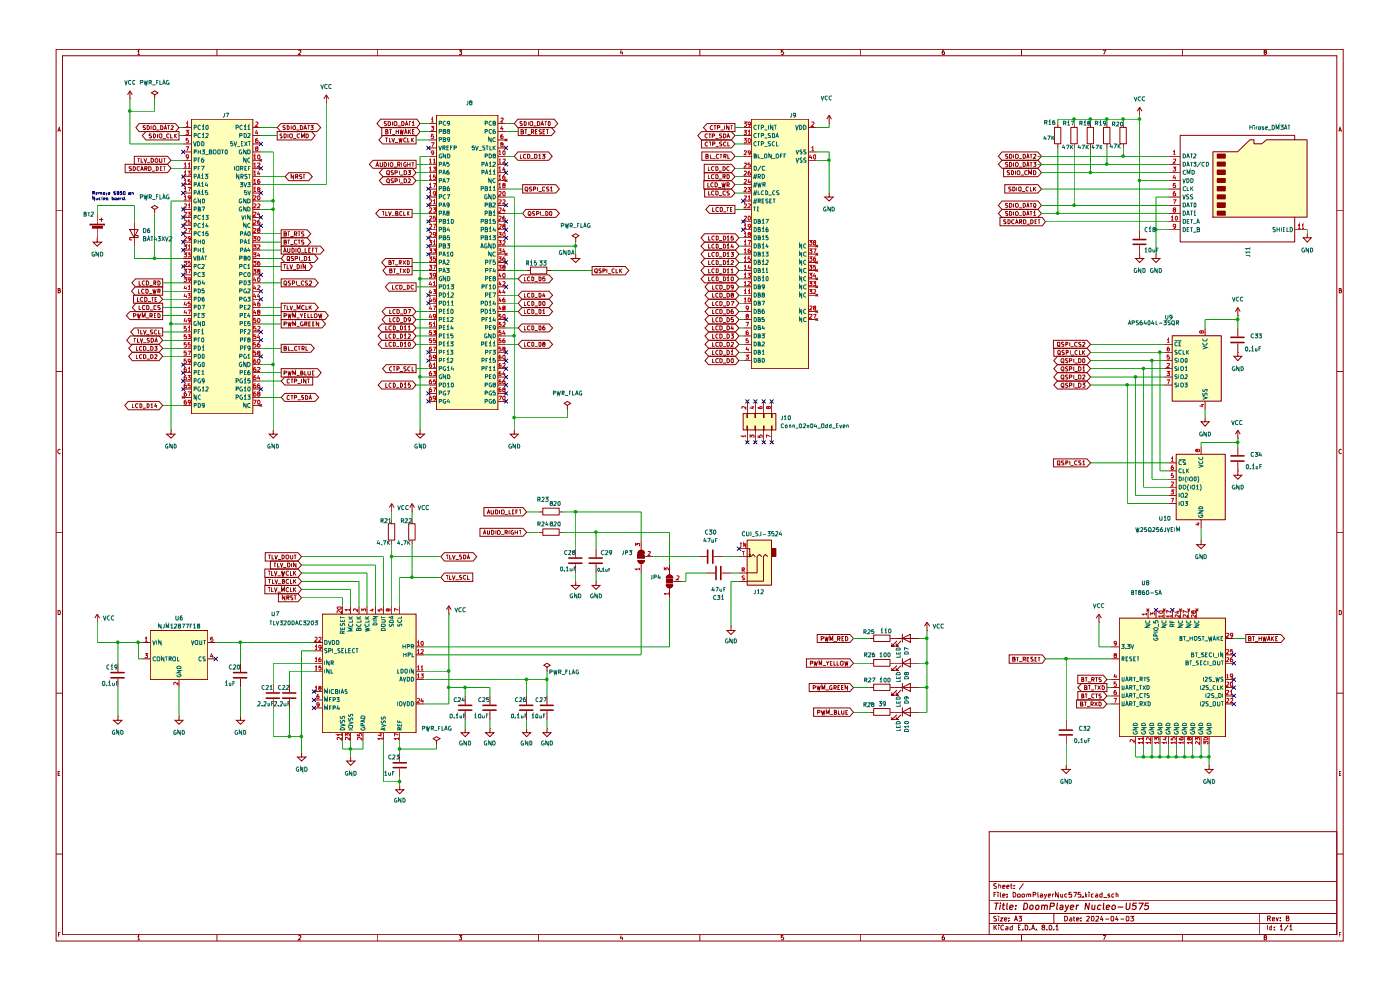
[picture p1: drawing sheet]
<svg xmlns="http://www.w3.org/2000/svg" width="297mm" height="210mm" viewBox="0 0 297 210" stroke-linecap="round" stroke-linejoin="round" font-family="sans-serif">
<g fill="none" stroke="#900000" stroke-width=".21">
<path d="M11.9 10.5h273.1v189.1h-273.1zM13.3 11.8h270.3v186.5h-270.3zM29.2 10.9l.2-.3v1M29.2 11.6h.5M46 10.5v1.3M63.3 10.7h.5v.4l-.5 .5h.5M80.1 10.5v1.3M97.4 10.6h.5l-.2 .4 .2 .1v.4h-.5M114.3 10.5v1.3M131.8 10.6l-.2 .6h.5M132 11v.6M148.5 10.5v1.3"/>
<path d="M166.2 10.6h-.5v.5l.4-.1 .1 .4-.1 .2-.4-.1M182.6 10.5v1.3M200.3 10.6l-.3 .1-.1 .7 .1 .2 .4-.1v-.4l-.4-.1-.1 .1M216.7 10.5v1.3M234 10.6h.6l-.4 1M250.8 10.5v1.3M268.4 11.1l-.2-.1v-.3l.3-.1 .2 .3-.5 .2v.4l.2 .1 .3-.2-.2-.3M12.2 27.9l.4-.8 .2 .8M12.3 27.7h.4M284 27.9l.3-.8 .3 .8M284.1 27.7h.4M11.9 44.6h1.4"/>
<path d="M283.6 44.6h1.4M11.9 78.8h1.4M12.3 61.6h.4v-.3l-.4-.1v.9h.4l.1-.3-.2-.2M283.6 78.8h1.4M284.1 61.6h.3l.1-.3-.4-.1v.9h.3l.2-.3-.2-.2M12.8 95.4a.42 .42 0 0 0-.6 .4 .42 .42 0 0 0 .6 .4M284.6 95.4a.42 .42 0 0 0-.6 .4 .42 .42 0 0 0 .6 .4M11.9 112.9h1.4M283.6 112.9h1.4M12.3 129.5l.4 .1 .1 .4-.1 .4h-.4zM284.1 129.5l.4 .1 .1 .4-.2 .4h-.3zM11.9 147h1.4"/>
<path d="M283.6 147h1.4M12.3 164.1h.4M12.7 163.6h-.4v.9h.4M209.9 176.4h73.7v21.9h-73.7zM284.1 164.1h.3M284.5 163.6h-.4v.9h.4M11.9 181.2h1.4M12.4 198.2h.3M12.8 197.8h-.4v.9M29.2 198.7l.2-.3v1M29.2 199.4h.5M46 198.3v1.3"/>
<path d="M63.3 198.5h.5v.4l-.5 .5h.5M80.1 198.3v1.3M97.4 198.4h.5l-.2 .4 .2 .1v.4h-.5M114.3 198.3v1.3M131.8 198.4l-.2 .6h.5M132 198.8v.6M148.5 198.3v1.3M166.2 198.4h-.5v.5l.4-.1 .1 .4-.1 .2-.4-.1M182.6 198.3v1.3M200.3 198.4l-.3 .1-.1 .7 .1 .2 .4-.1v-.4l-.4-.1-.1 .1M209.9 195.9h73.7M209.9 193.8h73.7"/>
<path d="M209.9 191.1h73.7M209.9 187h73.7M210.9 196.2v1M210.9 189.8h.3M211 196.7l.5 .5M211.4 194.4h-.4l-.2 .1 .2 .3 .4 .2v.3h-.6M211.4 189.3h-.5v1M211.4 187.5l-.4-.1-.2 .3 .6 .4v.3h-.6M211.5 196.2l-.6 .6M211.7 189.3v.1M211.7 189.6v.7M211.9 196.2v.1"/>
<path d="M211.9 194.4v.1M211.9 187.8h.2l.2 .1v.5M211.9 187.4v1M211.9 194.7v.7M211.9 196.6v.6M212.2 194.7h.5l-.5 .7h.5M212.2 189.3v.8l.2 .2M212.7 190l.5-.1-.1-.3-.4 .1v.6h.5M212.7 188.1l.5-.1-.1-.2h-.4v.6h.5M213 196.3a.51 .51 0 0 0-.7 .3 .51 .51 0 0 0 .3 .6h.4M213.1 195h.5v-.3l-.5 .1v.4l.1 .2 .4-.1M213.4 196.7h.4v.5h-.4v-.3l.4-.1"/>
<path d="M213.6 188.1l.5-.1-.2-.2-.3 .1v.5h.4M213.7 190.2v.1M213.7 189.7v.1M214 195.3v.1M214 194.7v.1M214.3 187.8h.5M214.5 187.4v1h.3M214.8 196.2v1h-.5v-.5h.5M214.9 189.3a.55 .55 0 0 1 .6 .4 .55 .55 0 0 1-.2 .6h-.4zM215.1 188.4h.1M215.1 187.8v.1M215.2 195.4l.3-1 .4 1"/>
<path d="M215.3 195h.5M215.9 189.8l.2-.2 .4 .2-.1 .5h-.5zM216 196.7h.4M216.1 194.4h.6l-.3 .3 .3 .1v.5h-.6M216.5 196.2h-.5v1h.5M216.7 198.3v1.3M216.9 189.7l.2-.1 .3 .2v.3l-.2 .2h-.3zM217 197.2h.1M217.1 187.4l-.9 1.3M217.5 196.2a.55 .55 0 0 1 .5 .4 .55 .55 0 0 1-.2 .6h-.3zM217.8 189.7l.3-.1 .1 .2v.5M217.8 189.6v.7"/>
<path d="M218.2 189.8l.2-.2 .3 .1v.6M218.5 197.2h.1M218.8 197.2l.4-1 .3 1M218.9 197h.5M219.2 189.8h.5l.1-.3-.2-.2h-.4v1M219.8 197.2h.1M220.2 189.3v.8l.1 .2M220.7 189.7l.3-.1 .2 .2v.5h-.5v-.3l.5-.1M221.3 196.7l-.3-.2 .1-.2h.5v.3l-.6 .3 .2 .3h.3l.1-.4-.1-.1M221.5 189.6l.3 .7M222 197.2h.1M222 189.6l-.3 1h-.2"/>
<path d="M222.4 190l.5-.1-.2-.3-.3 .2v.3l.1 .2h.3M222.6 196.3l.3-.1 .2 .5-.1 .5h-.4v-.1zM223.3 189.6v.7M223.6 197.2h.1M223.6 189.6l-.3 .2M223.6 193.8v2.1M224 196.6l.2-.4v1M224 197.2h.6M224.5 189.3v1l-.6-1v1M225 189.6l.1 .7 .3-.1M225.4 189.6v.7M225.9 194.4h.4l.1 .2v.5l-.3 .3h-.2z"/>
<path d="M226.4 189.7l-.3-.1-.2 .2v.3l.1 .2h.4M227 194.7l.4 .1v.6M227.3 189.3h-.5v.5l.5-.1v.6l-.5-.1M227.4 195h-.4l-.1 .1 .1 .3 .4-.1M227.7 189.3h.7l-.4 1M227.7 194.7h.4M227.8 194.4v.8l.3 .2M228.4 195h.5l-.1-.3h-.4v.6h.4M229.2 189.3h-.5v.5l.5-.1 .1 .2-.1 .4-.5-.1M229.3 195.3v.1M229.3 194.7v.1M229.7 190.2v.1"/>
<path d="M230.3 189.3v1M230.3 190l.3 .3M230.5 194.5l.5-.1 .1 .1-.6 .9h.6M230.6 189.6l-.3 .4M231 189.3v.1M231 189.6v.7M231.6 194.4a.52 .52 0 0 1 .6 .4 .52 .52 0 0 1-.4 .6l-.3-.2zM231.9 189.7h-.4v.5l.4 .1M232.5 194.5h.5v.3l-.5 .6h.5M232.5 189.7l.2-.1 .2 .2v.5h-.4l-.1-.3 .5-.1M233.7 194.3l-.2 .7h.6M233.8 189.3v1h-.4l-.1-.5 .2-.2 .3 .1"/>
<path d="M233.9 194.7v.7M234 198.4h.6l-.4 1M234.1 190.4h.7M234.5 195h.8M235.4 189.7l-.2-.1-.2 .2 .4 .2v.3h-.4M235.8 194.5l.3-.1 .2 .1v.7l-.3 .2a.58 .58 0 0 1-.2-.9zM236.4 189.7l-.4-.1-.2 .2 .1 .5h.5M236.8 189.7l.2-.1 .2 .2v.5M236.8 189.3v1M236.9 194.3l-.2 .7h.6M237.1 194.7v.7M237.7 195h.8"/>
<path d="M239 194.5l.3-.1 .2 .1v.7l-.3 .2a.58 .58 0 0 1-.2-.9zM239.8 194.4h.7l-.3 .3 .2 .1 .1 .4-.3 .2-.4-.1M250.8 198.3v1.3M267.3 193.8v4.5M268.4 198.9l-.2-.1v-.3l.3-.1 .2 .3-.5 .2v.4l.2 .1 .3-.2-.2-.3M268.9 196.2v1M268.9 194.8l.6-.1v-.3l-.6-.1v1M269.2 194.8l.3 .5M269.8 196.2v1h-.3l-.1-.5h.4M269.9 195l.5-.1-.1-.2h-.4v.6h.4M270.3 197.2h.1M270.3 196.7h.1"/>
<path d="M270.8 194.7l.1 .6 .3-.6M271.6 196.6l.2-.4v1M271.6 197.2h.6M271.6 195.3h.1M271.6 194.7h.1M272.9 194.7h.4l.1-.3-.5-.1v1h.4l.2-.3-.3-.3M273.3 196.2l-.9 1.3M273.6 196.6l.3-.4v1M273.6 197.2h.6M283.6 181.2h1.4M284.1 198.2h.3M284.5 197.8h-.4v.9"/>
</g>
<g fill="none" stroke="#900000" stroke-width=".25">
<path d="M211 191.6h.8M211.5 191.6l-.3 1.3M212.2 191.6v.1M212.2 192l-.1 .9M212.6 192h.6M212.9 191.6l-.2 1.2 .4 .1M213.7 191.6l-.1 1.2 .1 .1M214.3 192.5l.6-.2-.1-.3-.5 .2-.1 .6 .1 .1 .5-.1M215.4 192.8v.1M215.5 192.1v.1M217.3 191.6a.52 .52 0 0 1 .7 .3 .78 .78 0 0 1-.6 1h-.3zM218.5 192.2l.2-.2h.3l.2 .2v.5l-.5 .2-.3-.2z"/>
<path d="M219.8 192.2l.2-.2 .3 .1v.7h-.5zM221 192.2l.3-.2 .3 .2-.1 .7M221 192l-.1 .9M221.6 192.2l.2-.2 .4 .2-.1 .7M222.8 192.2h.8l.1-.5-.8-.1-.2 1.3M224.3 191.6l-.1 1.2 .1 .1M224.9 192.1l.4-.1 .2 .2-.1 .7M225.5 192.3l-.7 .3v.2l.2 .1 .4-.1M226 192l.3 .9M226.7 192l-.6 1.3h-.2M227.1 192.5l.7-.2-.2-.3-.5 .2-.1 .6 .2 .1 .4-.1M228.4 192l-.1 .9"/>
<path d="M228.8 192l-.4 .2M231.1 191.6l-.2 1.3-.6-1.3-.1 1.3M231.7 192l-.1 .8 .2 .1 .4-.1M232.3 192l-.1 .9M233.6 192.1l-.5-.1-.2 .2v.6h.5M234.2 191.6l-.1 1.2 .1 .1M234.7 192.5l.7-.2-.1-.3-.6 .2v.6l.1 .1 .5-.1M235.9 192.2l.3-.2h.2l.2 .2v.5a.45 .45 0 0 1-.7 .1zM237.2 192.4h1M239 191.6l-.1 1.2a.45 .45 0 0 0 .8-.1v-1.1M241.1 191.6h-.7l-.2 .6h.8v.5a.52 .52 0 0 1-.8 .1M241.6 191.6h.9l-.7 1.3"/>
<path d="M243.6 191.6h-.6l-.1 .6h.7v.5l-.3 .2h-.3l-.2-.1"/>
</g>
<g fill="#feffba">
<path d="M159.3 25.2h12.2v53h-12.2z"/>
<path d="M157.7 87.7h6.9v3.5h-6.9z"/>
<path d="M92.5 24.4h13.1v62.5h-13.1z"/>
<path d="M158.5 114.6h5.2v9.5h-5.2z"/>
<path d="M248.7 71.2h10.4v13.9h-10.4z"/>
<path d="M249.5 96.4h10.4v13.8h-10.4z"/>
<path d="M257.3 32.2h5.3l2.6-2.6h.8v.9h1.7l1-.9h8.6v16.5h-20z"/>
<path d="M237.4 131.1h22.5v25.1h-22.5z"/>
<path d="M40.6 25.2h13v62.5h-13z"/>
<path d="M31.8 133.7h12.2v10.4h-12.2z"/>
<path d="M68.3 130.2h19.9v25.2h-19.9z"/>
</g>
<g fill="none" stroke="#900000" stroke-width=".21">
<path d="M90.9 27.9h1.7M90.9 33.2h1.7M90.9 26.2h1.7M90.9 34.9h1.7M90.9 36.6h1.7M90.9 38.3h1.7M90.9 29.7h1.7M90.9 31.4h1.7M92.6 24.4h13v62.5h-13zM105.6 27.9h1.8M105.6 33.2h1.8M105.6 26.2h1.8"/>
<path d="M105.6 34.9h1.8M105.6 36.6h1.8M105.6 38.3h1.8M105.6 29.7h1.8M105.6 31.4h1.8M107.1 38.1l.6 .5M107.1 29.4l.6 .5M107.7 38.1l-.6 .5M107.7 29.4l-.6 .5M109.9 25.3h7.7l.7 .9-.7 .9h-7.7l-.8-.9zM109.9 32.2h6.5l.7 1-.7 .8h-6.5l-.8-.8zM109.9 27.1h7.1l.7 .8-.7 .9h-7.1z"/>
<path d="M110.4 32.7v.9h.4M110.5 27.9h.5v-.2l-.1-.2h-.4v.9l.5-.1v-.3l-.1-.1M110.8 25.8h-.4l-.1 .2 .2 .2 .3 .1v.3h-.5M110.9 39.2h7l.8 .9-.8 .8h-7zM111.2 25.8l.4 .2v.5l-.1 .1h-.3zM111.3 27.5h.5M111.5 39.8l.3-.1 .2 .2-.2 .6-.4-.2zM111.6 32.8l-.4-.1-.2 .2v.5l.2 .2 .4-.1M111.6 27.5v.9M111.9 32.7h.3l.2 .2v.5l-.2 .2h-.3zM111.9 28.5h.7M112.1 25.8v.8"/>
<path d="M112.5 25.9h.5l-.1 .7h-.4zM112.6 33.7h.6M112.7 28l.5-.1v-.3l-.5-.1v.9M112.8 39.7l-.5 .1v.2l.4 .1 .1 .3-.1 .1-.4-.1M113 28l.2 .4M113.2 26.7h.6M113.4 32.7h.4l.1 .2v.5l-.1 .2h-.4zM113.6 27.9h.3M114 25.8h.3l.2 .2v.5l-.2 .1h-.3zM114 27.5h-.4v.9h.4M114 39.7v.8M114.3 33l.2-.3v.9"/>
<path d="M114.3 33.6h.5M114.8 26.6l.2-.8 .4 .8M114.9 27.6l-.4-.1-.2 .2 .1 .2 .5 .2v.2h-.6M114.9 26.4h.4M115 32.7h.6l-.3 .4h.2v.5l-.5-.1M115.2 27.9h.3M115.5 25.8h.5M115.6 39.8h-.5v.6h.5M115.6 27.5h-.4v.9h.4M115.8 25.8v.8M115.9 27.5h.5M116.1 27.5v.9"/>
<path d="M116.4 25.8h.2l.1 .2-.1 .6h-.2l-.1-.1zM116.5 39.7l-.5 .1v.2l.3 .1 .2 .3-.2 .1-.3-.1M116.8 39.9l.2-.2v.8M148.8 27.9h6.4l.7 .9-.7 .9h-6.4l-.8-.9zM148.8 29.7h6.4l.7 .8-.7 .9h-6.4zM148.9 32.2h6.3l.7 1-.7 .8h-6.3zM149.3 38.3h5.9l.7 .9-.7 .9h-5.9zM149.4 34.9h5.8l.7 .8-.7 .9h-5.8zM149.4 36.6h5.8l.7 .9-.7 .8h-5.8zM149.7 33.2h.4l.1-.2v-.3h-.5v.9l.5-.1v-.3h-.1M150 26.2h5.9v1.7h-5.9l-.8-.8zM150.1 28.5l-.4-.1-.1 .2v.4l.2 .3 .3-.1"/>
<path d="M150.2 38.7v1h.4M150.2 30.2a.44 .44 0 0 0-.6 .2 .44 .44 0 0 0 .1 .6l.5-.1M150.2 35.4v.8h.5M150.2 37.1v.8h.5M150.3 28.4h.5M150.4 30.1h.4M150.6 28.4v.9M150.7 32.7v.9h.3M150.7 30.1v.9M151.1 28.8h.5v-.3l-.5-.1v.9M151.1 33.7h.7M151.2 26.7l-.3-.1-.2 .3v.4l.1 .2 .4-.1"/>
<path d="M151.2 30.5h.4l.1-.2-.2-.2h-.3v.9M151.3 38.8a.42 .42 0 0 0-.5 .4 .42 .42 0 0 0 .5 .4M151.4 35.4h-.3l-.2 .1v.5l.3 .2 .2-.1M151.4 37.1h-.3l-.2 .1v.5l.2 .2 .3-.1M151.4 26.6h.5M151.7 38.7h.2l.3 .3v.4l-.3 .3h-.2zM151.7 26.6v.9M151.8 29.4h.6M151.9 35.4h.3a.48 .48 0 0 1 .1 .5 .48 .48 0 0 1-.4 .3zM151.9 37.1h.4l.1 .5-.2 .3h-.3zM151.9 31h.5M152.2 27.1h.4l.1-.4-.5-.1v.9"/>
<path d="M152.4 39.8h.6M152.4 32.8l-.3-.1-.2 .4 .2 .5 .3-.1M152.4 36.3h.7M152.4 38h.7M152.7 32.7h.5M152.9 27.6h.6M153 32.7v.9M153.1 28.4l-.5 .1v.2l.4 .1 .1 .3-.1 .2-.4-.1M153.1 38.7l.3 1 .1-.7 .2 .7 .2-1M153.1 30.2l-.3-.1-.2 .2 .2 .2 .3 .1v.3l-.5 .1M153.4 35.4h.3a.48 .48 0 0 1 .2 .5 .48 .48 0 0 1-.5 .3zM153.4 37.5h.4v-.4h-.4v.8"/>
<path d="M153.5 28.4h.3l.2 .2v.4l-.3 .3h-.2zM153.5 33.2h.5v-.5h-.5v.9M153.5 37.5l.4 .4M153.7 26.6v.9M153.7 33.2l.4 .4M154.1 30.2a.44 .44 0 0 0-.6 .2 .44 .44 0 0 0 .1 .6l.5-.1M154.2 29.3l.3-.9 .3 .9M154.2 39.3h.4l.1-.2-.1-.4h-.4v1M154.2 37.1h.4l.1 .5-.1 .3h-.4zM154.3 29h.4M154.4 30.1v.9h.4M154.4 32.7v.9h.4"/>
<path d="M154.4 39.3l.3 .4M154.6 26.6v.9l-.5-.9v.9M154.7 35.4h-.4a.44 .44 0 0 0-.1 .5 .44 .44 0 0 0 .5 .2M155 26.6h.4M155.2 26.6v.9M157.7 27.1h1.7M157.7 39.2h1.7M157.7 35.7h1.7M157.7 37.5h1.7M157.7 33.2h1.7M157.7 30.5h1.7M157.7 28.8h1.7"/>
<path d="M159.4 25.3h12.1v52.9h-12.1zM171.5 32.2h1.8M171.5 27.1h1.8M171.5 34h1.8M90.9 59.2h1.7M90.9 57.4h1.7M90.9 55.7h1.7M90.9 53.9h1.7M90.9 52.2h1.7M90.9 50.4h1.7M90.9 48.7h1.7M90.9 47h1.7"/>
<path d="M90.9 40.1h1.7M90.9 41.8h1.7M90.9 43.6h1.7M90.9 45.3h1.7M105.6 59.2h1.8M105.6 57.4h1.8M105.6 55.7h1.8M105.6 53.9h1.8M105.6 52.2h1.8M105.6 50.4h1.8M105.6 48.7h1.8M105.6 47h1.8"/>
<path d="M105.6 40.1h1.8M105.6 41.8h1.8M105.6 43.6h1.8M105.6 45.3h1.8M107.1 53.6l.6 .6M107.7 53.6l-.6 .6M110.7 58.3h5.8l.7 .9-.7 .8h-5.8l-.8-.8zM111.2 58.7v.9h.4M111.6 44.4h6.3l.8 .9-.8 .8h-6.3l-.7-.8zM111.6 40.4l.4 .2M111.7 57.4h.9M112.1 45l.1-.2a.42 .42 0 0 1 .5 .5 .42 .42 0 0 1-.5 .4l-.1-.1z"/>
<path d="M112.2 45.5l.5 .3M112.4 58.8l-.3-.1-.2 .2v.5l.2 .2 .3-.1M112.5 56.7h3.5v1.4h-3.5zM112.8 58.7l.4 .2v.5l-.1 .2h-.3zM113.2 40.1h.4v-.4h-.4v.8M113.4 44.9h-.4v.4l.4 .1-.1 .3h-.3M113.4 59.7h.7M113.8 45.4h.4l.1-.2-.1-.4h-.4v.9M114.3 40.6h.6M114.3 58.7l.5 .2-.1 .7h-.4zM114.7 44.8v.9M114.9 45.8h.6"/>
<path d="M115.6 58.7h-.4l-.1 .5 .4-.1 .1 .4h-.5M115.8 44.8a.49 .49 0 0 1 .4 .4 .49 .49 0 0 1-.1 .5h-.3zM116 57.4h.9M116.6 44.9l.3-.1 .2 .2-.1 .7h-.3l-.2-.3zM116.8 40.5h.4M122.1 50.4l.7-.4-.7-.4-.7 .4 .7 .4v1M122.1 51.4h.1M122.1 53.9v.9h.9l-.9 .9-.9-.9h.9M122.1 53.9h.1M125.6 56.5h7l.8 .9-.8 .9h-7zM126.2 57.1h.5v.6l-.2 .2a.47 .47 0 0 1-.4-.3 .47 .47 0 0 1 .1-.5zM126.3 57.6l.5 .4"/>
<path d="M127.6 57l-.6 .1 .1 .3 .5 .2-.2 .3-.4-.1M127.9 57.5l.5-.1v-.3l-.5-.1v.9M128.7 57v.9M129 58h.7M130.3 57.1l-.3-.1-.2 .2v.4l.3 .3 .2-.1M130.7 57v.9h.4M131.4 57v.9M131.5 57.4l.5 .5M132 57l-.6 .5M149.5 40.1h5.7l.7 .8-.7 .9h-5.7zM149.5 54.8h6.5l.8 .9-.8 .8h-6.5l-.8-.8zM149.5 49.6h6.5l.8 .8-.8 1h-6.5l-.8-1z"/>
<path d="M149.5 51.4h6.5l.8 .8-.8 .9h-6.5l-.8-.9zM149.5 53.1h6.5l.8 .8-.8 .9h-6.5l-.8-.9zM149.5 56.5h6.5l.8 .9-.8 .9h-6.5l-.8-.9zM149.5 58.3h6.5l.8 .9-.8 .8h-6.5l-.8-.8zM150.3 40.5v.9h.5M150.3 55.3v.8h.5M150.3 50.1v.8h.5M150.3 51.8v.8h.5M150.3 53.6v.8h.5M150.3 57v.9h.5M150.3 58.7v.9h.5M150.3 60h5.7l.8 .8-.8 1h-5.7l-.7-1z"/>
<path d="M150.5 43.6h5.4v1.7h-5.4l-.8-.9zM151.2 44v.8h.4M151.5 40.6l-.4-.1-.2 .4 .2 .5 .4-.1M151.5 55.3h-.2l-.3 .2v.4l.2 .2 .3-.1M151.5 50.2l-.3-.1-.2 .2v.4l.3 .2h.2M151.5 51.9l-.2-.1-.3 .2v.5l.2 .1 .3-.1M151.5 53.6h-.3l-.2 .1v.5l.3 .2 .2-.1M151.5 57.1l-.3-.1-.2 .2v.4l.3 .3 .2-.1M151.5 58.8l-.2-.1-.3 .2v.5l.2 .2 .3-.1M151.9 40.5h.3l.2 .2v.5l-.2 .2h-.3zM151.9 55.3l.5 .1-.1 .7h-.4zM151.9 50.1l.5 .1v.6l-.3 .1h-.2z"/>
<path d="M151.9 51.8l.5 .2-.1 .6h-.4zM151.9 53.6h.5v.6l-.3 .2h-.2zM151.9 57l.5 .1v.6l-.3 .2h-.2zM151.9 58.7l.5 .2-.1 .7h-.4zM152.4 44.1l-.4-.1-.1 .3 .1 .5h.4M152.5 58h.7M152.5 41.5h.7M152.5 56.2h.7M152.5 51h.7M152.5 52.7h.7M152.5 54.5h.7M152.5 59.7h.7"/>
<path d="M152.8 44l.4 .1 .1 .4-.2 .3h-.3zM153.5 55.3a.49 .49 0 0 1 .4 .3 .49 .49 0 0 1-.1 .5h-.3zM153.5 50.1h.3a.48 .48 0 0 1 .1 .5 .48 .48 0 0 1-.4 .3zM153.5 51.8a.49 .49 0 0 1 .4 .3 .49 .49 0 0 1-.1 .5h-.3zM153.5 53.6h.3a.48 .48 0 0 1 .1 .5 .48 .48 0 0 1-.4 .3zM153.5 57h.3a.48 .48 0 0 1 .1 .6 .48 .48 0 0 1-.4 .3zM153.5 58.7a.47 .47 0 0 1 .5 .3 .47 .47 0 0 1-.2 .6h-.3zM153.5 44.9h.6M153.9 40.6l-.4-.1-.1 .2v.5l.1 .2 .4-.1M154.1 44h.5M154.2 55.5l.3-.2v.8M154.2 50.3l.3-.2v.8"/>
<path d="M154.2 52l.3-.2v.8M154.2 53.8l.3-.2v.8M154.2 57.3l.3-.3v.9M154.2 59l.3-.3v.9M154.2 56.1h.5M154.2 50.9h.5M154.2 52.6h.5M154.2 54.4h.5M154.2 57.9h.5M154.2 59.6h.5M154.4 44v.8M154.7 40.5l-.5 .1v.3l.5 .2-.1 .3h-.4"/>
<path d="M155 44.4h.2M155.1 55.3h.5v.3l-.5 .5h.5M155.1 53.6h.5l-.3 .3h.3v.4h-.5M155.1 57.3l.2-.3v.9M155.1 57.9h.5M155.2 58.8l.2-.1 .2 .2-.1 .6a.39 .39 0 0 1-.4-.2 .39 .39 0 0 1 .1-.5zM155.3 44h-.3v.8h.3M155.3 51.8l-.2 .6h.6M155.5 52.1v.5M155.6 50.1h-.4l-.1 .4 .4-.1 .1 .5h-.5M157.7 59.2h1.7M157.7 57.4h1.7"/>
<path d="M157.7 55.7h1.7M157.7 53.9h1.7M157.7 52.2h1.7M157.7 50.4h1.7M157.7 48.7h1.7M157.7 47h1.7M157.7 42.6h1.7M157.7 44.4h1.7M157.7 40.9h1.7M171.5 59.2h1.8M171.5 57.4h1.8M171.5 55.7h1.8"/>
<path d="M171.5 53.9h1.8M171.5 52.2h1.8M173 58.9l.5 .5M173 57.1l.5 .5M173 55.4l.5 .5M173 53.6l.5 .6M173 52l.5 .5M173.5 58.9l-.5 .5M173.5 57.1l-.5 .5M173.5 55.4l-.5 .5M173.5 53.6l-.5 .6M173.5 52l-.5 .5"/>
<path d="M175.9 40.9v.9h.8l-.8 .8-.9-.8h.9M175.9 40.9h.1M90.9 64.3h1.7M90.9 62.6h1.7M90.9 60.8h1.7M90.9 67.8h1.7M90.9 66.1h1.7M90.9 76.5h1.7M90.9 74.7h1.7M90.9 73h1.7M90.9 71.3h1.7M90.9 69.6h1.7"/>
<path d="M90.9 78.2h1.7M90.9 80h1.7M105.6 64.3h1.8M105.6 62.6h1.8M105.6 60.8h1.8M105.6 67.8h1.8M105.6 66.1h1.8M105.6 76.5h1.8M105.6 74.7h1.8M105.6 73h1.8M105.6 71.3h1.8M105.6 69.6h1.8"/>
<path d="M105.6 78.2h1.8M105.6 80h1.8M110.7 68.7h5.8l.7 .9-.7 .8h-5.8l-.8-.8zM110.7 65.2h5.8l.7 .9-.7 .8h-5.8l-.8-.8zM110.7 72.2h5.8l.7 .8-.7 .9h-5.8l-.8-.9zM110.7 63.5h5.8l.7 .8-.7 .9h-5.8l-.8-.9zM110.7 61.8h5.8l.7 .8-.7 .9h-5.8l-.8-.9zM111.2 69.1v.9h.4M111.2 65.7v.8h.4M111.2 72.6v.9h.4M111.2 64v.8h.4M111.2 62.2v.8h.4"/>
<path d="M112.4 69.2l-.3-.1-.2 .2v.5l.2 .2 .3-.1M112.4 65.8l-.3-.1-.2 .1v.5l.2 .2 .3-.1M112.4 72.7l-.3-.1-.2 .2v.5l.2 .2 .3-.1M112.4 64h-.3l-.2 .1v.5l.2 .2 .3-.1M112.4 62.3l-.3-.1-.2 .2v.5l.2 .1h.3M112.8 69.1l.4 .2v.5l-.1 .2h-.3zM112.8 65.7l.4 .1v.5l-.1 .2h-.3zM112.8 72.6l.4 .2v.5l-.1 .2h-.3zM112.8 64l.4 .1v.5l-.2 .2h-.2zM112.8 62.2l.4 .2v.5l-.1 .1h-.3zM113.4 70.1h.7M113.4 73.5h.7"/>
<path d="M113.4 63.1h.7M113.4 66.6h.7M113.4 64.9h.7M114.3 69.1h.4l.1 .2-.1 .7h-.4zM114.3 65.7h.4l.1 .1-.1 .7h-.4zM114.3 72.6h.4l.1 .2-.1 .7h-.4zM114.3 64h.4l.1 .1v.5l-.3 .2h-.2zM114.3 62.2l.5 .2-.1 .6h-.4zM115.1 65.9l.3-.2v.8M115.1 66.5h.5M115.2 64l.4 .1v.6l-.2 .1a.53 .53 0 0 1-.2-.8zM115.3 73l-.2-.2 .1-.2h.3l.1 .3-.5 .2 .1 .4 .4-.1v-.4h-.2"/>
<path d="M115.4 62.2l-.3 .6h.6M115.5 69.1h-.2l-.2 .7 .1 .2 .4-.1-.1-.4h-.3l-.1 .2M115.5 62.5v.5M150.3 70.4h5.7l.8 .9-.8 .9h-5.7l-.7-.9zM150.3 73.9h5.7l.8 .8-.8 .9h-5.7l-.7-.9zM150.3 68.7h5.7l.8 .9-.8 .8h-5.7l-.7-.8zM150.3 72.2h5.7l.8 .8-.8 .9h-5.7l-.7-.9zM150.3 75.6h5.7l.8 .9-.8 .9h-5.7l-.7-.9zM150.3 61.8h5.7l.8 .8-.8 .9h-5.7l-.7-.9zM150.3 65.2h5.7l.8 .9-.8 .8h-5.7l-.7-.8zM150.3 63.5h5.7l.8 .8-.8 .9h-5.7l-.7-.9zM150.3 66.9h5.7l.8 .9-.8 .9h-5.7l-.7-.9z"/>
<path d="M151.2 70.8v1h.4M151.2 74.3v.9h.4M151.2 69.1v.9h.4M151.2 72.6v.9h.4M151.2 76.1v.8h.4M151.2 62.2v.8h.4M151.2 65.7v.8h.4M151.2 64v.8h.4M151.2 60.5v.9h.4M151.2 67.4v.9h.4M152.4 70.9l-.3-.1-.2 .3v.4l.2 .3 .3-.1M152.4 74.4l-.3-.1-.2 .3v.4l.2 .2h.3"/>
<path d="M152.4 69.2l-.4-.1-.1 .2v.5l.1 .2 .4-.1M152.4 72.7l-.4-.1-.1 .2v.5l.1 .2 .4-.1M152.4 76.2l-.4-.1-.1 .2v.5l.1 .1 .4-.1M152.4 62.3l-.3-.1-.2 .2v.5l.1 .1h.4M152.4 65.8l-.4-.1-.1 .1v.5l.1 .2 .4-.1M152.4 64h-.4l-.1 .1v.5l.2 .2 .3-.1M152.4 60.6l-.4-.1-.1 .2v.4l.2 .3 .3-.1M152.4 67.5l-.3-.1-.2 .2v.4l.2 .3 .3-.1M152.7 70.8h.3l.2 .3v.4l-.2 .3h-.3zM152.7 74.3h.3l.2 .3v.4l-.2 .2h-.3zM152.7 69.1h.3l.2 .2v.5l-.2 .2h-.3zM152.7 72.6h.3l.2 .2v.5l-.2 .2h-.3z"/>
<path d="M152.7 76.1h.3l.2 .2v.5l-.2 .1h-.3zM152.7 62.2l.5 .2v.5l-.2 .1h-.3zM152.7 65.7h.3l.2 .1v.5l-.2 .2h-.3zM152.7 64h.3l.2 .1v.5l-.2 .2h-.3zM152.7 60.5h.3l.2 .2v.4l-.2 .3h-.3zM152.7 67.4h.3l.2 .2v.4l-.2 .3h-.3zM153.4 71.9h.7M153.4 75.3h.7M153.4 70.1h.7M153.4 73.5h.7M153.4 77h.7M153.4 63.1h.7"/>
<path d="M153.4 66.6h.7M153.4 64.9h.7M153.4 61.4h.7M153.4 68.4h.7M154.2 70.8h.3l.2 .3v.4l-.2 .3h-.3zM154.2 74.3h.3l.2 .3v.4l-.2 .2h-.3zM154.2 69.1h.4l.1 .2v.5l-.1 .2h-.4zM154.2 72.6h.4l.1 .2v.5l-.1 .2h-.4zM154.2 76.1h.4l.1 .2v.5l-.1 .1h-.4zM154.2 62.2l.5 .2v.5l-.1 .1h-.4zM154.2 65.7h.4l.1 .1v.5l-.1 .2h-.4zM154.2 64h.4l.1 .1v.5l-.2 .2h-.3z"/>
<path d="M154.2 60.5h.4l.1 .2v.4l-.2 .3h-.3zM154.2 67.4h.3l.2 .2v.4l-.2 .3h-.3zM155.1 70.8h.5l-.3 .4 .3 .1v.4h-.5M155.1 74.6l.2-.3v.9M155.1 72.7h.5v.3l-.5 .5h.5M155.1 64h.6l-.5 .8M155.1 75.2h.5M155.2 76.1h.3l.1 .2-.1 .5a.39 .39 0 0 1-.4-.2 .39 .39 0 0 1 .1-.4zM155.2 62.5l-.1-.1 .1-.2 .4 .1-.1 .2-.4 .2 .1 .3h.3l.1-.4-.2-.1M155.3 69.1l-.2 .6h.6M155.5 65.7h-.3l-.1 .6 .1 .2 .4-.1-.1-.4h-.3l-.1 .2M155.5 69.4v.6"/>
<path d="M155.6 60.8l-.4 .2-.1-.4h.5l-.1 .7-.3 .1M155.6 67.4h-.4l-.1 .4h.5v.4h-.5M157.7 64.3h1.7M157.7 62.6h1.7M157.7 60.8h1.7M157.7 67.8h1.7M157.7 66.1h1.7M157.7 76.5h1.7M157.7 74.7h1.7M157.7 73h1.7M157.7 71.3h1.7M157.7 69.6h1.7"/>
<path d="M171.5 62.6h1.8M171.5 60.8h1.8M171.5 67.8h1.8M171.5 66.1h1.8M173 67.5l.5 .5M173 65.8l.5 .5M173 62.4l.5 .5M173 60.6l.5 .5M173.5 67.5l-.5 .5M173.5 65.8l-.5 .5M173.5 62.4l-.5 .5M173.5 60.6l-.5 .5"/>
<path d="M89.1 91.2v.9h.9l-.9 .8-.8-.8h.8M89.1 91.2h.1M90.9 81.7h1.7M90.9 83.5h1.7M90.9 85.1h1.7M105.6 81.7h1.8M105.6 83.5h1.8M105.6 85.1h1.8M109.1 91.2v.9h.8l-.8 .8-.8-.8h.8M109.1 91.2h.1M120.4 86l.6-.4-.6-.5-.7 .5 .7 .4v.9M120.4 86.9h.1"/>
<path d="M157.7 87.7h6.9v3.5h-6.9zM158.5 90.4h.1v.8h-.1zM158.5 87.8h.1v.8h-.1zM158.5 85.1v2.7M158.5 91.2v2.7M160.2 90.4h.1v.8h-.1zM160.2 87.8h.1v.8h-.1zM160.2 85.1v2.7M160.2 91.2v2.7M161.9 90.4h.2v.8h-.2zM161.9 87.8h.2v.8h-.2zM162 85.1v2.7"/>
<path d="M162 91.2v2.7M163.6 90.4h.2v.8h-.2zM163.6 87.8h.2v.8h-.2zM163.7 85.1v2.7M163.7 91.2v2.7M86.7 111.1h1.4v3.5h-1.4zM87.4 108.6h.1M87.4 106.8l-.5 .9M87.4 106.8v1.8M87.4 110.3v.8M87.4 114.6v.9M87.4 106.8l.5 .9"/>
<path d="M94.3 117.2h6.1l.7 .9-.7 .9h-6.1l-.8-.9zM94.6 117.7h.5M94.9 117.7v.9M95.4 117.7v.9h.4M96 117.7l.2 .9 .4-.9M96.7 118.7h.6M97.9 117.7h-.4v.3l.4 .2-.1 .4-.3-.1M98.3 117.7h.4a.48 .48 0 0 1 .1 .6 .48 .48 0 0 1-.5 .3zM99.1 118.6l.3-.9 .2 .9M99.2 118.3h.4M101.8 112.1h9.2l.7 .8-.7 .9h-9.2zM102.5 113.3l.3-.8 .3 .8"/>
<path d="M102.6 113.1h.4M102.7 107.7h8.3l.7 .9-.7 .8h-8.3zM103.3 109l.4-.8 .2 .8M103.4 112.5l.1 .8h.3v-.8M103.4 108.8h.4M104.2 108.2l.1 .8 .4-.1v-.7M104.3 112.5l.5 .2v.5l-.2 .1h-.3zM105.1 108.2l.4 .1 .1 .4-.1 .3h-.4zM105.2 112.5v.8M105.7 112.5l.4 .2-.1 .6h-.5v-.6zM106 108.2v.8M106.3 113.4h.7"/>
<path d="M106.4 108.3h.5l.1 .5-.2 .2-.4-.1zM107.1 109.1h.6M107.2 112.9h.4l.1-.2-.2-.2h-.3v.8M107.3 112.9l.4 .4M108 108.2v.8h.4M108 112.5v.8M108.7 108.6h.2M108.8 112.6l-.1-.1-.3 .2v.5l.2 .1h.3v-.3h-.1M109.1 108.2h-.4v.8h.4M109.3 112.5v.8M109.3 112.9h.5M109.4 108.6h.4"/>
<path d="M109.8 112.5v.8M109.9 108.2h-.5v.8M110.1 112.5h.4M110.1 108.2h.4M110.4 108.2v.8M110.4 112.5v.8M114.3 108.6h.9M115.2 107.8h3.4v1.4h-3.4zM118.7 108.6h.8M148.1 118.1h1.9M151.4 118.1h1.9M94.3 121.6h6v1.7h-6l-.8-.8z"/>
<path d="M94.6 122.1h.5M94.9 122.1v.8M95.2 130.3h.1M95.2 128.5l-.5 .8M95.2 128.5v1.8M95.2 128.5l.5 .8M95.4 122.1v.8h.4M96 122.1l.2 .8 .4-.8M96.7 123h.6M97.9 122.1h-.4v.3l.3 .1 .1 .3h-.4M98.9 122.1h-.5a.44 .44 0 0 0-.1 .5 .44 .44 0 0 0 .6 .2M99.2 122.1v.8h.4"/>
<path d="M141.3 124a.69 .69 0 0 0 .7 .7 .69 .69 0 0 0 .7-.7"/>
</g>
<g fill="none" stroke="#006665" stroke-width=".21">
<path d="M93.1 31l.2 .8 .4-.8M93.2 26.1h.5v-.3l-.5-.1v.9M93.2 34.9l.5-.1v-.3l-.5-.1v.9M93.2 36.5h.4l.1-.3-.5-.1v.9M93.2 38.3l.5-.1v-.3h-.5v.8M93.2 27.9l.5-.1v-.2l-.5-.1v.8M93.2 29.6h.4l.1-.3-.5-.1v.8M93.7 32.7h-.3l-.2 .2v.4l.1 .2h.4v-.3h-.2M93.9 35.3l.3-.9 .3 .9M93.9 37l.3-.9 .3 .9M93.9 38.7l.3-.8 .3 .8M93.9 31.4h.4l.2-.2-.1-.2h-.5v.8"/>
<path d="M94 27.8h.5v-.3h-.5v.8l.5-.1v-.3l-.1-.1M94 29.6h.4l.1-.2-.1-.2h-.4v.8h.5v-.3l-.1-.1M94 35h.5M94 36.7h.5M94 38.5h.5M94.1 31.4l.4 .4M94.5 25.8l-.2-.1-.3 .3v.4l.2 .2 .3-.1M94.5 32.7v.8l-.5-.8v.8M94.7 37.9h.6l-.3 .8M94.8 31.3h.3M95 32.7a.47 .47 0 0 1 .5 .2 .47 .47 0 0 1-.2 .6h-.3zM95 27.8l-.1-.1 .1-.2h.3l.1 .2-.4 .1-.1 .2 .1 .3 .4-.1v-.3l-.2-.1"/>
<path d="M95.2 34.4h-.4v.4l.3-.1 .2 .4-.2 .2-.3-.1M95.2 36.1l-.4 .2v.6l.4 .1v-.5h-.3l-.1 .1M95.2 31h-.4v.8h.4M95.3 39.6h-.3l-.1 .7 .1 .1h.4l-.1-.5h-.3l-.1 .2M95.4 26.1h-.5l.1-.4 .4 .1v.6l-.4 .2M95.4 29.5l-.1 .2h-.3l-.1-.3 .1-.2 .4 .1v.6l-.4 .1M95.6 31.3h.3M96 31h-.4v.8M96.3 31.4l.5-.1v-.3h-.5v.8M100.6 31h-.4l-.1 .3h.5v.4h-.5M100.9 31l.2 .8 .4-.8M101.6 31.9h.6"/>
<path d="M102.2 34.9h.4l.1-.2v-.3h-.5v.9M102.2 36.5h.5v-.2l-.1-.2h-.4v.9M102.8 31h-.4l.1 .3 .3 .1v.3h-.4M102.9 33.1h.4l.1-.3-.1-.1h-.4v.8M102.9 35.3l.4-.9 .2 .9M102.9 37l.4-.9 .2 .9M102.9 26.1h.4l.1-.2-.1-.2h-.4v.9M102.9 27.9h.4l.1-.2-.1-.2h-.4v.8M103 35h.4M103 36.7h.4M103.1 31h.5M103.3 31v.8"/>
<path d="M103.8 32.7h.2l.3 .2v.4l-.2 .2h-.3zM103.8 34.6l.2-.2v.9M103.8 36.4l.2-.3v.9M103.8 39.8l.2-.2v.8M103.8 35.3h.5M103.8 37h.5M103.9 31v.8h.5M104.2 37.9v.8l-.5-.8v.8M104.2 29.2v.8l-.5-.8v.8M104.3 25.8l-.3-.1-.2 .3v.4l.1 .2 .4-.1M104.3 27.6l-.4-.1-.1 .2v.4l.2 .2 .3-.1M104.6 34.5l.4-.1 .1 .2-.6 .7h.6"/>
<path d="M104.6 36.4l.3-.3v.9M104.6 39.8l.3-.2v.8M104.6 37h.5M104.6 31v.8M104.7 31.3l.4 .5M104.8 33l-.2-.3h.3l.2 .2-.5 .2 .1 .4h.3l.1-.3-.2-.2M104.8 26.1l-.2-.1v-.2l.3-.1 .2 .3-.2 .1h-.3l.1 .5h.3l.1-.4-.2-.1M105 27.5l-.4 .2v.5l.3 .1 .2-.4h-.5M105.1 37.9h-.4a.44 .44 0 0 0-.1 .6 .44 .44 0 0 0 .5 .2M105.1 29.3a.44 .44 0 0 0-.6 .1 .44 .44 0 0 0 .2 .6l.4-.1M105.1 31l-.5 .4M159.8 39.4h.7"/>
<path d="M159.8 37.6h.7M159.9 39h.7M159.9 37.3h.7M160 35.3l.4 .1 .1 .4-.2 .3h-.3zM160 33.1l.4-.1v-.3h-.4v.8h.4l.1-.3-.3-.1M160.2 38.7l-.3 1.1M160.2 36.9l-.3 1.1M160.5 30.1a.42 .42 0 0 0-.6 .4 .42 .42 0 0 0 .6 .4M160.5 28.4l-.4-.1-.2 .4 .2 .5 .4-.1M160.5 26.6a.42 .42 0 0 0-.6 .4 .42 .42 0 0 0 .6 .4M160.5 38.7l-.3 1.1M160.5 36.9l-.3 1.1"/>
<path d="M160.7 38.7l.2 .9 .2-.6 .2 .6 .2-.9M160.7 30h.5M160.7 28.3h.5M160.7 26.6h.5M160.8 37.5h.4l.1-.4-.1-.1h-.4v.9M160.8 32.7v.8h.5M160.9 26.6v.9M160.9 28.3v.9M160.9 30v1M161 37.5l.3 .4M161.3 33.6h.7M161.4 35.2l-.7 1.1"/>
<path d="M161.5 30.5h.3l.2-.1-.2-.4h-.3v1M161.5 28.8h.4v-.5h-.4v.9M161.5 27.1h.3l.2-.2-.2-.3h-.3v.9M161.7 37h.2l.3 .2v.4l-.3 .3h-.2zM161.8 39.2h.5v-.5h-.5v.9M162 39.2l.4 .4M162.2 31h.6M162.2 29.3h.6M162.2 27.6h.6M162.3 35.4l-.5-.1-.1 .3 .1 .5 .5-.1M162.4 32.7l.3 .1-.1 .7-.4-.1v-.6zM163 26.6v.9"/>
<path d="M163.5 30.1l-.4-.1-.2 .2 .1 .3 .5 .1v.3h-.6M163.5 28.3h-.5l-.1 .2 .2 .3h.4v.3l-.6 .1M163.6 32.7v.8l-.5-.8v.8M163.8 33.6h.7M163.9 28.3l.4 .1-.1 .8h-.3zM164 26.6v.9l-.5-.9v.9M164.2 26.6h.5M164.3 30.1a.4 .4 0 0 0-.5 .4 .4 .4 0 0 0 .5 .4M164.5 26.6v.9M164.6 29.2l.3-.9 .2 .9M164.6 28.9h.5M164.7 30v1h.4"/>
<path d="M164.8 32.7l.4 .2-.1 .6-.5-.1v-.6zM165.6 33.1h.3M166 32.7h-.4v.8M166.3 33.1h.3M166.8 32.7h-.5v.8M168.8 26.6l.2 .9 .4-.9M168.9 31.8l.2 .9 .4-.9M168.9 33.5l.2 .9 .4-.9M169.6 26.6a.47 .47 0 0 1 .5 .4 .47 .47 0 0 1-.5 .5zM170.1 31.8l-.4 .1v.2l.4 .2v.4h-.4M170.1 33.6h-.4v.2l.4 .3v.3l-.4-.1M170.5 26.6h.2l.3 .2v.4l-.3 .3h-.2z"/>
<path d="M171 31.8h-.4l-.1 .2 .2 .2 .3 .1v.3l-.5 .1M171 33.6l-.3-.1-.2 .2 .1 .2 .4 .2v.2h-.5M93.2 40h.4l.1-.3-.5-.1v.8M93.2 41.8l.5-.1v-.3l-.5-.1v.9M93.2 43.5h.4l.1-.3-.5-.1v.8M93.2 45.3l.5-.1v-.4h-.5v.9M93.2 47h.4l.1-.4-.5-.1v.9M93.2 48.7h.5v-.4l-.5-.1v1M93.2 50.4h.4l.1-.3-.5-.1v.9M93.2 52.2l.5-.1v-.3l-.5-.1v.9M93.2 53.9h.4l.1-.3-.5-.1v.8M93.2 55.7l.5-.1v-.3l-.5-.1v.9"/>
<path d="M93.2 57.4h.4l.1-.4h-.5v.8M93.7 58.7l-.3-.1-.2 .3v.4l.2 .3 .3-.1v-.3h-.2M93.9 43.9l.3-.8 .3 .8M93.9 45.7l.3-.9 .3 .9M93.9 54.3l.3-.8 .3 .8M93.9 56.1l.3-.9 .3 .9M93.9 57.8l.3-.8 .3 .8M94 40h.4l.1-.2v-.2h-.5v.8h.5v-.3l-.1-.1M94 47h.4l.1-.2v-.3h-.5v.9h.5v-.4h-.1M94 48.7h.5v-.3l-.1-.2h-.4v1l.5-.1v-.4h-.1M94 50.4h.4l.1-.1v-.3h-.5v.9l.5-.1v-.3l-.1-.1M94 52.1h.5v-.2l-.1-.2h-.4v.9l.5-.1v-.3l-.1-.1"/>
<path d="M94 43.7h.5M94 45.4h.5M94 54.1h.5M94 55.9h.5M94 57.5h.5M94.5 41.4l-.2-.1-.3 .2v.5l.3 .2 .2-.1M94.5 58.6v1l-.5-1v1M94.7 57h.6l-.3 .3h.2v.5l-.5-.1M94.8 53.7l.2-.2v.8M94.8 55.3l.3-.1 .2 .2-.6 .7h.6M94.8 54.3h.5M94.9 41.3h.5l-.4 .9"/>
<path d="M94.9 46.8l.2-.3v.9M94.9 51.7h.5l-.3 .3 .3 .1v.4h-.5M94.9 47.4h.5M95 45.2l-.2-.1v-.3h.3l.2 .2-.5 .3v.3l.2 .1 .3-.2-.2-.3M95 58.6a.47 .47 0 0 1 .5 .5 .47 .47 0 0 1-.5 .5zM95.1 48.2l-.2 .6h.5M95.3 43.4l-.1 .2h-.3l-.1-.4 .4-.1 .1 .1-.2 .7h-.2M95.3 48.6v.6M95.4 50h-.4l-.1 .4 .4-.1 .1 .5h-.5M95.6 53.6l.4-.1 .1 .1-.1 .6a.39 .39 0 0 1-.5-.2 .39 .39 0 0 1 .1-.4zM95.8 46.5a.42 .42 0 0 1 .4 .5 .42 .42 0 0 1-.4 .4zM102 52.6l.2-.9 .4 .9"/>
<path d="M102.1 40h.4l.1-.3-.5-.1v.8M102.1 47h.4l.1-.4-.5-.1v.9M102.1 48.7h.5v-.4l-.5-.1v1M102.1 50.4h.4l.1-.3-.5-.1v.9M102.1 52.4h.4M102.9 40h.4l.1-.2-.1-.2h-.4v.8h.4l.1-.3-.1-.1M102.9 43.5h.4v-.4h-.4v.8M102.9 45.3h.4l.1-.4-.1-.1h-.4v.9M102.9 47h.4l.1-.2-.1-.3h-.4v.9h.4l.1-.4h-.1M102.9 48.7h.4l.1-.3-.1-.2h-.4v1l.5-.1v-.4h-.1M102.9 50.4h.4l.1-.1-.1-.3h-.4v.9l.5-.1v-.3l-.1-.1M103 55.7l.5-.1v-.3l-.5-.1v.9"/>
<path d="M103 57.4h.4l.1-.4h-.5v.8M103 59.2h.3l.2-.4-.2-.2h-.3v1M103.3 41.4l-.2-.1-.3 .2v.6l.3 .1 .2-.1v-.3h-.1M103.3 51.8l-.2-.1-.3 .2v.6l.3 .1 .2-.1v-.3h-.1M103.8 43.5h.3l.2-.2-.1-.2h-.4v.8l.5-.1v-.2l-.2-.1M103.8 45.2h.4l.1-.3-.2-.1h-.3v.9l.5-.1v-.3l-.2-.1M103.8 46.8l.2-.3v.9M103.8 48.5l.2-.3v1M103.8 50.3l.2-.3v.9M103.8 50.9h.5M103.8 49.2h.5M103.8 47.4h.5"/>
<path d="M103.8 40.4h.5M103.8 59.1h.4M103.9 55.6h.3M103.9 57.4h.3M104.2 41.3v.9l-.5-.9v.9M104.2 51.7v.9l-.5-.9v.9M104.2 53.5v.8l-.5-.8v.8M104.3 58.6h-.5v1h.5M104.4 55.2h-.5v.9M104.4 57h-.5v.8M104.5 50h.6l-.3 .3h.2v.6l-.5-.1M104.6 41.3a.47 .47 0 0 1 .5 .5 .47 .47 0 0 1-.5 .4z"/>
<path d="M104.6 43.2l.4-.1 .1 .2-.6 .6h.6M104.6 45l.3-.2v.9M104.6 51.7a.47 .47 0 0 1 .5 .5 .47 .47 0 0 1-.5 .4zM104.6 40.4h.5M104.6 45.7h.5M104.8 48.2l-.2 .6h.5M104.8 56.9l-.2 .6h.5M104.8 59.1l-.2-.1v-.3l.3-.1 .2 .3-.5 .3v.3l.2 .1 .3-.2-.2-.3M105 46.5h-.4v.5l.4-.1 .1 .1-.1 .4-.4-.1M105 55.2h-.4v.4l.3-.1 .2 .4-.2 .2-.3-.1M105 48.6v.6M105 57.2v.6"/>
<path d="M105.1 53.6l-.4-.1-.2 .3 .2 .5 .4-.1M159.8 42.9h.7M159.8 43.9h.5M159.8 41.1h.7M159.9 42.5h.7M159.9 40.8h.7M160 58.6a.47 .47 0 0 1 .5 .5 .47 .47 0 0 1-.5 .5zM160 57h.4l.1 .5-.2 .3h-.3zM160 55.2a.47 .47 0 0 1 .5 .4 .47 .47 0 0 1-.5 .5zM160 53.5l.4 .1 .1 .4-.2 .3h-.3zM160 51.7a.47 .47 0 0 1 .5 .5 .47 .47 0 0 1-.5 .4zM160 50l.4 .1 .1 .4-.2 .4h-.3z"/>
<path d="M160 48.2a.47 .47 0 0 1 .5 .5 .47 .47 0 0 1-.5 .5zM160 46.5l.4 .1 .1 .4-.2 .4h-.3zM160.1 43.9v.9M160.2 42.1l-.3 1.1M160.2 40.4l-.3 1.1M160.5 42.1l-.3 1.1M160.5 40.4l-.3 1.1M160.7 44.3h.2M160.8 59.1h.4l.1-.4-.5-.1v1h.4l.1-.4-.2-.1M160.8 57.4l.5-.1-.1-.3h-.4v.8h.5v-.3l-.2-.1M160.8 55.6h.4l.1-.3-.5-.1v.9h.4l.1-.3-.2-.2M160.8 53.9l.5-.1-.1-.3h-.4v.8h.5v-.2l-.2-.2"/>
<path d="M160.8 52.1h.4l.1-.3-.5-.1v.9h.4l.1-.3-.2-.2M160.8 50.4l.5-.1-.1-.3h-.4v.9h.5v-.3l-.2-.2M160.8 48.7h.4l.1-.4-.5-.1v1h.4l.1-.4-.2-.1M160.8 47l.5-.1-.1-.4h-.4v.9h.5v-.3l-.2-.1M160.8 42.6h.5v-.4h-.5v.9M160.8 40.4v.9h.5M161 43.9h-.3v.9h.3M161 42.6l.3 .5M161.7 58.9l.2-.3v1M161.7 57.2l.2-.2v.8M161.7 55.4l.2-.2v.9M161.7 53.7l.2-.2v.8"/>
<path d="M161.7 52l.2-.3v.9M161.7 50.3l.2-.3v.9M161.7 48.5l.2-.3v1M161.7 46.8l.2-.3v.9M161.7 59.6h.5M161.7 57.8h.5M161.7 56.1h.5M161.7 54.3h.5M161.7 52.6h.5M161.7 50.9h.5M161.7 49.2h.5M161.7 47.4h.5"/>
<path d="M161.7 42.6h.3M162 40.5l-.2-.1-.3 .3v.4l.2 .2h.3M162.1 42.2h-.4v.9h.4M162.4 53.5h.5l-.2 .3 .2 .1v.3h-.5M162.4 46.5h.6l-.4 .9M162.4 40.4l.5 .3v.4l-.2 .2h-.3zM162.5 57.2l.2-.2v.8M162.5 55.3h.4v.3l-.5 .5h.5M162.5 57.8h.4M162.7 58.6l.2 .2v.6l-.1 .2-.3-.2v-.6zM162.7 51.7l-.2 .6h.5M162.9 48.2l-.4 .3v.6h.4v-.4l-.3-.1-.1 .1"/>
<path d="M162.9 52v.6M162.9 50h-.4v.4l.4-.1v.5h-.4M162.9 42.2h-.4l-.1 .2 .5 .5-.1 .2-.4-.1M163 41.4h.7M163.3 42.6h.3M163.7 42.2h-.4v.9h.4M164 42.2h.5M164.2 42.2v.9M164.4 40.5a.43 .43 0 0 0-.5 .3 .43 .43 0 0 0 .1 .5h.4M165.2 40.5l-.3-.1-.2 .2 .1 .3 .4 .1v.3h-.5M170.1 58.6v1l-.5-1v1M170.1 57v.8l-.5-.8v.8"/>
<path d="M170.1 55.2v.9l-.5-.9v.9M170.1 53.5v.8l-.5-.8v.8M170.1 51.7v.9l-.5-.9v.9M171 58.7l-.3-.1-.2 .3v.4l.2 .3 .3-.1M171 57h-.3l-.2 .1v.5l.2 .2 .3-.1M171 55.3l-.3-.1-.2 .2v.5l.2 .2 .3-.1M171 53.6l-.3-.1-.2 .1v.6l.2 .1 .3-.1M171 51.8l-.3-.1-.2 .3v.4l.2 .2 .3-.1M93.2 60.8h.4l.1-.3-.5-.1v.9M93.2 62.6l.5-.1v-.3l-.5-.1v.9M93.2 64.3h.4l.1-.3-.5-.1v.8M93.2 66.1l.5-.1v-.3l-.5-.1v.9"/>
<path d="M93.2 67.8h.4l.1-.3-.5-.1v.8M93.2 69.6l.5-.1v-.4h-.5v.8M93.2 71.3h.4l.1-.4-.5-.1v.9M93.2 73h.5v-.4l-.5-.1v.9M93.2 74.7h.4l.1-.3-.5-.1v.9M93.2 76.5l.5-.1v-.3l-.5-.1v.8M93.2 78.2h.4l.1-.3-.5-.1v.8M93.7 79.6l-.3-.1-.2 .2v.5l.1 .1h.4v-.3h-.2M94 60.4h.4l.1 .2v.5l-.1 .2h-.4zM94 62.1h.3l.2 .3v.4l-.2 .2h-.3zM94 63.9h.4l.1 .2v.5l-.1 .1h-.4zM94 66h.4"/>
<path d="M94 67.8h.4M94 69.5h.4M94 71.3h.4M94 73h.4M94 74.7h.4M94 76.4h.4M94.5 65.6h-.5v.9h.5M94.5 67.4h-.5v.8h.5M94.5 69.1h-.5v.8h.5M94.5 70.8h-.5v.9h.5M94.5 72.5h-.5v.9h.5M94.5 74.3h-.5v.9"/>
<path d="M94.5 76h-.5v.8M94.5 77.8h-.3l-.2 .1v.5l.3 .2 .2-.1v-.2h-.1M94.5 79.5v.8l-.5-.8v.8M94.8 65.8l.2-.2v.9M94.8 67.6l.2-.2v.8M94.8 69.3l.2-.2v.8M94.8 71.1l.2-.3v.9M94.8 72.8l.2-.3v.9M94.8 74.6l.2-.3v.9M94.8 76.3l.2-.3v.8M94.8 75.2h.5M94.8 66.5h.5"/>
<path d="M94.8 68.2h.5M94.8 69.9h.5M94.8 71.7h.5M94.8 73.4h.5M94.8 76.8h.5M94.9 60.7l.2-.3v.9M94.9 62.4l.2-.3v.9M94.9 64.1l.2-.2v.8M94.9 78l.2-.2v.8M94.9 61.3h.5M94.9 63h.5M94.9 64.7h.5"/>
<path d="M94.9 78.6h.5M95 79.5a.48 .48 0 0 1 .4 .3 .48 .48 0 0 1-.1 .5h-.3zM95.6 72.5h.5l-.3 .4 .3 .1v.4l-.5-.1M95.6 74.3h.5l-.3 .3 .3 .1v.4h-.5M95.6 76.1h.5v.3l-.5 .4h.5M95.6 60.4h.6l-.3 .4h.2l.1 .1-.1 .4-.5-.1M95.6 67.5l.5-.1v.2l-.5 .6h.5M95.7 62.2l.4-.1 .1 .3-.6 .6h.6M95.7 64.1l.3-.2v.8M95.7 64.7h.5M95.8 65.6a.48 .48 0 0 1 .4 .5 .48 .48 0 0 1-.4 .4l-.2-.2v-.5zM95.8 69.1l-.2 .6h.5"/>
<path d="M95.9 77.7l-.2 .6h.5M96.1 70.8h-.5v.5l.5-.1v.3l-.1 .2-.4-.1M96.1 69.4v.5M96.1 78v.6M102.1 64.3h.4l.1-.3-.5-.1v.8M102.1 66.1l.5-.1v-.3l-.5-.1v.9M102.2 73h.5v-.4l-.5-.1v.9M102.2 60.8h.5v-.4h-.5v.9M102.2 67.8h.5v-.4h-.5v.8M102.2 76.5h.4l.1-.2-.1-.3h-.4v.8M102.2 78.2h.5v-.4h-.5v.8M102.9 63.9h.4l.1 .2v.5l-.1 .1h-.4z"/>
<path d="M102.9 65.6h.3l.2 .2v.5l-.2 .2h-.3zM103 62.6h.3l.2-.3-.2-.2h-.3v.9M103 69.6h.3l.2-.4-.2-.1h-.3v.8M103 74.7h.4l.1-.3-.5-.1v.9M103 79.9h.4l.1-.3-.2-.1h-.3v.8M103 73h.3M103.1 60.8h.2M103.1 67.8h.2M103.1 76.4h.2M103.1 78.2h.2M103.3 70.8l-.5 .1v.6l.3 .2 .2-.1v-.3h-.1M103.4 72.5h-.4v.9h.4"/>
<path d="M103.5 60.4h-.4v.9M103.5 67.4h-.4v.8M103.5 76h-.4v.8M103.5 77.8h-.4v.8M103.8 60.7l.2-.3v.9M103.8 64.1l.2-.2v.8M103.8 65.8l.2-.2v.9M103.8 67.6l.2-.2v.8M103.8 72.8l.2-.3v.9M103.8 76.3l.2-.3v.8M103.8 78l.2-.2v.8M103.8 61.3h.5"/>
<path d="M103.8 64.7h.5M103.8 66.5h.5M103.8 68.2h.5M103.8 73.4h.5M103.8 76.8h.5M103.8 78.6h.5M103.8 62.5h.4M103.8 69.5h.4M103.8 79.9h.4M103.9 74.7h.3M104.2 70.8v.9l-.5-.9v.9M104.3 62.1h-.5v.9h.5"/>
<path d="M104.3 69.1h-.5v.8h.5M104.3 79.5h-.5v.8h.5M104.4 74.3h-.5v.9M104.5 62.1h.6l-.3 .9M104.5 74.3h.6l-.3 .3h.2l.1 .4-.2 .2-.4-.1M104.6 70.8h.3a.47 .47 0 0 1 .2 .6 .47 .47 0 0 1-.5 .3zM104.6 72.8l.3-.3v.9M104.6 78l.3-.2v.8M104.6 73.4h.5M104.6 78.6h.5M104.7 60.4a.42 .42 0 0 1 .4 .4 .42 .42 0 0 1-.4 .5zM104.8 63.8l-.2 .7h.5"/>
<path d="M104.8 67.3l-.2 .7h.5M104.8 79.5a.43 .43 0 0 1 .3 .4 .43 .43 0 0 1-.4 .4l-.1-.7zM105 65.6h-.4v.4l.3-.1 .2 .4-.2 .2-.3-.1M105 76h-.4v.4l.3-.1 .2 .2-.1 .3h-.4M105 64.1v.6M105 67.6v.6M105.1 69.5l-.2 .2-.3-.1v-.5h.3l.2 .1-.2 .7h-.2M160 63.9l.4 .1 .1 .4-.2 .3h-.3zM160 62.1a.47 .47 0 0 1 .5 .5 .47 .47 0 0 1-.5 .4zM160 60.4l.4 .1 .1 .4-.2 .4h-.3zM160 76a.49 .49 0 0 1 .4 .3 .49 .49 0 0 1-.1 .5h-.3zM160 74.3h.3a.47 .47 0 0 1 .2 .6 .47 .47 0 0 1-.5 .3z"/>
<path d="M160 72.5a.49 .49 0 0 1 .4 .3 .49 .49 0 0 1-.1 .6h-.3zM160 70.8h.3a.47 .47 0 0 1 .2 .6 .47 .47 0 0 1-.5 .3zM160 69.1a.49 .49 0 0 1 .4 .3 .49 .49 0 0 1-.1 .5h-.3zM160 67.4l.4 .1 .1 .4-.2 .3h-.3zM160 65.6a.47 .47 0 0 1 .5 .5 .47 .47 0 0 1-.5 .4zM160.8 64.3l.5-.1-.1-.3h-.4v.8h.5v-.2l-.2-.2M160.8 62.5h.4l.1-.3-.5-.1v.9h.4l.1-.3-.2-.2M160.8 60.8h.5l-.1-.4h-.4v.9h.5v-.3l-.2-.2M160.8 76.4h.4l.1-.3-.5-.1v.8h.5v-.2l-.2-.2M160.8 74.7l.5-.1v-.2l-.5-.1v.9h.4l.1-.3-.2-.2M160.8 73h.4l.1-.4-.5-.1v.9h.5v-.3l-.2-.1M160.8 71.3l.5-.1-.1-.4h-.4v.9h.4l.1-.2v-.2h-.2"/>
<path d="M160.8 69.5h.4l.1-.4h-.5v.8h.5v-.2l-.2-.2M160.8 67.8l.5-.1-.1-.3h-.4v.8h.5v-.2l-.2-.2M160.8 66h.4l.1-.3-.5-.1v.9h.4l.1-.3-.2-.2M161.6 63.9h.6l-.4 .8M161.6 70.8h.6l-.4 .4h.3l.1 .3-.2 .2-.4-.1M161.7 74.6l.2-.3v.9M161.7 72.6l.3-.1 .2 .3-.6 .6h.6M161.7 75.2h.5M161.8 62.5h-.1v-.3l.3-.1 .2 .3-.5 .2v.4h.1l.4-.1-.2-.4M161.8 76a.43 .43 0 0 1 .4 .5 .43 .43 0 0 1-.4 .3l-.1-.6zM161.8 69.1l-.1 .6h.5M162.1 67.4h-.4v.4l.4-.1 .1 .2-.1 .3-.4-.1"/>
<path d="M162.1 65.6l-.3 .1-.1 .7 .3 .1 .2-.2-.2-.4-.3 .2M162.1 69.4v.5M162.2 60.8l-.1 .1h-.3l-.1-.4 .4-.1 .1 .2-.2 .7h-.2M170.1 67.4v.8l-.5-.8v.8M170.1 65.6v.9l-.5-.9v.9M170.1 62.1v.9l-.5-.9v.9M170.1 60.4v.9l-.5-.9v.9M171 67.5l-.3-.1-.2 .1v.5l.2 .2 .3-.1M171 65.7l-.3-.1-.2 .2v.5l.2 .2 .3-.1M171 62.2l-.3-.1-.2 .3v.4l.2 .2h.3M171 60.5l-.3-.1-.2 .2v.5l.2 .2 .3-.1M93.2 81.7l.5-.1v-.3h-.5v.8"/>
<path d="M93.2 83.4h.4l.1-.4-.5-.1v.9M93.2 85.1h.5v-.3l-.5-.1v.9M94 81.3h.4l.1 .1v.4l-.2 .3h-.3zM94.5 83l-.2-.1-.3 .3v.4l.2 .2h.3v-.3h-.1M94.5 84.7h-.3l-.2 .2v.4l.3 .3 .2-.1v-.4h-.1M94.9 81.5l.2-.2v.8M94.9 82.9h.5l-.4 .9M94.9 82.1h.5M95.1 84.6l-.2 .6h.5M95.3 85v.6M95.8 81.3a.43 .43 0 0 1 .4 .3 .43 .43 0 0 1-.3 .5l-.2-.2zM102.9 81.7h.4l.1-.2-.1-.2h-.4v.8"/>
<path d="M102.9 83.4h.4l.1-.3-.1-.2h-.4v.9M102.9 85.1h.4l.1-.1-.1-.3h-.4v.9M104.3 81.3h-.4l-.1 .1v.4l.2 .3 .3-.1v-.3h-.2M104.3 83l-.3-.1-.2 .3v.4l.1 .2h.4v-.3h-.2M104.3 84.7h-.4l-.1 .2v.4l.2 .3 .3-.1v-.4h-.2M104.8 81.6l-.2-.3h.4v.3l-.4 .1v.3l.2 .1 .3-.2-.2-.3M105 82.9h-.4v.5l.4-.1 .1 .2-.1 .3-.4-.1M105 84.7l-.4 .2v.6l.3 .1 .2-.5-.2-.1-.3 .1"/>
</g>
<g fill="none" stroke="#b90000" stroke-width=".21">
<path d="M91.1 33.9l.2-.1v.8M91.1 35.7l.2-.3v.9M91.1 37.4l.2-.3v1M91.1 39.2l.2-.3v.9M91.1 34.6h.5M91.1 36.3h.5M91.1 38.1h.5M91.1 39.8h.5M91.5 25.3l.2-.3v.9M91.5 26.8h.5l-.3 .3h.3v.5h-.5M91.5 30.3h.6l-.4 .8M91.5 25.9h.5"/>
<path d="M91.9 33.9l.3-.1v.8M91.9 35.4h.5l-.2 .4 .2 .1v.3h-.5M91.9 38.9h.5l-.3 .9M91.9 34.6h.5M92 28.5h-.4l-.1 .4 .4-.1 .1 .5h-.5M92 32.3l-.1 .2h-.3l-.1-.4 .2-.1 .3 .1v.6l-.4 .1M92.4 37.1h-.4l-.1 .5h.5v.4h-.5M105.9 32.2l.1-.2v.8M105.9 33.9l.1-.1v.8M105.9 35.7l.1-.3v.9M105.9 37.4l.1-.3v1M105.9 39.2l.1-.3v.9"/>
<path d="M105.9 32.8h.4M105.9 34.6h.4M105.9 36.3h.4M105.9 38.1h.4M105.9 39.8h.4M106.2 25.1h.5v.3l-.5 .5h.5M106.4 30.6l-.2-.2 .4-.1 .1 .2-.4 .1-.1 .2 .2 .3 .3-.1v-.3l-.1-.1M106.5 26.7l-.3 .6h.6M106.6 33.8h.6v.3l-.6 .5h.6M106.6 28.5l-.4 .3v.4l.1 .2 .4-.1-.1-.5h-.3l-.1 .2M106.6 27.1v.6M106.7 32.1l.3-.1 .2 .1-.1 .6a.39 .39 0 0 1-.5-.2 .39 .39 0 0 1 .1-.4z"/>
<path d="M106.8 39.3l-.2-.2 .1-.2 .5 .1-.1 .3-.5 .1 .1 .4h.4l.1-.5h-.2M106.9 35.4l-.3 .6h.6M107.1 37.1l-.3 .1-.2 .7 .2 .2 .4-.1v-.4l-.4-.1-.2 .1M107.1 35.7v.6M157.9 39.8h.3l.2 .1-.5 .7h.5M157.9 38.2l.4-.1 .1 .1-.5 .7h.5M157.9 34.7l.4-.1 .1 .2-.5 .6h.5M157.9 36.4l.3-.1 .2 .2-.5 .6h.5M157.9 32.1l.3-.1 .2 .1-.5 .7h.5M157.9 29.4h.5l-.4 .3 .4 .2v.2l-.2 .2-.3-.1M157.9 27.7h.5l-.4 .3h.3l.1 .2-.1 .3-.4-.1M157.9 25.9h.5l-.4 .3 .4 .2v.2l-.2 .2-.3-.1"/>
<path d="M158.6 39.8h.6l-.3 .3 .3 .2-.1 .3-.5-.1M158.7 27.9l.3-.2v.8M158.7 28.5h.5M158.9 38l-.2 .7h.5M158.9 29.4a.48 .48 0 0 1 .3 .4 .48 .48 0 0 1-.3 .5l-.2-.2v-.6zM159.1 34.6h-.4v.4l.4-.1v.5h-.4M159.1 36.3l-.4 .2v.6h.5l-.1-.5-.4 .2M159.1 38.3v.6M159.2 32.3l-.1 .2h-.3l-.1-.4 .4-.1 .1 .1-.1 .7h-.3M159.2 26.3l-.1 .2-.4-.1v-.4l.4-.1 .1 .1-.1 .7-.3 .1M171.9 32.8l-.1 .6h.5M172.2 31.4l.2-.3v.9"/>
<path d="M172.2 26l.3-.1 .2 .2-.6 .7h.6M172.2 32h.5M172.2 33.2v.6M172.6 33l.2-.2 .2 .1v.8l-.1 .1-.3-.2zM91.1 40.9l.2-.3v.9M91.1 42.5h.5v.2l-.5 .5h.5M91.1 44.2h.5v.3l-.5 .5h.5M91.1 45.9h.5v.3l-.5 .5h.5M91.1 47.6h.5v.4l-.5 .5h.5M91.1 49.4h.5v.3l-.5 .5h.5M91.1 51h.5l-.3 .4h.3v.5h-.5M91.1 52.8h.5l-.3 .3 .3 .1v.4h-.5"/>
<path d="M91.1 54.5h.5l-.3 .3 .3 .1v.4h-.5M91.1 56.3h.5l-.3 .3 .3 .1v.3h-.5M91.1 58h.5l-.3 .3 .3 .1v.4h-.5M91.1 41.5h.5M91.3 59.7l-.2 .6h.6M91.5 60v.6M91.9 42.6l.3-.2v.8M91.9 44.1h.5l-.2 .3 .2 .1v.4h-.5M91.9 47.6h.5l-.3 .9M91.9 51.3l.3-.3v1M91.9 52.8h.5l-.2 .3 .2 .1v.4h-.5M91.9 56.3h.5l-.3 .8"/>
<path d="M91.9 60l.3-.3v.9M91.9 52h.5M91.9 43.2h.5M92.4 41l-.3 .2-.2-.4 .2-.2 .3 .1-.1 .8h-.3M92.4 45.9h-.4l-.1 .4 .4-.1 .1 .4h-.5M92.4 49.7l-.1 .1h-.3v-.5l.4 .1v.6l-.4 .2M92.4 54.5h-.4l-.1 .4h.5v.4h-.5M92.4 58.4l-.3 .2-.2-.5 .2-.1 .3 .1v.5l-.4 .3M105.8 49.3h.5l-.3 .4 .3 .1v.3h-.5M105.8 51h.5l-.3 .4h.3v.5h-.5M105.8 52.8h.5l-.3 .3 .3 .1v.4h-.5M105.8 54.5h.5l-.3 .3 .3 .1v.4h-.5"/>
<path d="M105.8 56.3h.5l-.3 .3 .3 .1v.3h-.5M105.9 40.7h.4v.3l-.5 .5h.5M105.9 42.5l.3-.1 .1 .3-.5 .5h.5M105.9 44.2h.4v.3l-.5 .5h.5M105.9 45.9h.3l.1 .3-.5 .5h.5M105.9 47.6h.4v.4l-.5 .5h.5M106 58l-.1 .6h.5M106 59.7l-.1 .6h.5M106.2 58.3v.6M106.2 60v.6M106.6 42.5h.6v.2l-.6 .5h.6M106.6 51.1h.6v.3l-.6 .6h.6"/>
<path d="M106.6 59.8h.6v.3l-.6 .5h.6M106.7 40.7l.3-.1 .2 .2v.6l-.2 .1a.53 .53 0 0 1-.3-.8zM106.7 49.4l.4-.1v.8a.39 .39 0 0 1-.5-.2 .39 .39 0 0 1 .1-.5zM106.7 58.1l.3-.1 .2 .1v.6l-.2 .2a.53 .53 0 0 1-.3-.8zM106.8 48l-.2-.2 .2-.2h.4v.3l-.5 .1-.1 .1 .2 .4 .4-.1v-.3l-.2-.1M106.8 56.6l-.2-.2 .1-.1 .5 .1-.1 .2-.5 .2 .1 .3h.4l.1-.4-.2-.1M106.9 44.1l-.3 .6h.6M106.9 52.7l-.3 .7h.6M107.1 45.9h-.3l-.2 .6 .1 .2 .5-.1-.1-.4h-.4l-.1 .2M107.1 54.5l-.3 .1-.2 .7 .2 .1 .4-.1v-.4l-.4-.1-.2 .2M107.1 44.4v.6M107.1 53.1v.5"/>
<path d="M157.9 60l.2-.3v.9M157.9 58.2l.2-.2v.9M157.9 56.5l.2-.2v.8M157.9 54.8l.2-.3v.9M157.9 53.1l.2-.3v.8M157.9 51.3l.2-.3v1M157.9 49.6l.2-.3v.9M157.9 47.8l.2-.2v.9M157.9 45.9h.4l.1 .1-.5 .7h.5M157.9 41.6l.4-.1 .1 .2-.5 .7h.5M157.9 43.3l.3-.1 .2 .2-.5 .7h.5M157.9 58.9h.5"/>
<path d="M157.9 57.1h.5M157.9 55.4h.5M157.9 53.6h.5M157.9 52h.5M157.9 50.2h.5M157.9 48.5h.5M158.6 58h.6l-.3 .3 .3 .2v.2l-.1 .2-.5-.1M158.6 51h.6l-.3 1M158.7 59.8l.4-.1 .1 .3-.6 .6h.6M158.7 41.8l.3-.3v.9M158.7 43.3l.4-.1 .1 .3-.6 .6h.6M158.7 42.4h.5"/>
<path d="M158.8 45.9a.42 .42 0 0 1 .4 .4 .42 .42 0 0 1-.4 .4zM158.9 56.2l-.2 .7h.5M158.9 49.7l-.2-.3 .4-.1v.4l-.4 .1v.3l.4 .1 .1-.4-.1-.1M159.1 54.5h-.4v.4l.4-.1 .1 .5-.1 .1-.4-.1M159.1 52.8l-.4 .2v.6h.4v-.5h-.3l-.1 .2M159.1 56.5v.6M159.2 48l-.1 .1h-.4v-.5h.4l.1 .1-.1 .7-.3 .1M171.7 59.7h.6l-.4 .4h.3v.5l-.5-.1M171.7 58h.6l-.4 .3 .4 .2v.2l-.2 .2-.4-.1M171.7 56.3h.6l-.4 .3h.3v.5l-.5-.1M171.7 54.5h.6l-.4 .3 .4 .2v.3l-.2 .1-.4-.1M171.7 52.8h.6l-.4 .3h.3v.5h-.5"/>
<path d="M171.7 51h.6l-.4 .4 .4 .1v.3l-.2 .2-.4-.1M172.5 59.7h.5l-.2 .4h.2v.5l-.5-.1M172.5 52.8h.6l-.3 .8M172.8 58l-.2 .6h.5M172.8 51.4h-.2v-.3l.3-.1 .1 .4-.4 .1v.4l.2 .1 .2-.1-.1-.5M173 56.3h-.4v.4l.4-.1v.5l-.4-.1M173 54.5l-.4 .3v.5l.3 .1 .1-.5-.2-.1-.2 .2M173 58.3v.6M91.3 61.4l-.2 .6h.6M91.3 63.1l-.2 .7h.6M91.3 64.9l-.2 .6h.6M91.3 66.6l-.2 .7h.6"/>
<path d="M91.5 77.1h-.3l-.1 .7 .1 .1h.4v-.5l-.5 .1M91.5 78.8l-.4 .3v.4v.1h.5l-.1-.5h-.4v.2M91.5 61.8v.5M91.5 63.5v.6M91.5 65.2v.6M91.5 66.9v.6M91.6 68.4h-.5v.4h.5v.3h-.5M91.6 70.2h-.5v.4l.4-.1 .1 .4h-.5M91.6 71.9h-.5v.4h.5v.3h-.5M91.6 73.6h-.5v.5l.4-.1 .1 .4h-.5M91.6 75.3h-.5v.4h.5v.4h-.5M91.9 61.4h.5l-.2 .4 .2 .1v.4h-.5"/>
<path d="M91.9 64.9h.5l-.3 .9M91.9 68.6l.3-.2v.8M91.9 70.2h.5l-.2 .3 .2 .1v.3h-.5M91.9 73.6h.5l-.3 .9M91.9 77.4l.3-.3v.8M91.9 78.8h.5l-.2 .3 .2 .1v.4h-.5M91.9 60.6h.5M91.9 69.2h.5M91.9 77.9h.5M92.4 63.2h-.4l-.1 .4h.4l.1 .4h-.5M92.4 67l-.1 .2h-.3v-.5l.4 .1v.6l-.4 .1M92.4 71.9h-.4l-.1 .4h.5v.3h-.5"/>
<path d="M92.4 75.7h-.5l.2-.4 .3 .1v.6l-.4 .2M106 61.4l-.1 .6h.5M106 63.1l-.1 .7h.5M106 64.9l-.1 .6h.5M106.2 75.3l-.3 .3v.6l.4-.1v-.4h-.3l-.1 .1M106.2 77.1h-.2l-.1 .2v.6h.4v-.5l-.4 .1M106.2 78.8l-.3 .2v.6h.4l-.1-.5h-.3v.2M106.2 61.8v.5M106.2 63.5v.6M106.2 65.2v.6M106.3 66.7h-.4v.4h.4v.4h-.4M106.3 68.4h-.4v.4h.4l-.1 .4-.3-.1"/>
<path d="M106.3 70.2h-.4v.4h.4v.3h-.4M106.3 71.9h-.4v.4h.4l-.1 .4-.3-.1M106.3 73.6h-.4v.5h.4v.3h-.4M106.6 68.5h.6v.3l-.6 .4h.6M106.6 77.2h.6v.2l-.6 .5h.6M106.7 66.8l.4-.1 .1 .2v.5l-.2 .1a.48 .48 0 0 1-.3-.7zM106.7 75.4l.3-.1 .2 .2-.1 .6a.39 .39 0 0 1-.5-.2 .39 .39 0 0 1 .1-.5zM106.8 65.3l-.2-.1 .2-.3 .4 .1v.2l-.5 .1-.1 .2 .1 .3h.4l.1-.4-.2-.1M106.8 74l-.2-.2 .1-.2 .5 .1-.1 .3-.5 .1 .2 .4 .4-.1v-.3l-.2-.1M106.9 61.4l-.3 .6h.6M106.9 70.1l-.3 .7h.6M106.9 78.8l-.3 .6h.6"/>
<path d="M107.1 63.2h-.3l-.2 .7 .2 .2 .4-.1-.1-.4h-.4l-.1 .1M107.1 71.9h-.3l-.2 .6 .1 .2 .5-.1v-.3l-.2-.1-.4 .2M107.1 61.8v.5M107.1 70.4v.6M107.1 79.1v.5M157.9 63.5l.2-.3v.9M157.9 61.7l.2-.3v.9M157.9 64.1h.5M157.9 62.3h.5M157.9 60.6h.5M158.2 75.3h.6l-.3 .4 .3 .1-.1 .4-.5-.1M158.2 68.4h.6l-.3 .8"/>
<path d="M158.5 73.5l-.2 .6h.5M158.5 67l-.2-.2 .4-.1v.3l-.4 .1v.4h.2l.3-.1-.2-.4M158.7 61.7l.3-.3v.9M158.7 71.9h-.4v.4l.3-.1 .2 .2-.1 .3-.4-.1M158.7 70.2l-.4 .1v.6l.3 .1 .2-.2-.1-.3h-.3l-.1 .2M158.7 62.3h.5M158.7 73.9v.6M158.8 63.2a.43 .43 0 0 1 .4 .4 .43 .43 0 0 1-.3 .5l-.2-.2zM158.8 65.3l-.2 .2-.3-.1v-.4l.3-.1 .2 .2-.2 .7h-.2M171.7 61.4h.6l-.4 .4 .4 .1v.3l-.6 .1M171.8 66.8l.4-.1 .1 .2-.6 .6h.6M171.8 65l.3-.1 .2 .3-.6 .6h.6"/>
<path d="M172.5 66.7h.6l-.3 .8M172.6 61.5l.3-.1 .1 .5-.5 .4h.5M172.8 65.3l-.2-.1v-.2l.3-.1 .1 .3-.4 .2 .1 .4h.3l-.1-.5M91.5 80.6h-.3l-.1 .7 .1 .1 .4-.1v-.4l-.4-.1-.1 .2M91.5 82.3l-.4 .1v.5v.2l.5-.1-.1-.4h-.4v.2M91.5 84h-.3l-.1 .7 .1 .2 .4-.1v-.4l-.4-.1-.1 .2M91.9 82.3h.5l-.3 .8M92.4 80.6h-.4l-.1 .3h.5v.4h-.5M92.4 84.4l-.3 .2-.2-.5h.5l-.1 .7-.3 .1M105.8 84h.6l-.4 .9M106.2 80.6h-.2l-.1 .1v.6h.4v-.4l-.3-.1-.1 .2M106.2 82.3l-.3 .1v.7l.4-.1-.1-.4h-.3v.2"/>
<path d="M106.7 84.1h.5v.6l-.2 .2-.3-.1zM106.8 82.6l-.2-.2 .2-.1 .4 .1-.1 .2-.5 .2 .1 .3h.4l.1-.4-.2-.1M107.1 80.6h-.3l-.2 .7 .2 .1 .4-.1v-.4l-.4-.1-.2 .2M158.2 92.5h-.8l.2 .3M158.2 86.2v.6l-.4-.6h-.4v.5M158.2 92.3v.5M159.1 92.9v-.6l.4 .3v-.3h.3l.2 .1-.1 .5M159.4 86.3h.6M159.7 86.2v.5l-.6-.2M160.8 92.3v.5h.5l-.1-.4 .1-.1h.4l-.1 .5M160.8 86.3l.3 .4h.5v-.5h-.3l-.1 .3 .1 .2M162.9 86.4l.1-.2h.4l.1 .2-.1 .3h-.4l-.1-.5-.3 .1 .1 .4 .2-.2"/>
<path d="M163.5 92.6l-.9-.3v.6"/>
</g>
<path d="M150.1 116.7v2.8M151.2 116.7v2.8" fill="none" stroke="#900000" stroke-width=".34"/>
<path d="M141.3 124h1.4a.69 .69 0 0 1-.7 .7 .69 .69 0 0 1-.7-.7z" fill="#900000"/>
<path d="M141.4 123h1.3v.7h-1.3z" fill="none" stroke="#900000" stroke-width=".21"/>
<path d="M141.3 122.9h1.4v.7h-1.4z" fill="#900000"/>
<path d="M141.4 124h1.3M141.5 122.2a.69 .69 0 0 1 .8-.2 .69 .69 0 0 1 .4 .7h-1.4zM142 121.6v.3M142 124.7v.3M142.7 123.3h.2" fill="none" stroke="#900000" stroke-width=".21"/>
<path d="M141.5 122.1a.69 .69 0 0 1 .8-.1 .69 .69 0 0 1 .4 .6h-1.4z" fill="#900000"/>
<path d="M142 119.9v1.7M163.7 116.3h.9v1.7h-.9zM142 125v1.8M142.9 123.3h1.8M149.8 121.6h2M153.1 121.6h2M155.1 132.8v.9h.8l-.8 .9-.9-.9h.9M155.1 132.8h.1" fill="none" stroke="#900000" stroke-width=".21"/>
<path d="M140.9 121v-.5l.4 .3v-.3h.3l.2 .1-.1 .4M141.8 126h-.9l.3 .1M141.8 125.7v.4M143.6 122.2l.3-.1 .2 .3-.6 .6h.6" fill="none" stroke="#b90000" stroke-width=".21"/>
<path d="M151.9 120.2v2.7M152.9 120.2v2.7" fill="none" stroke="#900000" stroke-width=".34"/>
<path d="M163.7 116.3h.9v1.7h-.9z" fill="#900000"/>
<g fill="none" stroke="#900000" stroke-width=".21">
<path d="M175.9 26.2h.1M175.9 24.4l-.5 .9M175.9 24.4v1.8M175.9 24.4l.5 .9M212.6 34h7.6l.7 .9-.7 .8h-7.6l-.8-.8zM212.6 32.2h7.6l.7 1-.7 .8h-7.6l-.8-.8zM212.9 35.7h7.3l.7 .9-.7 .9h-7.3zM213.2 39.2h7l.7 .9-.7 .8h-7zM213.8 34.5h-.5v.3l.5 .3-.1 .3-.4-.1M213.8 32.7l-.5 .1v.3l.5 .2-.1 .3h-.4M214.2 34.4a.47 .47 0 0 1 .5 .5 .47 .47 0 0 1-.5 .5zM214.2 36.2h-.5v.2l.1 .2 .4 .1v.3l-.5 .1"/>
<path d="M214.2 32.7l.4 .1 .1 .4-.2 .4h-.3zM214.5 39.7l-.5 .1v.2l.3 .1 .2 .3-.2 .1-.3-.1M214.6 36.2l.4 .2v.5l-.2 .2h-.2zM214.8 39.7h.4a.47 .47 0 0 1 .1 .5 .47 .47 0 0 1-.5 .3zM215 32.7v.9M215 34.4v1M215.4 32.8h.5l.1 .5-.1 .3-.5-.1zM215.4 36.2v.9M215.6 34.4a.47 .47 0 0 1 .4 .5 .47 .47 0 0 1-.4 .5l-.2-.2v-.6zM215.7 39.7v.8M215.9 36.3l.3-.1 .2 .3-.2 .6h-.3l-.1-.3zM216.1 39.8h.5v.6h-.5z"/>
<path d="M216.2 35.4h.6M216.2 33.7h.6M216.5 37.1h.7M217 34.4a.47 .47 0 0 1 .6 .5 .47 .47 0 0 1-.6 .5zM217 32.7l.5 .1 .1 .4-.2 .4h-.4zM217.8 35.4l.3-1 .2 1M217.8 33.6l.3-.9 .2 .9M217.9 36.3l-.3-.1-.2 .2v.5l.2 .2 .3-.1M217.9 35.1h.3M217.9 33.3h.3M218.1 39.8l-.3-.1a.42 .42 0 0 0-.2 .5 .42 .42 0 0 0 .5 .2M218.2 37.1v-.9l.4 .6 .2-.6v.9"/>
<path d="M218.5 34.4h.5M218.5 32.7h.5M218.6 39.7v.8h.4M218.7 32.7v.9M218.7 34.4v1M219.2 34.4h.6l-.3 .4 .3 .1v.3l-.2 .2-.4-.1M219.2 36.2l.5 .1 .1 .4-.2 .4h-.4zM219.2 32.8l.5-.1 .1 .2-.6 .7h.6M219.2 39.7v.8M219.8 39.7l-.6 .5M212.1 46.1h9l.7 .9-.7 .9h-9zM212.6 44.4h7.6l.7 .9-.7 .8h-7.6l-.8-.8z"/>
<path d="M212.6 42.6h7.6l.7 1-.7 .8h-7.6l-.8-.8zM213.4 46.6h-.4l-.1 .2 .2 .2 .3 .1v.3h-.5M213.8 44.9h-.5v.3l.5 .3-.1 .2h-.4M213.8 46.6h.4a.47 .47 0 0 1 .1 .6 .47 .47 0 0 1-.5 .3zM213.8 43.2h-.5v.3l.5 .2-.1 .3-.4-.1M214.2 44.8a.48 .48 0 0 1 .4 .3 .48 .48 0 0 1-.1 .6h-.3zM214.2 43.2h.3l.1 .1a.42 .42 0 0 1 0 .5 .42 .42 0 0 1-.4 .2zM215 43.2v.8M215 44.8v.9M215.2 46.7l-.4-.1a.44 .44 0 0 0-.1 .6 .44 .44 0 0 0 .5 .2M215.4 47.5l.3-.9 .3 .9M215.4 43.2h.5l.1 .2v.3l-.2 .3-.4-.2z"/>
<path d="M215.5 47.2h.4M215.6 44.8a.47 .47 0 0 1 .4 .4 .47 .47 0 0 1-.1 .5l-.5-.1v-.6zM216.2 45.8h.6M216.2 44.1h.6M216.3 47h.4v-.4h-.4v.9M216.5 47l.3 .5M216.8 40.6h.7M217 44.8a.49 .49 0 0 1 .5 .4 .49 .49 0 0 1-.1 .5h-.4zM217 43.2h.4a.47 .47 0 0 1 .1 .5 .47 .47 0 0 1-.5 .3zM217.1 46.6h.4l.1 .2v.4l-.2 .3h-.3zM217.8 45.7l.3-.9 .2 .9M217.8 44l.3-.8 .2 .8"/>
<path d="M217.8 47.6h.7M217.9 45.5h.3M217.9 43.7h.3M218.5 44.8h.5M218.5 43.2h.5M218.7 46.6h.3l.2 .2v.4l-.3 .3h-.2zM218.7 43.2v.8M218.7 44.8v.9M219.2 45.1l.3-.3v.9M219.2 45.7h.6M219.3 43.2h.1a.45 .45 0 0 1 .4 .3 .45 .45 0 0 1-.3 .5l-.3-.3zM219.4 40l.4 .5"/>
<path d="M219.6 47h.2M219.9 46.6h-.3v.9h.3M220.2 46.6h.5M220.4 46.6v.9M241.8 53.9v.9h.8l-.8 .9-.9-.9h.9M241.8 53.9h.1M241.8 48.7v2M241.8 52v1.9M245.2 53.9v.9h.9l-.9 .9-.8-.9h.8M245.2 53.9h.1M258.2 44.8h1.7v.8h-1.7zM277.3 49.6v.8h.9l-.9 1-.8-1h.8"/>
<path d="M277.3 49.6h.1M223.5 72.2h7.1l.8 .8-.8 .9h-7.1zM223.6 73.9h7l.8 .8-.8 .9h-7zM224.3 75.6h6.3l.8 .9-.8 .9h-6.3l-.7-.9zM224.3 79h6.3l.8 1-.8 .8h-6.3l-.7-.8zM224.3 72.7h.5v.8l-.5-.1zM224.3 77.4h6.3l.8 .8-.8 .8h-6.3l-.7-.8zM224.4 74.5l.2-.2 .3 .2v.6l-.1 .1-.4-.1zM224.5 73.3l.4 .2M224.6 75l.4 .3M225.2 76.2h.5l-.1 .7-.4-.1zM225.2 79.6h.5l-.1 .8-.4-.1z"/>
<path d="M225.2 77.9l.1-.1 .4 .1v.6l-.2 .2a.47 .47 0 0 1-.4-.3 .47 .47 0 0 1 .1-.5zM225.3 76.8l.5 .2M225.3 78.5l.5 .3M225.7 72.6h-.4l-.1 .2 .1 .2 .4 .1v.3l-.5 .1M225.8 74.4l-.4-.1-.1 .2v.2l.5 .2v.3h-.5M226.1 73h.4l-.1-.4h-.3v.9M226.2 74.8l.4-.1v-.3l-.4-.1v.9M226.5 76.1h-.4l-.1 .2 .5 .5-.1 .1h-.4M226.5 79.6h-.4l-.1 .2 .5 .4-.1 .2h-.4M226.5 77.9l-.3-.1-.2 .1 .1 .3 .4 .3-.1 .2-.4-.1M226.9 76.5h.4l.1-.3-.5-.1v.8M226.9 80h.4l.1-.4h-.5v.8"/>
<path d="M226.9 78.3l.5-.1v-.3l-.5-.1v.9M227 72.6v.9M227 74.3v.9M227.1 73.5h.7M227.2 75.3h.7M227.8 76.1v.8M227.8 77.8v.9M227.8 79.6v.8M228 77h.6M228 78.8h.6M228.5 72.7l-.4-.1-.1 .2v.5l.1 .2 .4-.1M228.6 74.4l-.3-.1-.2 .3v.4l.2 .2h.3"/>
<path d="M228.8 76.1h.4l.1 .2v.5l-.1 .1h-.4zM228.8 79.6h.4l.1 .1v.5l-.1 .2h-.4zM228.8 77.8h.3l.2 .2v.5l-.2 .2h-.3zM229 74.3v.9h.4M229.3 72.6h-.4l-.1 .2 .2 .2 .3 .1v.3l-.5 .1M229.7 79.6h.4l.1 .1-.5 .7h.5M229.7 72.7l.4-.1 .1 .2-.5 .7h.5M229.7 78l.2-.2v.9M229.7 74.3v.9M229.7 78.7h.5M229.7 76.1a.42 .42 0 0 1 .5 .4 .42 .42 0 0 1-.5 .4zM229.7 74.7l.5 .5"/>
<path d="M230.2 74.3l-.5 .5M246.9 73h1.8M246.9 78.2h1.8M246.9 80h1.8M246.9 76.5h1.8M246.9 74.7h1.8M248.7 71.2h10.4v13.9h-10.4zM255.7 69.6v1.7M262.6 66.9h.1M262.6 74.7v.9h.8l-.8 .9-.8-.9h.8M262.6 74.7h.1M262.6 65.2v1.7"/>
<path d="M262.6 69.6v1.8M262.6 72.9v1.8M262.6 65.2l-.5 .9M262.6 65.2l.5 .9M223.5 97.3h7.1l.8 .9-.8 .8h-7.1zM224.3 97.8h.5v.8l-.5-.1zM224.3 80.8h6.3l.8 .9-.8 .8h-6.3l-.7-.8zM224.5 98.4l.4 .3M225.2 81.4l.1-.1 .4 .1v.6l-.2 .2a.47 .47 0 0 1-.4-.3 .47 .47 0 0 1 .1-.5zM225.3 81.9l.5 .4M225.3 80.2l.5 .3M225.7 97.8h-.4l-.1 .1 .1 .3 .4 .1v.2l-.5 .1"/>
<path d="M226.1 98.2l.4-.1-.1-.3h-.3v.8M226.5 81.3h-.3l-.2 .1 .1 .3 .4 .2-.1 .3-.4-.1M226.9 81.8l.5-.1v-.4h-.5v.9M227 97.8v.8M227.1 98.7h.7M227.8 81.3v.9M228 82.3h.6M228 80.5h.6M228.5 97.8h-.4l-.1 .1v.5l.1 .2 .4-.1M228.8 81.3h.3l.2 .2v.4l-.2 .3h-.3zM229.3 97.8h-.4l-.1 .1 .2 .3 .3 .1v.2l-.5 .1M229.7 98l.2-.2v.8"/>
<path d="M229.7 81.3h.5l-.4 .3 .4 .2v.2l-.2 .2-.3-.1M229.7 98.6h.5M246.9 81.7h1.8M247.9 98.2h1.7M247.9 99.9h1.7M249.5 96.4h10.4v13.8h-10.4zM254.8 94.7v1.7M255.7 88.6v.9h.8l-.8 .9-.9-.9h.9M255.7 88.6h.1M255.7 85.1v1.8M262.6 92.9h.1M262.6 99.9v.9h.8l-.8 .9-.8-.9h.8"/>
<path d="M262.6 99.9h.1M262.6 91.2l-.5 .9M262.6 91.2v1.7M262.6 94.7v1.9M262.6 98v1.9M262.6 91.2l.5 .9M156.8 116.4h2.3v1.5l.1-.3M158.5 114.6h5.2v9.5h-5.2zM158.9 117.6l.2 .3M160.2 118l-.4-.4-.5 .4-2.5 .1M161.5 118l-.4-.4-.5 .4v3.5h-2.1M162.8 118l-.4-.4-.4 .4v5.3h-5.2"/>
<path d="M247.9 103.3h1.7M247.9 105.1h1.7M247.9 101.7h1.7M247.9 106.8h1.7M254.8 114.6v.9h.9l-.9 .9-.9-.9h.9M254.8 114.6h.1M254.8 110.3v1.8M156.8 121.6h1.7M233.1 132h.1M233.1 130.3l-.6 .8M233.1 130.3v1.7M233.1 130.3l.5 .8"/>
</g>
<g fill="none" stroke="#b90000" stroke-width=".21">
<path d="M247.5 78.8h.6l-.3 .3h.2v.5h-.5M247.6 72.1l.3-.2v.8M247.6 77.2l.4-.1 .1 .3-.6 .5h.6M247.6 72.7h.5M248 75.3h-.4v.4h.4l.1 .1-.1 .4-.4-.1M248 73.6l-.4 .2v.6l.4 .1 .1-.4h-.5M254.9 70.3l.2-.1 .3 .1-.2 .4-.3-.1-.2-.4-.2 .1 .1 .4 .3-.2M247.5 80.6h.6l-.3 .8M248.5 97.3l.2-.3v.8M248.5 97.8h.5M248.9 98.8h-.3l-.1 .7 .1 .1 .4-.1-.1-.4h-.4v.2M254 95.5l.1-.2 .4 .1v.3l-.4 .1-.3-.5-.2 .3 .2 .2 .2-.2"/>
<path d="M254.8 85.8h.6M255.1 85.7v.5l-.6-.1M156.9 115.2h.5M157.2 115.2v.8M157.4 117h.6M157.7 117v.8M158.2 115.2v.8l-.4-.8v.8M248.5 102.3l.4-.1 .1 .2-.5 .7h.5M248.5 103.9h.5l-.4 .4h.3v.5l-.4-.1M248.5 105.7h.5l-.4 .9M248.9 100.5h-.4v.4l.3-.1 .2 .2-.1 .3-.4-.1M253.9 111h.6"/>
<path d="M254.2 110.9v.5l-.6-.2M157.4 120.9h.5v-.4h-.5v.8M157.6 120.9l.4 .4M158 122.2h-.6v.3l.6 .3-.1 .2h-.5"/>
</g>
<g fill="none" stroke="#006665" stroke-width=".21">
<path d="M249.1 72.3h1.6M249.7 77.8h-.4l-.1 .1 .2 .3 .3 .1v.2h-.5M249.7 79.6l-.3-.1-.2 .1 .1 .3 .4 .1-.1 .3h-.4M249.7 76.1l-.3-.1-.2 .2 .1 .2 .4 .2-.1 .2h-.4M249.7 74.3h-.4l-.1 .2 .2 .2 .3 .1v.3h-.5M249.8 72.6a.44 .44 0 0 0-.6 .2 .44 .44 0 0 0 .2 .6l.4-.1M250.1 76v.8M250.1 77.8v.8M250.1 79.5v.8M250.2 73h.2M250.5 77.9h.5a.47 .47 0 0 1-.3 .7l-.2-.1zM250.6 72.5h-.4v.9h.4"/>
<path d="M250.6 74.4l-.4-.1-.1 .2v.4l.2 .3 .3-.1M250.7 79.5a.47 .47 0 0 1 .4 .3 .47 .47 0 0 1-.2 .5l-.4-.1v-.6zM250.7 76a.47 .47 0 0 1 .4 .3 .47 .47 0 0 1-.2 .5h-.4v-.6zM251 74.3v.9h.4M251.4 78l.3-.2v.8M251.4 79.6h.4v.3l-.5 .4h.5M251.4 78.6h.4M251.6 76l.2 .2v.6h-.3l-.1-.1v-.5zM251.7 74.3v.9M251.8 74.6l.4 .6M252.2 74.3l-.5 .5M255.1 73.5l1 .2-1 .4"/>
<path d="M255.2 72.7l-.1 .3 .3 .2h.4l.3-.2-.1-.3M255.2 71.9a.4 .4 0 0 0 .4 .5 .4 .4 0 0 0 .4-.5M249.7 81.3h-.4l-.1 .1 .5 .4v.2h-.5M250.1 81.3v.8M250.1 97.4h1.4M250.5 81.3h.5a.47 .47 0 0 1-.3 .8l-.2-.2zM250.7 97.8a.44 .44 0 0 0-.6 .1 .44 .44 0 0 0 .1 .6l.5-.1M250.7 99.5h-.5a.44 .44 0 0 0-.1 .5 .44 .44 0 0 0 .6 .2M251 99.5v.8h.4M251.3 81.3h.5l-.2 .3h.2v.4h-.5M251.5 97.8h-.5v.2l.5 .4-.1 .1h-.4M251.7 99.5v.8"/>
<path d="M251.8 99.8l.4 .5M252.2 99.5l-.5 .5M254.3 98.6l.8 .3-.8 .3M254.4 97.8l-.1 .3 .3 .3h.4l.1-.2v-.4M254.4 97a.43 .43 0 0 0 .2 .5 .43 .43 0 0 0 .5-.2v-.3M255.1 84.1l1 .3-1 .3M255.2 83.4v.5h.3l.3-.5 .3 .1-.1 .4M255.2 82.6v.4h.3l.2-.4 .4 .1-.1 .3M250.2 102.9h.3a.47 .47 0 0 1 .1 .6 .47 .47 0 0 1-.4 .3zM250.2 101.1a.49 .49 0 0 1 .4 .4 .49 .49 0 0 1-.1 .5h-.3zM250.2 104.6v.9M250.2 106.4v.8"/>
<path d="M250.7 106.4l.4 .1v.6l-.2 .1a.47 .47 0 0 1-.4-.3 .47 .47 0 0 1 .2-.5zM250.7 104.6l.4 .2v.6h-.5a.52 .52 0 0 1 .1-.8zM251 103h.5a.47 .47 0 0 1-.3 .8l-.2-.2zM251 101.1v.9M251.4 104.7l.4-.1 .1 .2-.5 .7h.5M251.4 106.4h.5l-.2 .3 .2 .1v.3l-.1 .1h-.4M251.7 101.1a.92 .92 0 0 0 0 1.2M252 101.1v.9M252.2 102.8l-.3 .4v.5l.3 .4M252.5 102.9v.9M252.6 101.1l.3 .2v.6h-.5a.52 .52 0 0 1 .2-.8zM252.9 103l.1-.1a.46 .46 0 0 1 .5 .4 .46 .46 0 0 1-.2 .5 .47 .47 0 0 1-.4-.3 .47 .47 0 0 1 0-.5z"/>
<path d="M253.5 101.1a.43 .43 0 0 1 .3 .5 .43 .43 0 0 1-.4 .4l-.1-.5zM253.8 103.2l.2-.3v.9M253.8 103.8h.5M254 101.1l.3 .3v.6l-.3 .3M254.3 108.3h.8l-.8 .6h.8M254.3 107.8l.3-.3h.4l.1 .4h-.8zM254.4 109.3l-.1 .1a.47 .47 0 0 0 .3 .4 .47 .47 0 0 0 .5-.2v-.3h-.3v.1M254.6 102.8l.2 .4v.5l-.2 .4"/>
</g>
<path d="M240.4 51.8h2.7M240.4 50.8h2.7M261.1 71.6h2.8M261.1 72.7h2.8M261.1 97.8h2.8M261.1 96.7h2.8" fill="none" stroke="#900000" stroke-width=".34"/>
<path d="M258.2 44.8h1.7v.8h-1.7z" fill="#900000"/>
<path d="M258.2 43h1.7v1h-1.7z" fill="none" stroke="#900000" stroke-width=".21"/>
<path d="M258.2 43h1.7v1h-1.7z" fill="#900000"/>
<path d="M258.2 41.3h1.7v.9h-1.7z" fill="none" stroke="#900000" stroke-width=".21"/>
<path d="M258.2 41.3h1.7v.9h-1.7z" fill="#900000"/>
<path d="M258.2 39.6h1.7v.9h-1.7z" fill="none" stroke="#900000" stroke-width=".21"/>
<path d="M258.2 39.6h1.7v.9h-1.7z" fill="#900000"/>
<path d="M258.2 37.9h1.7v.8h-1.7z" fill="none" stroke="#900000" stroke-width=".21"/>
<path d="M258.2 37.9h1.7v.8h-1.7z" fill="#900000"/>
<path d="M258.2 36.1h1.7v.9h-1.7z" fill="none" stroke="#900000" stroke-width=".21"/>
<path d="M258.2 36.1h1.7v.9h-1.7z" fill="#900000"/>
<path d="M258.2 34.4h1.7v.8h-1.7z" fill="none" stroke="#900000" stroke-width=".21"/>
<path d="M258.2 34.4h1.7v.8h-1.7z" fill="#900000"/>
<path d="M258.2 32.7h1.7v.8h-1.7z" fill="none" stroke="#900000" stroke-width=".21"/>
<path d="M258.2 32.7h1.7v.8h-1.7z" fill="#900000"/>
<g fill="none" stroke="#900000" stroke-width=".21">
<path d="M27.6 19.3l-.5 .8M27.6 19.3v1.7M27.6 19.3l.5 .8M26.5 34.9h9l.8 .8-.8 .9h-9zM27.6 21h.1M27.9 35.4h-.5v.2l.5 .4-.2 .2-.3-.1M28.2 35.4h.4a.48 .48 0 0 1 .1 .5 .48 .48 0 0 1-.5 .3zM28.5 33.2h7l.8 .8-.8 .9h-7zM29.2 33.6h.5M29.4 33.6v.8M29.5 26.2h7.7l.8 .9-.8 .8h-7.7l-.7-.8zM29.6 35.4h-.3l-.2 .1v.5l.2 .2 .3-.1"/>
<path d="M29.8 36.2l.3-.8 .3 .8M29.9 33.6v.8h.5M29.9 36h.5M30.5 33.6l.4 .8 .2-.8M30.7 35.8l.5-.1v-.3h-.5v.8M30.9 26.7h-.5v.3l.5 .2-.1 .3h-.4M31 27.9h7v1.8h-7l-.8-.9zM31 35.8l.2 .4M31.2 26.6a.47 .47 0 0 1 .5 .3 .47 .47 0 0 1-.2 .6h-.3zM31.2 34.5h.7M31.5 35.4h.4l.2 .1v.5l-.3 .2h-.3zM32.1 33.6l.5 .2v.5l-.2 .1h-.3z"/>
<path d="M32.1 26.6v.9M32.1 28.4h-.4l-.1 .2 .5 .3v.3h-.5M32.2 36.3h.7M32.5 26.8l.1-.2a.47 .47 0 0 1 .5 .4 .47 .47 0 0 1-.2 .5l-.4-.1zM32.6 28.4l.4 .2v.4l-.3 .3h-.1zM32.8 20.1l.7-.4-.7-.4-.7 .4 .7 .4v.9M32.8 21h.1M33.2 33.6l.3 .2-.2 .6h-.2l-.2-.2v-.4zM33.2 35.4l.4 .1v.5l-.3 .2h-.1zM33.2 27.6h.6M33.4 28.4v.9M33.8 33.6l.1 .8 .4-.1v-.7"/>
<path d="M33.8 28.5h.5v.6l-.1 .2a.47 .47 0 0 1-.4-.3 .47 .47 0 0 1 0-.5zM34 35.7h.3M34.1 26.6a.49 .49 0 0 1 .4 .4 .49 .49 0 0 1-.1 .5h-.3zM34.4 35.4h-.4v.8h.4M34.5 29.4h.7M34.7 33.6h.4M34.7 35.4h.4M34.8 27.5l.3-.9 .3 .9M34.8 33.6v.8M34.8 35.4v.8M34.8 27.2h.5M35.5 26.6h.5"/>
<path d="M35.8 26.6v.9M35.9 28.5l-.4-.1-.1 .2v.4l.2 .3 .3-.1M36.2 28.4v.9h.4M36.3 26.7l.3-.1 .2 .2-.5 .7h.5M37 28.4v.9M37 28.8l.5 .5M37.5 28.4l-.5 .4M38.8 35.7h1.8M38.8 27.1h1.8M38.8 34h1.8M38.8 37.5h1.8M38.8 39.2h1.8"/>
<path d="M38.8 28.8h1.8M38.8 30.5h1.8M38.8 32.2h1.8M40.6 25.3h13v62.5h-13zM53.6 35.7h1.7M53.6 27.1h1.7M53.6 34h1.7M53.6 37.5h1.7M53.6 39.2h1.7M53.6 28.8h1.7M53.6 30.5h1.7M53.6 32.2h1.7"/>
<path d="M55.1 33.8l.5 .5M55.6 33.8l-.5 .5M58.8 27.9h7.3l.7 .9-.7 .9h-7.3zM59.6 26.2h7.7l.7 .9-.7 .8h-7.7l-.8-.8zM59.8 28.4l-.4 .1 .1 .3 .3 .1v.3h-.4M60.2 28.4h.4a.48 .48 0 0 1 .1 .6 .48 .48 0 0 1-.5 .3zM60.5 26.7l-.3-.1-.2 .2 .2 .3h.3l-.1 .4h-.4M60.9 26.6l.4 .3v.4l-.1 .2h-.3zM61.1 28.4v.9M61.3 36.6h4.2l.8 .9-.8 .8h-4.2l-.8-.8zM61.6 28.4l.4 .1v.6l-.1 .2a.47 .47 0 0 1-.5-.4 .47 .47 0 0 1 .2-.5zM61.8 26.6v.9"/>
<path d="M62.2 29.4h.7M62.3 37.1v.8l-.5-.8v.8M62.4 26.6l.2 .1 .1 .5-.1 .3-.4-.1a.52 .52 0 0 1 .2-.8zM62.7 37.5h.4v-.4h-.4v.8M62.9 37.5l.3 .4M62.9 27.6h.6M63.5 28.5l-.3-.1-.2 .2v.4l.3 .3 .2-.1M63.7 26.6h.3l.2 .3v.4l-.1 .2h-.4zM64 29.3v-.9l.2 .6 .4-.6v.9M64.1 37.1h-.6v.3l.6 .2-.1 .3h-.5M64.3 37.1h.4M64.5 27.5l.2-.9 .4 .9"/>
<path d="M64.5 37.1v.8M64.6 27.2h.4M64.9 28.4h.3l.2 .2v.4l-.2 .3h-.3zM65.2 26.6h.5M65.5 26.6v.9M65.9 26.6h.5l-.2 .4 .2 .1v.3h-.5M69.2 21.8h.1M69.2 20.1l-.5 .9M69.2 20.1v1.7M69.2 20.1l.5 .9M79.1 34h9.2v1.7h-9.2l-.7-.8zM79.7 35.4l.4-1 .2 1"/>
<path d="M79.8 35.1h.4M80.6 34.4v.9l.2 .1 .4-.2v-.8M80.7 25.3h7.7l.7 .9-.7 .9h-7.7l-.7-.9zM81 27.1h7.4l.7 .8-.7 .9h-7.4zM81.2 28.8h7.1v1.7h-7.1l-.8-.8zM81.2 35.7h6.3l.8 .9-.8 .9h-6.3l-.7-.9zM81.2 37.5h6.3l.8 .8-.8 .9h-6.3l-.7-.9zM81.5 34.4h.3l.2 .3v.4l-.2 .3h-.3zM81.8 29.3h.5M81.8 27.9h.4l.1-.3-.5-.1v.9h.4l.1-.3-.2-.2M82 25.8h-.4l-.1 .2 .5 .4-.1 .2h-.4M82 29.3v.8"/>
<path d="M82.1 36.3h.5l-.1 .8-.4-.1zM82.1 38.1l.2-.2 .3 .2-.1 .6h-.4zM82.2 36.9l.5 .2M82.2 38.6l.5 .2M82.3 25.8h.4l.2 .2v.5l-.2 .1h-.4zM82.4 34.4v1M82.6 29.3v.8h.4M82.6 27.5h.5M82.9 27.5v.9M83 34.4h.1a.5 .5 0 0 1 .3 .5 .5 .5 0 0 1-.4 .5 .54 .54 0 0 1 0-1zM83.1 29.3l.3 .8 .3-.8M83.2 28.5h.6"/>
<path d="M83.3 25.8v.8M83.4 36.2h-.4l-.1 .2 .2 .2 .3 .1v.3l-.5 .1M83.4 38l-.3-.1-.2 .2 .1 .2 .4 .2v.2h-.5M83.5 35.4h.7M83.6 25.9h.5l.1 .5-.2 .2h-.4zM83.8 36.6h.4l.1-.3-.5-.1v.9M83.8 38.4l.5-.1v-.3l-.5-.1v.8M83.8 30.2h.7M84 27.5v.9M84 27.9h.5M84.4 34.9h.3l.2-.3-.2-.2h-.3v1M84.4 26.7h.7"/>
<path d="M84.5 27.5v.9M84.6 29.3l.2 .8 .2-.6 .1 .6 .2-.8M84.6 34.9l.3 .5M84.7 36.2v.9M84.7 37.9v.8M84.9 27.5l.2 .9 .1-.7 .2 .7 .2-.9M84.9 37.1h.7M84.9 38.8h.7M85.2 25.8l.4 .1 .1 .4-.1 .3h-.4zM85.2 34.4v1M85.7 36.2h.4l.1 .2v.5l-.1 .2h-.4zM85.7 37.9h.3l.2 .3v.4l-.1 .1h-.4z"/>
<path d="M85.8 28.4l.3-.9 .3 .9M85.9 28.2h.4M86 26.6l.2-.8 .4 .8M86.1 26.4h.4M86.2 34.5l-.3-.1-.3 .3v.4l.3 .3 .3-.1v-.4h-.2M86.2 29.4l-.4-.1-.2 .1v.5l.2 .2 .4-.1M86.5 29.3v.8h.4M86.5 34.9h.5M86.5 34.4v1M86.6 36.2h.5l-.3 .3 .3 .2-.1 .4-.4-.1M86.6 38l.3-.1 .2 .2-.5 .6h.5M86.7 27.5v.9"/>
<path d="M86.7 25.8h.5M86.8 27.9l.4 .5M86.9 25.8v.8M87 34.4v1M87.2 27.5l-.5 .5M87.3 29.3v.8M87.3 34.4h.5M87.3 29.6l.5 .5M87.4 26l.3-.2v.8M87.4 26.6h.5M87.5 27.9h.3M87.6 34.4v1"/>
<path d="M87.8 29.3l-.5 .5M87.9 27.5h-.4v.9h.4M223.7 27h1.3v3.5h-1.3zM224.4 26.2v.9M224.4 30.5v.9M227.2 27h1.3v3.5h-1.3zM227.9 26.2v.9M227.9 30.5v.9M230.6 27h1.4v3.5h-1.4zM231.4 26.2v.9M231.4 30.5v.9M234.1 27h1.4v3.5h-1.4z"/>
<path d="M234.8 26.2v.9M234.8 30.5v.9M237.6 27h1.3v3.5h-1.3zM238.3 26.2v.9M238.3 30.5v.9M241.8 24.4h.1M241.8 22.7l-.5 .9M241.8 22.7v1.7M241.8 22.7l.5 .9M247.9 33.2h2.5M247.9 34.9h2.5M247.9 36.6h2.5"/>
<path d="M247.9 38.3h2.5M257.3 32.2h5.3l2.6-2.6h.8v.9h1.7l1-.9h8.6v16.5h-20zM274.7 29.6v-.9h-24.3v22.6h24.3v-5.2M19.1 47.6h3.1M19.1 47.6h3.1v.1h-3.1zM19.6 48.1h2.1v.3h-2.1zM20.6 50.4v1h1l-1 .8-.8-.8h.8M20.6 50.4h.1M20.6 45.3v2.3M20.6 48.2v2.2M21.1 46.6h.7M21.5 46.2v.8"/>
<path d="M27.5 48.7h1.8l-.8 1.7zM28.5 47v5.2M28.7 59.2h5.8v1.6h-5.8l-.7-.8zM28.9 50h.4v.4h-1.8v.5h.4M29.5 59.6v.9h.4M30.7 59.7l-.3-.1-.2 .2v.5l.2 .2 .3-.1M31 59.6h.3l.2 .2v.5l-.2 .2h-.3zM32.8 44.4l.7-.4-.7-.4-.7 .4 .7 .4v.9M32.8 45.3h.1M33.5 59.6a.47 .47 0 0 1 .5 .4 .47 .47 0 0 1-.5 .5zM38.8 53.1h1.8M38.8 40.9h1.8"/>
<path d="M38.8 42.6h1.8M38.8 44.4h1.8M38.8 46.1h1.8M38.8 47.9h1.8M38.8 49.6h1.8M38.8 51.4h1.8M38.8 54.8h1.8M38.8 56.5h1.8M38.8 58.3h1.8M38.8 60h1.8M53.6 53.1h1.7M53.6 40.9h1.7"/>
<path d="M53.6 42.6h1.7M53.6 44.4h1.7M53.6 46.1h1.7M53.6 47.9h1.7M53.6 49.6h1.7M53.6 51.4h1.7M53.6 54.8h1.7M53.6 56.5h1.7M53.6 58.3h1.7M53.6 60h1.7M59.7 59.2h7.1l.7 .8-.7 .8h-7.1zM59.7 55.7h5.9l.7 .8-.7 .9h-5.9z"/>
<path d="M59.7 52.2h8.2l.8 .9-.8 .8h-8.2zM59.7 48.7h5.5l.7 .9-.7 .8h-5.5zM59.7 50.4h5.5l.7 1-.7 .8h-5.5zM60.2 53.6l.2-1 .4 1M60.2 56.1h.5M60.2 59.7l.2-.1a.47 .47 0 0 1 .5 .4 .47 .47 0 0 1-.5 .5l-.2-.2zM60.2 49.6h.5l.1-.3-.2-.1h-.4v.9l.6-.1v-.3l-.2-.1M60.2 51.4h.4l.2-.2-.1-.3h-.5v.9h.5l.1-.4h-.2M60.2 53.3h.5M60.4 53.9h6.3l.7 .9-.7 .9h-6.3l-.7-.9zM60.4 56.1v.9M60.9 56.1v.9h.4"/>
<path d="M60.9 54.5h.5l-.1 .8-.4-.1zM61 55.1l.5 .2M61 52.6v.8l.2 .2 .3-.2v-.8M61 49.2h.5M61 50.9h.5M61.3 49.2v.9M61.3 50.9v.9M61.5 56.1l.3 .9 .3-.9M61.6 59.7h-.4v.2l.4 .3v.2h-.4M61.6 50.2h.7M61.6 51.9h.7M61.9 52.6a.47 .47 0 0 1 .5 .5 .47 .47 0 0 1-.5 .5z"/>
<path d="M62.2 57.1h.7M62.3 54.4h-.4l-.1 .2 .1 .2 .4 .1v.3l-.5 .1M62.4 49.7l.6-.1v-.4h-.6v.9M62.6 54.8h.4l.1-.3-.5-.1v.9M62.7 49.7l.3 .4M62.8 52.6v1M62.9 59.6v.9M63 51l-.4-.1-.2 .2v.5l.2 .2 .4-.1M63 56.1a.47 .47 0 0 1 .5 .5 .47 .47 0 0 1-.5 .4zM63.2 49.2h.5M63.2 50.9h.5M63.4 52.6l.3 .2v.6l-.2 .2a.49 .49 0 0 1-.4-.4 .49 .49 0 0 1 .3-.6z"/>
<path d="M63.5 49.2v.9M63.5 50.9v.9M63.5 54.4v.9M63.7 55.3h.7M63.9 56.1v.9M63.9 53.6h.7M64.5 59.7a.42 .42 0 0 0-.6 .3 .42 .42 0 0 0 .6 .4M64.5 49.2h-.5v.3l.5 .3-.2 .3-.3-.1M64.5 50.9l-.5 .1v.3l.5 .2-.1 .3h-.4M64.6 54.4h.3l.2 .2v.5l-.2 .2h-.3zM64.7 52.6v1h.5M64.8 56.1v.9l-.5-.9v.9"/>
<path d="M65.2 59.7l-.3-.1-.2 .1 .1 .3 .4 .2v.2h-.5M65.4 54.7l.3-.3v.9M65.4 55.3h.5M65.5 53.1h.2M65.6 59.7h.5v.3l-.5 .5h.5M65.9 52.6h-.4v1h.4M66.3 53.1h.2M66.7 52.6h-.4v1M66.8 52.6h.6M67.1 52.6v1M80.5 44.4h6.9v1.7h-6.9l-.8-.8zM81.1 44.8h.4"/>
<path d="M81.3 44.8v.9M81.8 54.8h5.6v1.7h-5.6l-.8-.8zM81.8 44.8v.9h.5M82 56.5h5.4v1.8h-5.4l-.8-.9zM82.4 44.8l.3 .9 .3-.9M82.5 55.7l.4-.1v-.3h-.4v.8h.4l.1-.2-.2-.2M82.5 60h5.8v1.8h-5.8l-.7-1zM82.7 57.4h.4v-.4h-.4v.9h.3l.2-.2-.2-.3M83.1 45.8h.6M83.2 55.3h.5M83.4 55.3v.8M83.4 57h.6"/>
<path d="M83.7 57v.9M83.8 56.2h.7M84 45.3h.3l.1-.4-.4-.1v.9h.4l.1-.3-.3-.1M84 58h.7M84.7 55.7h.4v-.4h-.4v.8M84.8 57h.4M84.9 55.7l.2 .4M85 57v.9M85.3 44.9l-.2-.1-.3 .2v.6h.5M85.5 55.3l.6 .8M85.5 57l.6 .9M85.6 44.8v.9h.5"/>
<path d="M86.1 55.3l-.6 .8M86.1 57l-.6 .9M86.4 55.3l.4 .2v.4l-.1 .2h-.3zM86.4 57l.4 .2v.4l-.2 .3h-.2zM86.4 44.8v.9M86.5 45.3l.3 .4M86.8 44.8l-.4 .6M247.9 47h2.5M247.9 48.7h2.5M247.9 40.1h2.5M247.9 41.8h2.5M247.9 43.6h2.5"/>
<path d="M247.9 45.3h2.5M274.7 48.7h2.6M27.6 66.1h6.9v1.7h-6.9l-.8-.9zM27.6 71.3h6.1l.8 .9-.8 .8h-6.1l-.7-.8zM28.1 74.7h5.6l.8 .9-.8 .9h-5.6l-.8-.9zM28.1 73h5.6l.8 .9-.8 .8h-5.6l-.8-.8zM28.3 62.6h5.4l.8 .9-.8 .8h-5.4zM28.3 67h.4l.1-.1-.1-.4h-.4v.9M28.3 71.8h.5M28.5 69.6h6v1.7h-6l-.8-.9zM28.6 71.8v.8M28.7 60.8h5.8v1.8h-5.8l-.8-.8z"/>
<path d="M28.8 64.3h5.7v1.8h-5.7l-.7-.9zM28.9 75.2v.9h.4M28.9 73.5v.8h.4M29.1 66.5l.2 .9 .1-.6 .2 .6 .2-.9M29.1 70h.4M29.2 63v1h.4M29.2 71.8v.8h.4M29.3 61.4v.8h.5M29.3 70v.8M29.5 64.8v.9h.4M29.8 71.8l.2 .8 .3-.8M29.8 70v.8h.5"/>
<path d="M30.1 75.3l-.3-.1-.2 .2v.4l.2 .3 .3-.1M30.1 73.5h-.3l-.2 .2v.4l.2 .2 .3-.1M30.2 67.4v-.9l.2 .7 .4-.7v.9M30.4 63.1a.42 .42 0 0 0-.6 .4 .42 .42 0 0 0 .6 .4M30.4 72.7h.6M30.4 75.2h.4l.2 .2v.4l-.3 .3h-.3zM30.4 73.5h.3l.3 .2v.4l-.2 .2h-.4zM30.4 70l.3 .8 .3-.8M30.6 61.4h-.4l-.2 .3 .2 .5 .4-.1M30.7 63h.3l.2 .3v.4l-.2 .3h-.3zM30.8 64.9l-.4-.1-.2 .4 .2 .5 .4-.1M31 61.4h.4l.1 .5-.2 .3h-.3z"/>
<path d="M31 67.5h.6M31 70.9h.7M31.1 64.8l.4 .1 .1 .4-.1 .4h-.4zM31.1 74.4h.7M31.1 76.2h.7M31.4 64h.7M31.6 62.3h.7M31.7 71.8h-.4l-.1 .1 .5 .5-.2 .2-.3-.1M31.7 60.6h.7M31.8 67l.5-.1v-.3l-.5-.1v.9M31.8 65.8h.7M32 75.2h.3l.2 .2v.4l-.3 .3h-.2z"/>
<path d="M32 73.5h.2l.3 .2v.4l-.2 .2h-.3zM32.1 71.8h.3l.2 .1v.5l-.3 .2h-.2zM32.1 67l.2 .4M32.1 63h.5M32.4 61.4l.2 .8 .1-.6 .2 .6 .3-.8M32.4 70.1l-.3-.1-.2 .2 .1 .2 .4 .2-.1 .2h-.4M32.4 63v1M32.6 60.1l.5-.1v-.3l-.5-.1v.9M32.7 66.9h.3M32.8 75.3l.4-.1 .1 .2-.5 .7h.5M32.8 72.6l.4-.8 .2 .8M32.8 73.5h.5l-.2 .3 .2 .2-.1 .3-.4-.1"/>
<path d="M32.8 60.1l.3 .4M32.9 63.5h.3M32.9 72.4h.4M33.1 66.5h-.4v.9h.4M33.2 64.9l-.5-.1-.1 .2 .1 .7 .5-.1M33.2 70.1l-.2-.1-.3 .2v.5l.2 .1h.3M33.3 63h-.4v1h.4M33.5 61.8h.4v-.4h-.4v.8M33.5 66.5a.49 .49 0 0 1 .4 .3 .49 .49 0 0 1-.1 .6h-.3zM33.7 70v.8h.4M33.7 61.8l.3 .4M34 64.8l-.5 .1v.3l.5 .2-.1 .3h-.4"/>
<path d="M38.8 63.5h1.8M38.8 66.9h1.8M38.8 68.7h1.8M38.8 61.8h1.8M38.8 65.2h1.8M38.8 70.4h1.8M38.8 72.2h1.8M38.8 73.9h1.8M38.8 75.6h1.8M38.8 77.4h1.8M38.8 79h1.8M53.6 63.5h1.7"/>
<path d="M53.6 66.9h1.7M53.6 68.7h1.7M53.6 61.8h1.7M53.6 65.2h1.7M53.6 70.4h1.7M53.6 72.2h1.7M53.6 73.9h1.7M53.6 75.6h1.7M53.6 77.4h1.7M53.6 79h1.7M59.7 67.8h8.6l.8 .9-.8 .9h-8.6zM59.7 64.3h7.1l.7 .9-.7 .9h-7.1z"/>
<path d="M59.7 78.2h7.7l.7 .8-.7 1h-7.7zM59.7 66.1h9.3l.6 .8-.6 .9h-9.3zM59.7 73h6.2l.8 .9-.8 .8h-6.2zM60.2 64.8h.5M60.2 68.7h.5l.1-.3-.6-.1v.8M60.2 79.1h.5l.1-.3-.6-.1v.9M60.2 67l.6-.1v-.3l-.6-.1v.9M60.2 73.9h.5l.1-.3-.2-.1h-.4v.8h.5l.1-.3-.2-.1M60.4 60.3l.4 .3M60.4 80h5.9v1.7h-5.9l-.7-.9zM60.4 64.8v.9M60.9 64.8v.9h.4"/>
<path d="M61.1 68.3l.2 .8 .1-.5 .2 .5 .2-.8M61.1 78.7l.2 .9 .1-.6 .2 .6 .2-.9M61.1 66.5l.2 .9 .1-.6 .2 .6 .2-.9M61.2 73.5v.8h.3M61.5 64.8l.3 .9 .3-.9M61.6 74.4h.7M62 60.1h.4l.1-.4-.1-.1h-.4v.9M62.1 69.1v-.8l.3 .6 .3-.6v.8M62.1 79.6v-.9l.3 .6 .3-.6v.9M62.1 67.4v-.9l.3 .7 .3-.7v.9M62.2 65.8h.7M63 67.5h.5"/>
<path d="M63 69.2h.5M63 79.6h.5M63 65.7v-.9l.3 .6 .3-.6v.9M63 73.5a.44 .44 0 0 0-.5 .2 .44 .44 0 0 0 .1 .6l.4-.1M63 60.6h.7M63.2 73.5h.5M63.5 73.5v.8M63.6 66.5l.4 .5 .2-.5M63.8 79.1l.4-.1-.1-.3h-.3v.9h.3l.2-.2v-.2l-.2-.1M64 67v.4M64.1 74h.3l.2-.2-.2-.3h-.3v.8M64.2 68.3h-.3a.44 .44 0 0 0-.2 .6 .44 .44 0 0 0 .6 .2v-.3h-.2"/>
<path d="M64.2 74l.4 .3M64.6 64.9l-.5-.1-.1 .4 .1 .5 .5-.1M64.6 66.9h.2M64.6 68.7h.5v-.4h-.5v.8M64.6 78.7v.9h.5M64.8 68.7l.4 .4M64.9 64.8v.9h.4M64.9 66.5h-.3v.9h.3M64.9 73.5v.8h.4M65.3 78.7v.7l.2 .2 .3-.1v-.8M65.3 66.5v.9h.4M65.5 68.7h.3"/>
<path d="M65.6 64.8v.9M65.7 65.2l.4 .5M65.9 68.3h-.4v.8h.4M66 66.5v.9h.4M66.1 64.8l-.5 .5M66.3 79.1h.2M66.3 68.7h.3M66.7 68.3h-.4v.8h.4M66.7 78.7h-.4v.9h.4M66.8 66.5a.47 .47 0 0 1 .5 .4 .47 .47 0 0 1-.2 .5l-.4-.1v-.6zM67.5 66.5l.3 .9 .1-.6 .2 .6 .2-.9M67.6 68.3v.8l-.5-.8v.8"/>
<path d="M81 68.7h6.5l.8 .9-.8 .8h-6.5l-.8-.8zM81 70.4h6.5l.8 .9-.8 .9h-6.5l-.8-.9zM81 72.2h6.5l.8 .8-.8 .9h-6.5l-.8-.9zM81.8 69.1v.9h.5M81.8 66.9h5.7l.8 .9-.8 .9h-5.7l-.7-.9zM81.8 70.8v1h.5M81.8 65.2h5.7l.8 .9-.8 .8h-5.7l-.7-.8zM81.8 72.6v.9h.5M81.9 77.4h6.4v1.6h-6.4l-.7-.8zM82.7 67.4v.9h.4M82.7 65.7v.8h.4M83 69.2l-.3-.1-.2 .2v.5l.2 .2 .3-.1"/>
<path d="M83 70.9l-.2-.1-.3 .3v.4l.3 .3 .2-.1M83 72.7l-.3-.1-.2 .2v.5l.2 .2 .3-.1M83.1 77.9a.4 .4 0 0 0-.5 .3 .4 .4 0 0 0 .5 .4M83.3 60.5v.9h.4M83.4 77.8h.5M83.4 69.1l.5 .2v.5l-.2 .2h-.3zM83.4 70.8l.5 .3v.4l-.3 .3h-.2zM83.4 72.6l.5 .2v.5l-.2 .2h-.3zM83.6 77.8v.9M83.9 67.5l-.3-.1-.2 .2v.4l.2 .3 .3-.1M83.9 65.8l-.4-.1-.1 .1v.5l.1 .2 .4-.1M84 70.1h.7"/>
<path d="M84 71.9h.7M84 73.5h.7M84.2 67.4h.3l.2 .2v.4l-.2 .3h-.3zM84.2 65.7h.3l.2 .1v.5l-.2 .2h-.3zM84.2 78.3h.3l.2-.4-.2-.1h-.3v.9M84.5 60.6l-.4-.1-.1 .2v.4l.2 .3 .3-.1M84.8 60.5h.3l.2 .2v.4l-.2 .3h-.3zM84.8 78.8h.7M84.9 68.4h.7M84.9 66.6h.7M85 69.1l.4 .2v.5l-.2 .2h-.2zM85 70.8l.4 .3v.4l-.3 .3h-.1z"/>
<path d="M85 72.6l.4 .2v.5l-.2 .2h-.2zM85.5 61.4h.7M85.7 69.4l.3-.3v.9M85.7 67.4h.3l.2 .2v.4l-.2 .3h-.3zM85.7 71.1l.3-.3v1M85.7 65.7h.4l.1 .1v.5l-.1 .2h-.4zM85.7 72.9l.3-.3v.9M85.7 73.5h.5M85.7 70h.5M85.7 71.8h.5M86.2 77.9l-.4-.1-.2 .1 .1 .3 .5 .2v.2h-.6M86.4 60.5l.4 .2v.4l-.2 .3h-.2z"/>
<path d="M86.6 69.4l.2-.3v.9M86.6 70.9l.3-.1 .2 .2-.5 .8h.5M86.6 65.7h.5l-.4 .8M86.6 70h.5M86.7 72.7v-.1a.43 .43 0 0 1 .4 .4 .43 .43 0 0 1-.4 .5l-.1-.4zM87 77.9l-.3-.1-.2 .2v.5l.2 .2 .3-.1M87.1 67.8l-.4 .2-.1-.5 .1-.1 .4 .1-.2 .7-.2 .1M87.4 77.8v.9h.4M87.8 60.6l-.5-.1a.44 .44 0 0 0-.1 .6 .44 .44 0 0 0 .6 .2M27.2 85.1h6.5l.8 .9-.8 .9h-6.5l-.7-.9zM28.1 85.7v.8h.4M29.3 85.7h-.4l-.2 .1v.4l.3 .3 .3-.1"/>
<path d="M29.7 85.7l.4 .1v.4l-.3 .3h-.1zM30.3 86.6h.7M31.2 85.7l.4 .1v.4l-.2 .3h-.2zM32 85.8l.2-.1v.8M32 86.5h.5M33.1 85.6l-.3 .6h.5M33.2 85.9v.6M36.3 91.2v.9h.8l-.8 .8-.9-.8h.9M36.3 91.2h.1M38.6 84l.6 .6M38.8 80.8h1.8M38.8 82.5h1.8"/>
<path d="M38.8 84.3h1.8M38.8 86h1.8M39.2 84l-.6 .6M53.6 80.8h1.7M53.6 82.5h1.7M53.6 84.3h1.7M53.6 86h1.7M55.1 85.7l.5 .5M55.6 85.7l-.5 .5M58 91.2v.9h.8l-.8 .8-.9-.8h.9M58 91.2h.1M60.4 83.5h6.4l.8 .8-.8 .8h-6.4l-.7-.8z"/>
<path d="M61.4 84l-.2-.1-.3 .1v.6h.5M61.4 80.5l-.2-.1-.3 .2v.6h.5M61.7 83.9h.5M61.7 80.4h.5M61.9 80.4v.9M61.9 83.9v.8M62.4 84.3h.5l.1-.3-.2-.1h-.4v.8M62.4 80.8h.5l.1-.2-.2-.2h-.4v.9M63.1 84.8h.7M63.1 81.3h.7M64 80.4v.9M64.4 84h-.4v.2l.4 .2-.1 .3h-.3"/>
<path d="M64.8 83.9a.49 .49 0 0 1 .5 .3 .49 .49 0 0 1-.1 .5h-.4zM64.9 80.4v.9l-.5-.9v.9M65.2 80.4h.5M65.4 80.4v.9M65.6 84.7l.2-.8 .3 .8M65.7 84.5h.3M81 80.8h6.5l.8 .9-.8 .8h-6.5l-.8-.8zM81.8 81.3v.9h.5M83 81.3h-.2l-.3 .2v.4l.3 .3 .2-.1M83.4 81.3l.5 .2v.4l-.3 .3h-.2zM84 82.3h.7M85 81.3l.4 .2v.4l-.3 .3h-.1z"/>
<path d="M85.7 81.5l.3-.2v.9M85.7 82.2h.5M87 81.3h-.3l-.1 .4 .3-.1 .2 .4-.2 .2-.3-.1M56.3 117.2h6.9l.8 .9-.8 .9h-6.9zM56.9 117.7h.6M57.2 117.7v.9M57.4 119h5.8l.8 .9-.8 .8h-5.8zM57.7 117.7v.9h.4M58.1 119.4h.5M58.3 117.7l.3 .9 .3-.9M58.3 119.4v.9M58.9 119.4v.9h.4"/>
<path d="M59 118.7h.7M59.5 119.4l.2 .9 .3-.9M59.8 117.7h.4a.48 .48 0 0 1 .1 .6 .48 .48 0 0 1-.5 .3zM60.7 117.8h.5a.47 .47 0 0 1-.4 .8l-.1-.2zM61 119.4l.4 .1 .1 .4-.2 .4h-.3zM61.6 117.7v.7l.2 .2 .3-.2v-.7M61.9 119.4v.9M62.4 117.7h.5M62.6 117.7v.9M62.8 119.4v.9l-.5-.9v.9M82.4 111.1h1.3v3.5h-1.3zM83.1 108.6h.1"/>
<path d="M83.1 106.8v1.8M83.1 110.3v.8M83.1 114.6v.9M83.1 106.8l-.5 .9M83.1 106.8l.5 .9M114.3 112.9h.9M115.2 112.2h3.4v1.4h-3.4zM118.7 112.9h.8M122.1 116.4v1.9M122.1 119.7v1.9M126.5 116.4v1.9M126.5 119.7v1.9"/>
<path d="M135.3 118.8a.69 .69 0 0 0 .7 .7 .69 .69 0 0 0 .7-.7M20.6 132h.1M20.6 130.3v1.7M20.6 130.3l-.5 .8M20.6 130.3l.5 .8M30.2 139.8h1.7M30.2 136.3h1.7M31.9 133.7h12.2v10.5h-12.2zM44.1 139.8h1.7M44.1 136.3h1.7M56.2 120.7h7l.8 .9-.8 .9h-7zM56.2 124.2h7l.8 .8-.8 1h-7z"/>
<path d="M56.3 122.5h6.9l.8 .8-.8 .9h-6.9zM56.9 121.1h.5M56.9 124.6h.5M56.9 122.9h.6M57.1 121.1v1M57.1 124.6v.9M57.2 122.9v.9M57.6 121.1v1h.4M57.6 124.6v.9h.4M57.8 122.9v.9h.4M58.2 121.1l.3 1 .3-1M58.2 124.6l.3 .9 .3-.9"/>
<path d="M58.3 122.9l.3 .9 .3-.9M58.9 122.1h.7M58.9 125.6h.7M59 123.8h.7M59.1 126h4.1l.8 .8-.8 .8h-4.1zM59.7 121.1l.2 1 .1-.7 .2 .7 .2-1M59.7 125.5v-.9l.3 .7 .3-.7v.9M59.9 123.3l.4-.1-.1-.3h-.3v.9l.4-.1v-.3l-.1-.1M60.1 120.4h.7M60.4 126.4v.8l-.5-.8v.8M60.8 126.8h.5v-.4h-.5v.8M61 126.8l.3 .4"/>
<path d="M61.3 121.2a.42 .42 0 0 0-.6 .4 .42 .42 0 0 0 .6 .4M61.3 124.7a.42 .42 0 0 0-.6 .4 .42 .42 0 0 0 .6 .3M61.3 123l-.5-.1-.1 .3 .1 .6 .5-.1M61.6 121.1v1h.4M61.6 124.6v.9h.4M61.6 122.9v.9h.4M62.1 126.4h-.4v.3l.4 .2-.1 .3h-.3M62.3 121.1v1M62.3 122.9v.9M62.3 124.6v.9M62.4 126.4h.5M62.4 121.6l.4 .5"/>
<path d="M62.4 125l.4 .5M62.4 123.2l.4 .6M62.6 126.4v.8M62.8 121.1l-.5 .5M62.8 124.6l-.5 .5M62.8 122.9l-.5 .5M171.1 139.8h9.2l.8 .9-.8 .8h-9.2zM173.4 134.6h6.9l.8 .8-.8 .9h-6.9zM174.2 135.5h.3l.2-.3-.2-.2h-.3v.9M175 135l.2 .9 .2-.6 .2 .6 .1-.9M176.1 135.9v-.9l.2 .7 .4-.7v.9M176.8 136h.7"/>
<path d="M177.7 135.5l.5-.1v-.3l-.5-.1v.9M177.9 135.5l.3 .4M178.6 135.4h.3M179 135h-.4v.9h.4M179.4 135a.47 .47 0 0 1 .5 .5 .47 .47 0 0 1-.5 .4zM184.5 135.4h.9M185.3 139.9h3.5v1.4h-3.5zM185.3 134.7h3.5v1.4h-3.5zM188.9 135.4h6M190.3 135.9l-1.1 1.1h.6h-.6v-.5M191.1 135.9l-1 1.1h.5h-.5v-.5M191.4 135.4l1.7-.9v1.7z"/>
<path d="M191.4 134.5v1.7M191.4 139.7v1.8M196.6 133.7h.1M196.6 132l-.5 .8M196.6 132v1.7M196.6 132l.6 .8M214.1 138.9h7l.7 .9-.7 .9h-7zM214.8 139.8h.5v-.4h-.5v.9l.6-.1v-.4h-.2M215.6 139.4h.5M215.9 139.4v.9M217 139.8h.6v-.3l-.6-.1v.9M217.3 139.8l.3 .5"/>
<path d="M217.9 139.8h.3M218.3 139.4h-.4v.9h.4M219.2 139.4h-.5v.2l.5 .3v.3h-.5M219.6 139.8h.2M219.9 139.4h-.3v.9h.3M220.2 139.4h.5M220.4 139.4v.9M235.7 139.8h1.8M235.7 137.2h1.8M237.5 131.1h22.5v25.2h-22.5zM243.2 129.1l.6 .6M243.5 129.3v1.8"/>
<path d="M243.8 129.1l-.6 .6M245.2 129.3v1.8M246.7 129.1l.6 .6M246.9 129.3v1.8M247.3 129.1l-.6 .6M248.7 129.3v1.8M250.2 129.1l.5 .6M250.4 129.3v1.8M250.7 129.1l-.5 .6M251.9 129.1l.5 .6M252.2 129.3v1.8M252.4 129.1l-.5 .6"/>
<path d="M253.6 129.1l.6 .6M253.9 129.3v1.8M254.2 129.1l-.6 .6M260 138.9h1.8M260 135.4h1.8M264.3 134.6h7.4l.8 .8-.8 .9h-7.4zM264.9 135.4h.4l.1-.2-.2-.2h-.3v.9h.5v-.4l-.2-.1M265.6 135h.6M265.9 135v.9M266.2 136h.7M267.1 135.4h.5M267.1 135v.9"/>
<path d="M267.6 135v.9M267.9 135l.2 .9 .2-.6 .1 .6 .3-.9M268.9 135.9l.3-.9 .3 .9M268.9 135.7h.5M269.7 135v.9M269.9 135.4l.3 .5M270.2 135l-.5 .5M270.6 135.4h.3M271.1 135h-.5v.9h.5M25 151.9v.9h.9l-.9 .8-.9-.8h.9M25 151.9h.1M25 140.7v1.8"/>
<path d="M25 144v1.9M38 151.9v.9h.8l-.8 .8-.9-.8h.9M38 151.9h.1M38 144.2v1.7M51 151.9v.9h.9l-.9 .8-.8-.8h.8M51 151.9h.1M51 140.7v1.8M51 144v1.9M58 145v1.9M58 148.3v1.9M61.4 145v1.9M61.4 148.3v1.9"/>
<path d="M84.8 159.7v1.9M116 154.6v.8h.9l-.9 .9-.8-.9h.8M116 154.6h.1M116 141.5l.7-.4-.7-.4-.6 .4 .6 .4v.9M116 142.4h.1M116 147.6v1.9M116 150.8v2M171.7 145h8.6l.8 .9-.8 .8h-8.6zM171.9 140.7h.4v-.4h-.4v.8M172.5 145.9h.4l.1-.1-.1-.4h-.4v.9M172.6 150.2h7.7l.8 .9-.8 .8h-7.7zM172.7 140.3l.2 .8 .1-.6 .2 .6 .2-.8"/>
<path d="M173.3 145.4l.2 .9 .2-.6 .2 .6 .1-.9M173.4 151.1h.5l.1-.3-.6-.1v.8M173.8 141.1v-.8l.2 .6 .3-.6v.8M174.2 150.7l.3 .8 .1-.6 .2 .6 .2-.8M174.4 146.3v-.9l.2 .7 .4-.7v.9M174.5 141.2h.7M175.1 146.4h.7M175.3 151.5v-.8l.3 .6 .3-.6v.8M175.3 140.3l.3 .4 .3-.4M175.6 140.7v.4M176.1 151.6h.6M176.2 140.7h.2"/>
<path d="M176.5 145.5l-.3-.1-.2 .3v.4l.2 .2h.3v-.4h-.2M176.6 140.3h-.4v.8h.4M176.9 145.9h.4l.1-.1-.1-.4h-.4v.9M176.9 140.3v.8h.4M177 151.1l.4-.1v-.2l-.4-.1v.8h.3l.2-.2-.2-.2M177.1 145.9l.3 .4M177.6 140.3v.8h.4M177.8 145.9h.2M177.8 150.7v.8h.5M178.2 145.4h-.4v.9h.4M178.4 140.3h.5l-.1 .8-.4-.1zM178.5 150.7v.7l.2 .1 .3-.1v-.7"/>
<path d="M178.5 145.9h.4M178.9 145.4h-.4v.9h.4M179.2 140.3l.2 .8 .1-.6 .2 .6 .2-.8M179.5 151.1h.2M179.8 145.4v.9l-.5-.9v.9M179.9 150.7h-.4v.8h.4M184.5 145.9h.9M184.5 140.7h.9M184.5 151.1h.9M185.3 150.3h3.5v1.4h-3.5zM185.3 145.1h3.5v1.4h-3.5zM188.9 145.9h6"/>
<path d="M188.9 140.7h6M188.9 151.1h6M190.3 141.2l-1.1 1h.6h-.6v-.5M190.3 151.6l-1.1 1h.6h-.6v-.5M190.3 146.4l-1.1 1.1h.6h-.6v-.6M191.1 141.2l-1 1h.5h-.5v-.5M191.1 151.6l-1 1h.5h-.5v-.5M191.1 146.4l-1 1.1h.5h-.5v-.6M191.4 140.6l1.7-.9v1.8zM191.4 151.1l1.7-1v1.8zM191.4 145.8l1.7-.8v1.7zM191.4 145v1.7"/>
<path d="M191.4 150.1v1.8M216.2 140.3h.7M226.2 152.8v1.9M226.2 156.1v1.9M228.4 148.5h5.7l.7 .8-.7 .9h-5.7zM228.6 146.7h5.5l.7 .9-.7 .9h-5.5zM228.6 143.2h5.5l.7 1-.7 .8h-5.5zM229.2 149.3h.5l-.1-.4h-.4v.8h.5v-.2l-.1-.2M229.4 145h5.4v1.7h-5.4l-.8-.8zM229.5 147.6l.4-.1-.1-.3h-.3v.9l.4-.1v-.3l-.2-.1M229.5 144.2l.4-.2-.1-.3h-.3v.9h.3l.1-.4h-.2M230 148.9h.5"/>
<path d="M230.1 145.9h.4l.1-.3-.2-.2h-.3v.9h.5v-.4h-.2M230.2 147.2h.5M230.2 143.7h.5M230.3 148.9v.8M230.4 143.7v.9M230.4 147.2v.9M230.6 149.8h.7M230.8 148.1h.6M230.8 144.7h.6M230.8 145.4h.6M231.1 145.4v.9M231.4 149.4h.4l.1-.2-.1-.3h-.4v.8"/>
<path d="M231.4 146.4h.7M231.6 144.2h.4l.1-.4-.5-.1v.9M231.6 149.4l.3 .3M231.9 144.2l.2 .4M232.1 147.3l-.3-.1-.2 .2v.5l.3 .2 .2-.1M232.2 148.9l.6 .8M232.2 145.4h.4M232.4 147.2h.5M232.4 143.7h.5M232.5 145.4v.9M232.6 143.7v.9M232.6 147.2v.9"/>
<path d="M232.8 148.9l-.6 .8M232.9 145.4l.6 .9M233.1 148.9a.49 .49 0 0 1 .5 .3 .49 .49 0 0 1-.1 .5h-.4zM233.5 145.4l-.6 .9M233.6 147.2l-.5 .1v.2l.4 .1 .1 .3-.1 .2-.4-.1M233.6 143.7l-.5 .1v.3l.5 .2v.3h-.5M233.8 145.4a.49 .49 0 0 1 .5 .3 .49 .49 0 0 1-.1 .6h-.4zM235.7 144.2h1.8M235.7 145.9h1.8M235.7 147.6h1.8M235.7 149.3h1.8M240.9 156.3v1.7"/>
<path d="M242.6 156.3v1.7M244.4 156.3v1.7M246.1 156.3v1.7M247.9 156.3v1.7M249.6 156.3v1.7M251.3 156.3v1.7M253 156.3v1.7M254.8 156.3v1.7M256.5 156.3v1.7M260 144.2h1.8M260 145.9h1.8M260 147.6h1.8"/>
<path d="M260 149.3h1.8M260 140.7h1.8M84.8 166.7v.8h.8l-.8 .9-.8-.9h.8M84.8 166.7h.1M84.8 163v1.9M226.2 162.4v.8h.8l-.8 .9-.9-.9h.9M226.2 162.4h.1M256.5 162.4v.8h.8l-.8 .9-.8-.9h.8M256.5 162.4h.1"/>
</g>
<g fill="none" stroke="#006665" stroke-width=".21">
<path d="M41 30l.4 1 .2-1M41.2 27.1l.4-.1-.1-.4h-.3v.9M41.2 35.7h.4v-.4h-.4v.8M41.2 37.5l.4-.1-.1-.4h-.3v.9M41.2 39.2h.4v-.5h-.4v.9M41.2 28.8h.4v-.5h-.4v.9M41.2 32.2h.4v-.4h-.4v.9M41.2 34l.4-.1-.1-.4h-.3v.9M41.9 37.9l.3-.9 .3 .9M41.9 39.6l.3-.9 .3 .9M41.9 30h.2l.3 .3v.4l-.3 .3h-.2zM42 37.6h.4"/>
<path d="M42 39.3h.4M42 35.7h.3M42 31.8v.9M42 32.2h.5M42 33.9h.3M42.5 35.3h-.5v.8M42.5 33.5h-.5v.9M42.5 26.6a.42 .42 0 0 0-.5 .4 .42 .42 0 0 0 .5 .4M42.5 28.4l-.4-.1-.1 .4 .1 .5 .4-.1M42.5 31.8v.9M42.7 35.3h.6l-.4 .8M42.7 37.2l.3-.2v.9"/>
<path d="M42.7 39l.3-.3v.9M42.7 37.9h.5M42.7 39.6h.5M42.8 30a.47 .47 0 0 1 .5 .5 .47 .47 0 0 1-.5 .5zM42.9 26.8l.2-.2v.9M42.9 28.6l.2-.3v.9M42.9 31.8h.5l-.3 .3 .3 .2-.1 .4-.4-.1M42.9 27.5h.4M42.9 29.2h.4M43.1 33.5l-.2 .1-.2 .7 .2 .1 .3-.1v-.4l-.3-.1-.2 .2M43.5 37h.6l-.4 .3 .4 .2v.2l-.2 .2-.4-.1M43.6 32.7h.6"/>
<path d="M43.7 28.4h.5v.3l-.5 .5h.5M43.7 26.6h.3l.2 .1v.6l-.2 .2a.53 .53 0 0 1-.3-.9zM43.7 38.7l-.1 .6h.5M44 39v.6M44.4 32.2h.4l.1-.1-.1-.3h-.4v.9h.4l.1-.4-.1-.1M45.3 31.9h.5l.1 .5-.2 .3-.4-.1zM46.2 31.9h.5l-.1 .8-.4-.1zM47 31.8h.5M47.2 31.8v.9M47.8 31.9l.3-.1v.8a.39 .39 0 0 1-.4-.2 .39 .39 0 0 1 .1-.5zM49.3 30h-.3l-.1 .5 .3-.1 .2 .4-.2 .2-.3-.1M49.7 30l.2 1 .4-1"/>
<path d="M49.7 35.3v.8M50.1 27.1h.3l.2-.4-.2-.1h-.3v.9M50.2 35.4h.5l-.1 .7-.4-.1zM50.3 31h.6M50.7 37v.9l-.5-.9v.9M50.8 28.8h.5l.1-.4-.6-.1v.9M50.9 38.7h.6l-.3 .4h.2v.5l-.5-.1M51 35.7h.4l.1-.3-.5-.1v.8M51.1 37.5h.3l.2-.4-.2-.1h-.3v.9M51.2 30.5h.2M51.3 31.8h-.4l-.1 .2v.5l.1 .2h.4v-.4h-.2M51.3 35.7l.2 .4"/>
<path d="M51.3 37.5l.3 .4M51.4 26.6a.42 .42 0 0 0-.6 .4 .42 .42 0 0 0 .6 .4M51.6 30h-.4v1h.4M51.8 38.7l.2 .9 .4-.9M51.8 26.8l.2-.2v.9M51.8 28.3l.4 .1 .1 .4-.2 .4h-.3zM51.8 27.5h.5M51.9 30l.6 1M51.9 35.7h.3M52.2 33.5v.9l-.5-.9v.9M52.2 31.8v.9l-.5-.9v.9M52.4 35.3h-.5v.8h.5"/>
<path d="M52.5 37.1h-.6v.2l.6 .3-.2 .3-.4-.1M52.5 30l-.6 1M52.5 38.7h.5l-.2 .4 .2 .1v.3h-.5M52.5 26.8l.3-.2v.9M52.5 28.4h.5v.3l-.5 .5h.5M52.5 31.8h.4l.1 .2v.5l-.1 .2h-.4zM52.5 27.5h.5M52.6 37h.5M52.6 30h.5M52.7 35.7h.3M52.9 30v1M52.9 37v.9"/>
<path d="M53 33.6l-.2-.1-.3 .3v.4l.3 .2 .2-.1M53.1 35.3h-.4v.8M250.9 37.9l.3 .8 .3-.8M251 32.7h.3l.2 .2v.4l-.2 .2h-.3zM251 34.4h.3l.2 .2v.4l-.2 .3h-.3zM251.5 36.2l-.2-.1-.3 .2v.5l.2 .2 .3-.1M251.5 39.7l-.3-.1-.2 .2v.5l.2 .1h.3M251.8 33.5l.2-.8 .4 .8M251.8 35.3l.2-.9 .4 .9M251.8 37.9h.3a.48 .48 0 0 1 .1 .5 .48 .48 0 0 1-.4 .3zM251.8 37v-.9l.4 .6 .2-.6v.9M251.8 39.6v.8h.5"/>
<path d="M251.8 33.2h.5M251.8 35h.5M252.5 32.7h.5M252.5 34.4h.5M252.6 37.9h.3l.2 .2v.4l-.2 .2h-.3zM252.6 39.6v.8M252.7 39.9l.4 .5M252.8 32.7v.8M252.8 34.4v.9M252.9 36.1l.5 .2v.5l-.2 .2h-.3zM253.1 39.6l-.5 .5M253.2 34.4h.5l-.2 .3 .2 .1v.4h-.5"/>
<path d="M253.3 32.7h.4v.3l-.5 .5h.5M254.7 34.3l-.7 1.1M255.5 34.5l-.4-.1-.1 .2v.4l.2 .3 .3-.1M255.9 34.4h.3a.48 .48 0 0 1 .2 .6 .48 .48 0 0 1-.5 .3zM41 54.3l.4 .9 .2-.9M41.2 40.9h.4l-.1-.5h-.3v.9M41.2 44.4l.4-.1-.1-.4h-.3v.9M41.2 46.1h.4v-.4h-.4v.8M41.2 47.9l.4-.1-.1-.4h-.3v.8M41.2 49.6h.4v-.4h-.4v.8M41.2 51.4l.4-.1-.1-.4h-.3v.8M41.2 53.1h.4v-.5h-.4v.9"/>
<path d="M41.2 56.5h.3l.1-.4h-.4v.9M41.2 58.2h.4l-.1-.4h-.3v.8M41.2 60l.4-.1v-.3h-.4v.8M41.6 42.2h-.3a.42 .42 0 0 0-.2 .6 .42 .42 0 0 0 .5 .2l-.1-.3M41.9 41.3l.3-.9 .3 .9M41.9 54.8h.4l.1-.3-.2-.2h-.3v.9h.4l.1-.4h-.2M42 41.1h.4M42 44.3h.4l.1-.3-.5-.1v.9h.5v-.3l-.2-.2M42 59.6h.4a.48 .48 0 0 1 .1 .5 .48 .48 0 0 1-.5 .3zM42 50.9v.8M42 52.6v.9M42 51.3h.5"/>
<path d="M42 53.1h.5M42.5 42.2v.9l-.5-.9v.9M42.5 45.8l-.4-.1a.44 .44 0 0 0-.1 .6 .44 .44 0 0 0 .5 .2M42.5 47.5a.44 .44 0 0 0-.5 .1 .44 .44 0 0 0 .1 .6l.4-.1M42.5 49.2h-.4a.44 .44 0 0 0-.1 .5 .44 .44 0 0 0 .5 .2M42.5 56.2l-.4-.1a.44 .44 0 0 0-.1 .6 .44 .44 0 0 0 .5 .2M42.5 57.9a.44 .44 0 0 0-.5 .2 .44 .44 0 0 0 .1 .5h.4M42.5 50.9v.8M42.5 52.6v.9M42.6 55.2l.4-.9 .2 .9M42.7 40.7l.3-.3v.9M42.7 41.3h.5"/>
<path d="M42.7 54.9h.4M42.8 43.9h.6l-.3 .9M42.8 57.8h.5l-.2 .3h.2v.5h-.5M42.9 45.9l.2-.2v.8M42.9 47.6l.2-.2v.8M42.9 49.4l.2-.2v.8M42.9 52.9l.2-.3v.9M42.9 56.2l.4-.1v.3l-.5 .6h.5M42.9 46.5h.4M42.9 48.2h.4M42.9 50h.4M42.9 53.5h.5"/>
<path d="M43 42.2h.3l.1 .2v.5l-.3 .2h-.1zM43 50.9h.3v.8l-.3-.1zM43.1 59.5l-.2 .6h.5M43.3 59.8v.6M43.4 54.3h.5M43.7 45.7h.5l-.3 .3 .3 .1v.4h-.5M43.7 54.3v.9M43.9 47.4l-.2 .6h.5M44 40.4h-.4v.5l.3-.1 .2 .4-.5 .1M44.1 47.7v.5M44.2 49.2h-.5v.4l.4-.1 .1 .4h-.5M50.8 54.8h.6v-.4l-.6-.1v.9"/>
<path d="M50.8 56.5l.6-.1v-.2l-.6-.1v.9M50.8 58.2h.5l.1-.3-.6-.1v.8M50.8 60l.6-.1v-.2l-.6-.1v.8M51 49.6h.4v-.4h-.4v.8M51 51.4h.4l.1-.2-.1-.3h-.4v.8M51 53.1h.4v-.5h-.4v.9M51.3 42.2h-.4l-.1 .2v.5l.2 .2 .3-.1v-.3h-.2M51.3 44l-.3-.1-.2 .3v.4l.1 .2h.4v-.4h-.2M51.3 45.7l.2 .8 .4-.8M51.8 50l.2-.8 .4 .8M51.8 51.7l.2-.8 .4 .8M51.8 53.5l.2-.9 .4 .9"/>
<path d="M51.8 54.8h.3l.1-.4-.4-.1v.9h.4l.1-.3-.3-.1M51.8 59.6h.3a.48 .48 0 0 1 .2 .5 .48 .48 0 0 1-.5 .3zM51.9 49.8h.4M51.9 51.4h.4M51.9 53.2h.4M52.1 45.7v.8M52.2 42.2v.9l-.5-.9v.9M52.2 43.9v.9l-.5-.9v.9M52.2 47.4v.8l-.5-.8v.8M52.3 40.4h-.4v.5l.3-.1 .2 .4-.5 .1M52.3 56.2l-.4-.1a.44 .44 0 0 0-.1 .6 .44 .44 0 0 0 .5 .2M52.3 57.9a.44 .44 0 0 0-.6 .2 .44 .44 0 0 0 .2 .5h.4"/>
<path d="M52.5 40.4l.4 .9 .2-.9M52.5 42.2h.4l.1 .2v.5l-.2 .2h-.3zM52.5 43.9h.3l.2 .3v.4l-.1 .2h-.4zM52.5 51.1l.3-.2v.8M52.5 56.4l.3-.3v.9M52.5 59.6h.5l-.2 .2 .2 .1v.4h-.5M52.5 51.7h.5M52.5 57h.5M52.6 49.2h.4v.1v.5l-.1 .2a.48 .48 0 0 1-.3-.8zM52.6 54.4l.3-.1 .1 .2v.6a.39 .39 0 0 1-.5-.2 .39 .39 0 0 1 .1-.5zM52.6 57.9l.3-.1 .1 .2v.6a.39 .39 0 0 1-.5-.2 .39 .39 0 0 1 .1-.5zM52.8 52.5l-.3 .6h.6"/>
<path d="M53 52.9v.6M53 45.7v.8l-.5-.8v.8M53 47.5l-.2-.1-.3 .2v.5l.2 .1 .3-.1M250.9 41.3l.3 .9 .3-.9M251 46.5h.3l.2 .2v.5l-.2 .2h-.3zM251 43.1h.3l.2 .1v.5l-.2 .2h-.3zM251 44.8h.3l.2 .2v.4l-.2 .3h-.3zM251 48.2h.3l.2 .3v.4l-.2 .3h-.3zM251.8 43.9l.2-.8 .4 .8M251.8 45.7l.2-.9 .4 .9M251.8 47h.4M251.8 48.7h.4"/>
<path d="M251.8 43.7h.5M251.8 45.4h.5M252.2 41.4l-.4-.1-.1 .2 .1 .2 .4 .2v.2h-.5M252.3 46.5h-.5v.9h.5M252.3 48.2h-.5v1h.5M252.5 46.5h.5M252.5 43.1h.5M252.5 44.8h.5M252.5 48.2h.5M252.8 43.1v.8M252.8 44.8v.9M252.8 46.5v.9"/>
<path d="M252.8 48.2v1M253 41.4l-.3-.1-.2 .2 .1 .2 .4 .2v.2h-.5M253.1 47.5h.7M253.1 49.2h.7M253.3 45l.2-.2v.9M253.3 45.7h.4M253.4 43.1h.2l.1 .1-.1 .7h-.2l-.1-.2zM253.9 47.4l.2-.9 .4 .9M254 48.7h.4l.1-.3-.2-.2h-.3v1l.5-.1v-.4h-.2M254 47.1h.4M270.6 48.3h-.6v.3l.6 .3-.2 .3-.4-.1M270.9 48.2v1"/>
<path d="M270.9 48.7h.5M271.4 48.2v1M271.8 48.2v1M272.3 48.7h.2M272.6 48.2h-.3v1h.3M273 48.2v1h.4M273.7 48.2h.2l.3 .3v.4l-.3 .3h-.2zM41.2 61.7h.4v-.3l-.4-.1v.8M41.2 63.5h.3l.1-.5h-.4v.9M41.2 65.2h.4l-.1-.5h-.3v.9M41.2 66.9h.4v-.4h-.4v.9M41.2 70.4l.4-.1-.1-.4h-.3v.9"/>
<path d="M41.2 72.1h.4v-.4h-.4v.8M41.2 73.9l.4-.1-.1-.4h-.3v.9M41.2 75.6h.4v-.4h-.4v.8M41.2 77.4l.4-.1-.1-.5h-.3v1M41.2 79h.4v-.4h-.4v.9M41.6 68.2h-.3l-.2 .4 .2 .5h.3l-.1-.4M42 61.3a.47 .47 0 0 1 .5 .3 .47 .47 0 0 1-.1 .5h-.4zM42 63h.4a.48 .48 0 0 1 .1 .6 .48 .48 0 0 1-.5 .3zM42 64.7a.47 .47 0 0 1 .5 .3 .47 .47 0 0 1-.1 .6h-.4zM42 73.4a.47 .47 0 0 1 .6 .4 .47 .47 0 0 1-.6 .5zM42 75.2h.5v.5l-.1 .3h-.4zM42 66.9h.3"/>
<path d="M42 70.3h.3M42 72.1h.3M42 79h.3M42.5 66.5h-.5v.9h.5M42.5 69.9h-.5v.9M42.5 71.7h-.5v.8M42.5 76.9a.41 .41 0 0 0-.5 .5 .41 .41 0 0 0 .5 .3v-.3h-.1M42.5 78.6h-.5v.9h.5M42.5 68.2v.9l-.5-.9v.9M42.7 66.5h.6l-.3 .3 .3 .1v.3l-.2 .2-.4-.1M42.7 70.2l.3-.3v.9M42.7 70.8h.5"/>
<path d="M42.8 64.7h.6l-.3 .9M42.8 71.8l.3-.1v.7a.39 .39 0 0 1-.4-.2 .39 .39 0 0 1 .1-.4zM42.8 78.9l.3-.3v.9M42.8 79.5h.5M42.9 73.6l.2-.2v.9M42.9 77l.2-.2 .2 .1v.8l-.2 .1-.2-.2zM42.9 74.3h.4M43 68.2h.3l.1 .2-.1 .7h-.3zM43 75.2h.3l-.1 .8h-.2l-.1-.2zM43.3 61.3h-.4v.4l.4-.1v.5l-.4-.1M43.3 63l-.4 .2v.6l.3 .1 .1-.5-.2-.1-.2 .2M50.8 61.7h.5l.1-.3-.6-.1v.8"/>
<path d="M50.8 63.5l.6-.1v-.3l-.6-.1v.9M50.8 75.6h.5l.1-.4h-.6v.8M50.9 65.2h.5v-.4l-.5-.1v.9M50.9 66.9h.5v-.4h-.5v.9M50.9 68.6h.5v-.3l-.5-.1v.9M50.9 79h.5v-.3l-.5-.1v.9M51 70.4h.4l.1-.3-.1-.2h-.4v.9M51 72.1h.4v-.4h-.4v.8M51 73.9h.4l.1-.2-.1-.3h-.4v.9M51.3 76.9l-.3-.1-.2 .3v.4l.2 .3 .3-.1v-.3h-.2M51.9 65.2h.2M51.9 66.9h.2"/>
<path d="M51.9 68.6h.2M51.9 70.3h.3M51.9 72.1h.3M51.9 73.8h.3M51.9 79h.2M52.2 61.4a.42 .42 0 0 0-.5 .2 .42 .42 0 0 0 .2 .5l.4-.1v-.2h-.2M52.2 63h-.3a.44 .44 0 0 0-.1 .6 .44 .44 0 0 0 .5 .2v-.3h-.2M52.2 75.2h-.3l-.2 .3 .2 .5 .4-.1v-.2h-.2M52.2 76.8v1l-.5-1v1M52.3 64.7h-.4v.9h.4M52.3 66.5h-.4v.9h.4M52.3 68.2h-.4v.9h.4"/>
<path d="M52.3 69.9h-.4v.9M52.3 71.7h-.4v.8M52.3 73.4h-.4v.9M52.3 78.6h-.4v.9h.4M52.5 61.4h.5v.2l-.5 .5h.5M52.5 63h.5l-.2 .3 .2 .1v.4h-.5M52.5 64.8h.5v.3l-.5 .5h.5M52.5 70h.5v.3l-.5 .5h.5M52.5 75.4l.3-.2v.8M52.5 76.8h.3l.2 .3v.4l-.2 .3h-.3zM52.5 76h.5M52.7 72l-.2-.1 .1-.2h.4v.2l-.5 .3 .1 .3 .4-.1v-.3l-.1-.1"/>
<path d="M52.8 66.4l-.3 .6h.6M53 78.6h-.3l-.2 .7 .1 .2 .4-.1v-.4h-.4l-.1 .1M53 66.8v.6M53 68.2h-.4l-.1 .4h.5v.4h-.5M53 73.8l-.3 .2-.2-.5 .2-.1 .3 .1v.6l-.4 .2M41.2 80.8l.4-.1-.1-.4h-.3v1M41.2 82.5h.4v-.4h-.4v.8M41.2 86h.4v-.4h-.4v.8M41.6 83.8v.9l-.4-.9v.9M42 85.6l.5 .1v.4l-.1 .3h-.4zM42.5 80.4a.41 .41 0 0 0-.5 .4 .41 .41 0 0 0 .5 .4v-.4h-.1M42.5 82.1h-.4l-.1 .3 .1 .5h.4v-.3h-.1"/>
<path d="M42.5 83.9l-.2-.1-.3 .2v.5l.3 .2 .2-.1M42.9 82.4l.2-.3v.8M42.9 82.9h.4M43.3 80.7l-.1 .2-.3-.1v-.4h.4v.6l-.3 .3M43.3 85.9v.2h-.3l-.1-.4 .4-.1v.6l-.1 .2h-.2M43.7 82.2h.5v.2l-.5 .5h.5M50.1 80.8h.3l.2-.3-.2-.2h-.3v1M50.1 82.5h.4v-.4h-.4v.8M50.1 84.3h.3l.2-.3-.2-.2h-.3v.9M51.4 80.4a.41 .41 0 0 0-.6 .4 .41 .41 0 0 0 .6 .4v-.4h-.1M51.4 82.1h-.4l-.2 .3 .2 .5h.4v-.3h-.1M51.4 83.9a.41 .41 0 0 0-.6 .4 .41 .41 0 0 0 .6 .3v-.3h-.1"/>
<path d="M51.8 80.6l.2-.3v1M51.8 82.4l.2-.3v.8M51.8 84l.2-.2v.9M51.8 81.3h.5M51.8 82.9h.5M51.8 84.7h.5M52.2 85.6v.8l-.5-.8v.8M52.5 83.8h.5l-.2 .3 .2 .1v.4h-.5M52.6 82.2l.4-.1v.2v.6a.39 .39 0 0 1-.5-.2 .39 .39 0 0 1 .1-.5zM53 80.3h-.4l-.1 .4h.5v.5h-.5M53 85.7l-.3-.1-.2 .1v.5l.2 .2 .3-.1M32.4 135.9l.2 .8 .4-.8"/>
<path d="M33 139.4l-.4-.1-.1 .2v.5l.1 .2 .4-.1M33.2 135.9v.8M33.4 139.3h.3l.2 .3-.2 .6-.4-.1zM34.2 135.9v.8l-.5-.8v.8M34.8 139.3v.9l-.5-.9v.9M35 139.3h.5M35.3 139.3v.9M35.9 139.8h.4v-.5h-.4v.9M36 139.8l.4 .4M36.7 139.4h.5l-.1 .8-.4-.1zM37.6 139.3v.9h.5M40.6 135.9l.3 .8 .2-.8"/>
<path d="M41.5 135.9h.5l-.1 .8h-.4l-.1-.2zM42.4 135.9v.8l.4-.1v-.7M42.7 139.4l-.3-.1-.2 .2v.5l.2 .2 .3-.1M43.1 135.9h.6M43.4 135.9v.8M43.6 139.3l-.5 .1v.3l.5 .2-.1 .3h-.4M238 136.7h.5l-.3 .3 .3 .2-.1 .4-.4-.1M238 139.8l.5-.1-.1-.4h-.4v.9M238.2 139.8l.3 .4M238.8 137.5v.1M238.9 139.8h.2M239.1 136.7h.6l-.3 .3h.3v.6l-.6-.1"/>
<path d="M239.3 139.3h-.4v.9h.4M239.9 136.7l.3 .9 .3-.9M240.1 139.3l-.4 .1v.3l.4 .1v.3l-.4 .1M240.5 139.8h.3M240.9 139.3h-.4v.9h.4M241.2 139.3h.4M241.4 139.3v.9M243 132.6h.9l-.9 .5h.9M243.1 131.6l-.1 .5 .4 .1 .5-.1-.1-.5M244.7 133.3l.2-.1h.6l.2 .1a.47 .47 0 0 1-.5 .5 .47 .47 0 0 1-.5-.5zM244.7 131.7v.4h.5l-.1-.3 .4-.2 .2 .2-.1 .3M244.7 134.1h1"/>
<path d="M244.8 135.4h-.1a.43 .43 0 0 0 .5 .5 .43 .43 0 0 0 .4-.5h-.4v.1M245.2 134.9v-.3l-.3-.2-.2 .2v.3h1M245.7 132.3v.7M246.5 132.6h.9l-.9 .5h.9M246.6 131.6l-.1 .5 .4 .1 .5-.1-.1-.5M248.2 131.6v.5h.9M248.6 131.7v.4M248.7 132.9l-.1-.5h-.3l-.1 .5h.9M249.1 132.4l-.4 .2M250 132.6h.8l-.8 .5h.8M250.1 131.6l-.1 .5 .3 .1 .5-.1-.1-.5M250.3 135.4h.4v-.4h-.4v.9h.4v-.5h-.1"/>
<path d="M251 135h.5M251.3 135v.9M251.6 135.9h.7M251.7 132.6h.9l-.9 .5h.9M251.8 131.6a.42 .42 0 0 0 .3 .6 .42 .42 0 0 0 .4-.6M252.4 135v.9M252.4 135.4h.5M252.8 138.8h.3l.1-.2-.4-.1v.8h.3l.2-.3-.3-.2M252.9 135v.9M253.4 135.1h.5a.47 .47 0 0 1-.4 .8l-.1-.2zM253.5 132.6h.8l-.8 .5h.8M253.5 131.6v.5l.3 .1 .5-.1-.1-.5"/>
<path d="M253.5 138.5h.5M253.8 138.5v.8M254 139.4h.7M254.7 135h-.4l-.1 .2 .5 .3v.3h-.5M255 135h.5M255.2 135v.9M255.4 138.5h-.4l-.1 .2 .5 .3v.2h-.5M255.6 135.9h.6M255.7 138.8h.4M256.2 138.5h-.5v.8h.5M256.3 135l.3 .9 .2-.6 .1 .6 .2-.9M257.1 138.6l-.4-.1a.44 .44 0 0 0-.1 .5 .44 .44 0 0 0 .5 .2"/>
<path d="M257.3 135.9l.3-.9 .3 .9M257.3 135.6h.5M257.4 138.5v.8M257.6 139.4h.7M258.2 135v.9M258.3 135.4l.4 .5M258.5 138.5v.8M258.7 135l-.5 .4M259 135.4h.3M259.4 138.5v.8l-.4-.8v.8M259.5 135h-.5v.9h.5M37.6 143.1l.1 .5h.4l.3-.3-.1-.2h-.3v.1"/>
<path d="M37.6 142.2h.8l-.8 .5h.8M37.6 141.4a.48 .48 0 0 1 .5-.1 .48 .48 0 0 1 .3 .5h-.8zM238 143.7l.1 .8 .4-.1v-.7M238 145.4v.8l.2 .1 .3-.1v-.8M238 147.1l.1 .9 .4-.1v-.8M238 148.8v.9h.2h.3v-.9M238.8 144.5l.3-.8 .3 .8M238.8 146.3l.3-.9 .3 .9M238.8 148l.3-.9 .3 .9M238.8 149.7l.3-.9 .3 .9M238.9 144.2h.4M238.9 146h.4"/>
<path d="M238.9 147.7h.4M238.9 149.5h.4M239.7 144.1h.4l.1-.3-.2-.1h-.3v.8M239.7 145.9h.3l.2-.4-.5-.1v.9M239.7 147.5h.4v-.4h-.4v.9M239.7 149.3h.3l.2-.3-.2-.2h-.3v.9M239.9 144.1l.3 .4M239.9 145.9l.3 .4M239.9 147.5l.3 .5M239.9 149.3l.3 .4M240.4 154.3h.9l-.9 .5h.9M240.4 148.8h.5"/>
<path d="M240.4 143.7h.5M240.4 145.4h.5M240.4 147.1h.5M240.5 155.2a.43 .43 0 0 0 .2 .5 .43 .43 0 0 0 .6-.1l-.1-.4h-.3v.1M240.5 153.6l.3-.2 .4 .1 .1 .4h-.9zM240.7 143.7v.8M240.7 145.4v.9M240.7 147.1v.9M240.7 148.8v.9M241 144.6h.6M241 146.4h.6M241 148.1h.6"/>
<path d="M241 149.8h.6M241.7 145.4h.5M241.9 144.1h.4l.1-.3-.2-.1h-.3v.8M241.9 149.3h.3l.2-.3-.2-.2h-.3v.9M241.9 145.4v.9M242 144.1l.4 .4M242 149.3l.4 .4M242.2 155.2v.4a.44 .44 0 0 0 .6 .1 .44 .44 0 0 0 .2-.5h-.3v.1M242.2 154.3h.8l-.8 .5h.8M242.3 153.5h.6l.1 .4h-.8zM242.4 147.2l-.5-.1-.1 .4 .1 .5 .5-.1M242.4 145.4l.6 .9"/>
<path d="M242.6 143.7h.5M242.6 147.1h.5M242.6 148.8l.6 .9M242.9 143.7v.8M242.9 147.1v.9M243 145.4l-.6 .9M243.2 148.8l-.6 .9M243.3 145.4h.3l.2 .2v.4l-.3 .3h-.2zM243.5 148.8a.47 .47 0 0 1 .6 .5 .47 .47 0 0 1-.6 .4zM243.8 143.7h-.3l-.2 .1 .2 .3 .3 .1-.1 .3h-.4M243.8 147.1h-.4l-.1 .2 .2 .2 .3 .1v.3l-.5 .1M243.9 154.3h.8l-.8 .5h.8"/>
<path d="M244 155.2a.43 .43 0 0 0 .2 .5 .43 .43 0 0 0 .5-.1l-.1-.4h-.2v.1M244.1 153.5h.5l.1 .4h-.8zM245.7 155.2v.4a.44 .44 0 0 0 .5 .1 .44 .44 0 0 0 .2-.5h-.2v.1M245.7 154.3h.8l-.8 .5h.8M245.7 153.6a.47 .47 0 0 1 .5-.2 .47 .47 0 0 1 .3 .5h-.8zM247.4 154.3h.8l-.8 .5h.8M247.4 155.2a.43 .43 0 0 0 .3 .5 .43 .43 0 0 0 .5-.1l-.1-.4h-.2v.1M247.4 153.6l.4-.2 .3 .1 .1 .4h-.8zM249.1 155.2v.4a.44 .44 0 0 0 .6 .1 .44 .44 0 0 0 .2-.5h-.3v.1M249.1 154.3h.9l-.9 .5h.9M249.1 153.6a.47 .47 0 0 1 .6-.2 .47 .47 0 0 1 .3 .5h-.9zM250.8 154.3h.9l-.9 .5h.9"/>
<path d="M250.9 155.2a.43 .43 0 0 0 .3 .5 .43 .43 0 0 0 .5-.1l-.1-.4h-.3v.1M251 153.5h.6l.1 .4h-.9zM251.6 140.6h.3l.2-.2-.2-.2h-.3v.8h.4l.1-.3-.2-.1M252.4 140.2h.5M252.6 155.2v.4a.44 .44 0 0 0 .6 .1 .44 .44 0 0 0 .2-.5h-.4v.1M252.6 154.3h.9l-.9 .5h.9M252.6 153.6a.48 .48 0 0 1 .6-.2 .48 .48 0 0 1 .3 .5h-.9zM252.6 140.2v.8M252.9 141.1h.7M254.2 140.3h-.4v.2l.4 .2-.1 .3h-.3M254.3 154.3h.8l-.8 .5h.8M254.4 155.2a.43 .43 0 0 0 .2 .5 .43 .43 0 0 0 .5-.1v-.4h-.3v.1"/>
<path d="M254.4 153.6l.2-.2 .5 .1v.4h-.8zM254.6 145.4v.9M254.6 148.8v.9M254.6 140.6h.3M255 148.9h.5v.3l-.5 .5h.5M255.1 145.4h.4l.1 .2-.6 .7h.6M255.1 140.2h-.5v.8h.5M255.3 143.7v.8M255.7 143.7h.3l.2 .1-.5 .7h.5M255.8 147.1v.9M255.9 140.3l-.2-.1-.3 .2v.5l.2 .1 .3-.1M256.1 155.2v.4a.44 .44 0 0 0 .5 .1 .44 .44 0 0 0 .2-.5h-.3v.1"/>
<path d="M256.1 154.3h.8l-.8 .5h.8M256.1 153.6a.48 .48 0 0 1 .5-.2 .48 .48 0 0 1 .3 .5h-.8zM256.2 147.2h.5v.3l-.5 .5h.5M256.2 140.2v.8M256.3 145.4l-.5 .1 .1 .3 .4 .1v.3h-.5M256.3 148.9h-.5v.3l.5 .3-.1 .2h-.4M256.5 146.4h.7M256.5 149.8h.7M256.5 141.1h.7M257 143.7h-.5v.3l.5 .2-.1 .3h-.4M257.2 144.6h.6M257.3 149l.2-.2 .4 .2v.6l-.2 .1-.4-.1z"/>
<path d="M257.3 140.3l.2-.1 .4 .1-.1 .7-.5-.1zM257.5 147.1h-.4l-.1 .2 .5 .4-.1 .3h-.4M257.7 148.1h.7M257.9 145.4h-.4l-.2 .2v.4l.3 .3 .3-.1M257.9 143.7l.2 .8 .2-.6 .1 .6 .3-.8M258.3 145.4v.9h.4M258.3 148.8v.9h.1l.4-.1v-.8M258.3 140.2l.1 .8h.3l.1-.8M258.5 147.1h.4l.1 .2v.5l-.1 .2h-.4zM259 145.4v.9M259 145.8l.5 .5M259 148.8h.6"/>
<path d="M259 140.2h.6M259.3 140.2v.8M259.3 148.8v.9M259.4 147.1v.9M259.5 143.7h-.4l-.1 .1 .5 .4-.1 .3h-.4M259.5 145.4l-.5 .5"/>
</g>
<g fill="none" stroke="#b90000" stroke-width=".21">
<path d="M39.1 34.9l.2-.3v.8M39.1 36.5l.2-.2v.8M39.1 38.3l.2-.2v.8M39.1 35.4h.5M39.1 37.1h.5M39.1 38.9h.5M39.4 27.7h.6l-.3 .3h.2v.5l-.5-.1M39.4 31.1h.6l-.3 .9M39.5 26.1l.3-.2v.9M39.5 26.8h.5M39.8 36.3h.5l-.2 .3 .2 .1v.4h-.5M39.8 39.8h.6l-.3 .8"/>
<path d="M39.9 34.9l.3-.3v.8M39.9 29.4h-.4v.4l.3-.1 .2 .4-.2 .2-.3-.1M39.9 35.4h.4M40 33.2l-.2 .2-.3-.1v-.4l.3-.1 .2 .2-.2 .7-.2 .1M40.3 38.1h-.4v.4l.4-.1v.4h-.4M53.8 33.1l.3-.3v1M53.8 34.9l.3-.3v.8M53.8 36.5l.3-.2v.8M53.8 38.3l.3-.2v.8M53.8 33.8h.5M53.8 35.4h.5M53.8 37.1h.5"/>
<path d="M53.8 38.9h.5M54.2 26l.4-.1 .1 .2-.6 .7h.6M54.4 27.6l-.2 .6h.5M54.4 31.5l-.2-.3 .5-.1v.4l-.5 .1 .1 .4h.4v-.4l-.1-.1M54.7 34.7l.4-.1 .1 .3-.6 .5h.6M54.7 29.4h-.4l-.1 .8 .4 .1 .1-.2-.1-.4-.4 .2M54.7 27.9v.6M54.8 32.8a.48 .48 0 0 1 .4 .5 .48 .48 0 0 1-.4 .5l-.1-.2v-.6zM54.8 36.3l-.1 .6h.5M55.1 38.1l-.4 .1v.6l.3 .1 .2-.2-.1-.3h-.4v.2M55.1 36.6v.5M248.9 32.2l.2-.2v.8"/>
<path d="M248.9 33.8h.5v.3l-.5 .5h.5M248.9 35.4h.5l-.3 .4 .3 .1v.3h-.5M248.9 32.8h.5M249.1 37.1l-.2 .6h.6M249.3 37.5v.6M249.4 38.9h-.4l-.1 .4h.4l.1 .4h-.5M39 52h.6l-.4 .2 .4 .2v.2l-.2 .2-.4-.1M39 53.6h.6l-.4 .4h.3v.5l-.5-.1M39 55.4h.6l-.4 .3 .4 .2v.2l-.2 .2-.4-.1M39 57.1h.6l-.4 .4h.3l.1 .1-.1 .4-.5-.1M39 58.9h.6l-.4 .3 .4 .1v.3l-.2 .1h-.4M39.1 40l.2-.2v.8"/>
<path d="M39.1 41.8l.2-.3v.9M39.1 43.3l.3-.1 .2 .3-.6 .6h.6M39.1 45.1l.4-.1 .1 .3-.6 .6h.6M39.1 46.8l.3-.1 .2 .3-.6 .6h.6M39.1 48.6l.4-.1 .1 .2-.6 .6h.6M39.1 50.3l.3-.1 .2 .2-.6 .6h.6M39.1 40.6h.5M39.1 42.4h.5M39.8 45h.5l-.2 .4h.2v.4h-.5M39.8 48.5h.6l-.3 .8M39.8 53.6h.5l-.2 .4h.2v.5l-.5-.1M39.8 57.1h.6l-.3 .9"/>
<path d="M39.9 43.5l.3-.3v.9M39.9 52.2l.3-.2v.8M39.9 44.1h.4M39.9 52.8h.4M40.3 41.9v.2h-.3l-.1-.5 .4-.1v.6l-.3 .3M40.3 46.7h-.4v.4l.4-.1v.6l-.4-.1M40.3 50.5v.2h-.3l-.1-.4h.4v.6v.1h-.3M40.3 55.4h-.4v.4h.4v.4h-.4M40.3 59.2v.2l-.4-.1v-.3l.4-.1v.6l-.3 .2M53.7 50.2h.6l-.3 .3h.2l.1 .2-.1 .3-.5-.1M53.7 52h.6l-.3 .2 .3 .2v.2l-.2 .2-.4-.1M53.7 53.6h.6l-.3 .4h.2v.5l-.5-.1"/>
<path d="M53.7 55.4h.6l-.3 .3 .3 .2v.2l-.2 .2-.4-.1M53.7 57.1h.6l-.3 .4h.2l.1 .1-.1 .4-.5-.1M53.8 40l.3-.2v.8M53.8 41.6l.4-.1 .1 .3-.6 .6h.6M53.8 43.3l.3-.1 .2 .3-.6 .6h.6M53.8 45.1l.4-.1 .1 .3-.6 .6h.6M53.8 46.8l.3-.1 .2 .3-.6 .6h.6M53.8 48.6l.4-.1 .1 .2-.6 .6h.6M53.8 40.6h.5M54 58.8l-.2 .6h.5M54.2 59.2v.5M54.7 43.3l.3-.1 .2 .3-.6 .6h.6"/>
<path d="M54.7 52h.4l.1 .2-.6 .6h.6M54.7 59l.1-.1a.43 .43 0 0 1 .4 .4 .43 .43 0 0 1-.4 .4l-.1-.1zM54.7 41.5a.43 .43 0 0 1 .5 .4 .43 .43 0 0 1-.4 .5l-.1-.2zM54.8 40.2l-.1-.1v-.3h.3l.2 .2-.5 .2v.3l.4 .1 .1-.2-.2-.2M54.8 44.9l-.1 .6h.5M54.8 48.8l-.1-.2 .4-.1v.3l-.4 .1v.3l.1 .1 .4-.1-.2-.4M54.8 50.2a.43 .43 0 0 1 .4 .4 .43 .43 0 0 1-.5 .4v-.7zM54.8 53.6l-.1 .6h.5M54.8 57.5l-.1-.3 .3-.1 .2 .2-.1 .2h-.4v.4l.4 .1 .1-.4-.2-.1M55.1 46.7l-.4 .3v.5l.4 .1 .1-.4-.2-.2-.3 .2M55.1 55.4l-.4 .2v.6l.3 .1 .2-.4-.2-.2-.3 .2M55.1 45.3v.6"/>
<path d="M55.1 53.9v.6M248.5 46.1l.2-.2v.8M248.5 46.7h.5M248.9 42.4h.6l-.4 .8M249.1 44.5l-.2-.2 .2-.2 .3 .1v.2l-.4 .1-.1 .2 .2 .3 .3-.1v-.3l-.2-.1M249.3 40.6l-.2 .1-.2 .7 .2 .1h.3v-.5l-.3-.1-.2 .2M249.4 48l-.3 .1-.2-.4 .2-.1h.3l-.1 .8-.3 .1M249.5 45.9a.43 .43 0 0 1 .3 .4 .43 .43 0 0 1-.3 .4l-.2-.3zM275.4 47.8l.2-.2v.9M275.4 48.5h.5M276.2 47.8l.2-.2v.9M276.2 48.5h.5"/>
<path d="M39.2 60.6l-.1 .6h.5M39.2 62.3l-.1 .6h.5M39.2 64l-.1 .7h.5M39.2 65.8l-.1 .5h.5M39.2 67.5l-.1 .6h.5M39.5 69.2h-.4v.5l.3-.1 .2 .4-.2 .2-.3-.1M39.5 71h-.4v.4l.4-.1v.6l-.4-.1M39.5 72.7h-.4v.4l.3-.1 .2 .5-.2 .1-.3-.1M39.5 74.5h-.4v.4l.4-.1 .1 .2-.1 .3-.4-.1M39.5 76.2h-.4v.4l.3-.1 .2 .4-.2 .2-.3-.1M39.5 77.9l-.4 .2v.6l.4 .1v-.5h-.3l-.1 .2M39.5 79.6l-.4 .3v.6l.3 .1 .2-.2-.2-.4-.3 .2"/>
<path d="M39.5 60.8v.6M39.5 62.6v.6M39.5 64.3v.6M39.5 66.1v.6M39.5 67.8v.6M39.8 62.3h.5l-.2 .3 .2 .1v.4h-.5M39.8 65.8h.6l-.3 .9M39.8 71h.5l-.2 .3h.2v.6l-.5-.1M39.8 74.5h.6l-.3 .8M39.8 79.6h.5l-.2 .4 .2 .1v.4h-.5M39.9 60.8l.3-.2v.8M39.9 69.5l.3-.3v1"/>
<path d="M39.9 78.2l.3-.3v.9M39.9 61.4h.4M39.9 70.2h.4M39.9 78.8h.4M40.3 64.1h-.4v.4l.4-.1v.5l-.4-.1M40.3 67.9v.1h-.3l-.1-.4 .4-.1v.7v.2h-.3M40.3 72.7h-.4v.4h.4v.4h-.4M40.3 76.6v.2l-.4-.1v-.4h.4v.5l-.3 .3M54 60.6l-.2 .6h.5M54 62.3l-.2 .6h.5M54 64l-.2 .7h.5M54 65.8l-.2 .5h.5"/>
<path d="M54.2 67.5h-.4v.5l.4-.1v.5l-.4-.1M54.2 69.2h-.4v.5l.3-.1 .2 .4-.2 .2-.3-.1M54.2 71h-.4v.4l.4-.1v.6l-.4-.1M54.2 72.7h-.4v.4l.3-.1 .2 .5-.2 .1-.3-.1M54.2 74.5h-.4v.4l.4-.1 .1 .2-.1 .3-.4-.1M54.2 76.2l-.3 .1-.1 .7 .3 .1 .2-.2-.2-.4-.3 .2M54.2 77.9l-.4 .2v.6l.4 .1v-.5h-.3l-.1 .2M54.2 79.6l-.4 .3v.6l.3 .1 .2-.2-.2-.4-.3 .2M54.2 60.8v.6M54.2 62.6v.6M54.2 64.3v.6M54.2 66.1v.6"/>
<path d="M54.7 60.7l.3-.1 .2 .2-.6 .6h.6M54.7 69.3l.3-.1 .2 .3-.6 .7h.6M54.7 78l.4-.1 .1 .3-.6 .6h.6M54.7 67.5a.42 .42 0 0 1 .5 .5 .42 .42 0 0 1-.5 .4zM54.8 62.3l-.1 .6h.5M54.8 66.2l-.1-.1v-.3h.3l.2 .2-.5 .3v.3l.1 .1 .4-.2-.2-.3M54.8 70.9l-.1 .7h.5M54.8 74.8l-.1-.2 .4-.1v.3l-.4 .1v.4h.4l.1-.3-.2-.2M54.8 76.2a.48 .48 0 0 1 .4 .4 .48 .48 0 0 1-.4 .5l-.1-.2v-.6zM54.8 79.6l-.1 .6h.5M55.1 64.1l-.4 .1v.6l.4 .1v-.5h-.4v.2M55.1 72.7l-.4 .1v.7l.3 .1 .2-.1-.2-.5-.3 .2"/>
<path d="M55.1 62.6v.6M55.1 71.3v.6M55.1 80v.6M39.5 81.4l-.4 .2v.6l.4 .1v-.5h-.3l-.1 .1M39.5 83.1l-.4 .3v.6h.3l.2-.1-.2-.4-.3 .1M39.5 84.9l-.4 .2v.6h.4v-.5h-.3l-.1 .2M39.8 83.1h.6l-.3 .9M40.3 81.4h-.4v.4h.4v.5l-.4-.1M40.3 85.2v.2h-.3l-.1-.4 .4-.1v.7v.1h-.3M53.7 84.9h.6l-.3 .8M54.2 81.4l-.4 .2v.6l.4 .1v-.5h-.3l-.1 .1M54.2 83.1l-.4 .3v.6h.3l.2-.1-.2-.4-.3 .1"/>
<path d="M54.7 84.9a.42 .42 0 0 1 .5 .4 .42 .42 0 0 1-.5 .4zM54.8 83.5h-.1v-.3l.3-.1 .2 .3-.5 .2v.4h.1l.4-.1-.2-.4M55.1 81.4l-.4 .2v.6l.4 .1v-.5h-.4v.1M30.8 135.4l.2-.2v.8M30.8 138.7h.5l-.3 .3 .3 .1v.3h-.5M30.8 136h.5M44.9 138.6l-.2 .6h.6M45.1 138.9v.6M45.2 135.2h-.4l-.1 .4 .4-.1 .1 .4h-.5M236.5 139l-.1-.3h.4v.3l-.4 .1v.3l.4 .1 .1-.3-.2-.2M236.9 136.4l-.1 .1h-.4v-.4l.3-.1 .2 .2-.2 .7h-.3M243.2 130.3h-.8l.2 .2"/>
<path d="M243.2 130v.5M244.1 130.5v-.5l.3 .3 .1-.3h.4v.5M245.8 129.7h.8a.39 .39 0 0 1-.2 .4 .39 .39 0 0 1-.5-.1zM246.7 130.7h-.9l.3 .3M246.7 130.4v.6M248.5 130.7h-1l.3 .3M248.5 129.9l-1-.4v.6M248.5 130.4v.6M249.6 129.7h.6M249.9 129.5v.6l-.7-.3M250.2 130.4v.6l-.6-.6-.3 .1 .1 .5M251.9 130.4v.6l-.5-.6h-.3v.6"/>
<path d="M251.9 129.9l-.9-.4v.6M253.1 129.8l.1-.2h.3l.1 .4-.3 .1-.2-.4-.2-.1-.1 .4 .1 .1 .2-.2M253.6 130.4v.6l-.5-.6-.3 .1 .1 .5M260.2 137.9l.4-.1 .1 .3-.6 .6h.6M260.2 139.6h.5v.2l-.6 .5h.6M260.2 134.4l.4-.1 .1 .4-.6 .5h.6M261.4 139.5l-.3 .2-.1 .5 .1 .1h.4l-.1-.5h-.3l-.1 .2M261.5 137.8h-.4l-.1 .3h.5v.5h-.5M261.5 134.7l-.3 .1-.2-.1 .1-.4 .4 .1-.1 .7-.3 .1M37.7 144.8v.5l-.5-.5h-.2v.5M236.3 148.1h.6l-.4 1M236.5 143l-.1 .6h.5"/>
<path d="M236.8 144.7h-.4v.4l.3-.1 .2 .4-.2 .2-.3-.1M236.8 146.4l-.4 .2v.6l.4 .1v-.5h-.4v.2M236.8 143.2v.6M240.6 156.9v.6l-.6-.6-.3 .1 .1 .4M242.4 157.5h-.9l.3 .3M242.4 156.7h-.9l.3 .2M242.4 156.4v.5M242.4 157.3v.5M244.1 157.5h-.9l.3 .3M244.1 156.4v.6l-.6-.6-.3 .2 .1 .3M244.1 157.3v.5M245 157v-.6l.3 .4v-.3l.4-.1 .1 .2-.1 .4"/>
<path d="M245.8 157.5h-.8l.2 .3M245.8 157.3v.5M247 156.5h.5M247.3 156.4v.5l-.6-.1M247.5 157.5h-.8l.2 .3M247.5 157.3v.5M248.5 156.5v.4h.3v-.4l.3-.1 .2 .2-.1 .3M249.3 157.5h-.8l.2 .3M249.3 157.3v.5M250.2 156.5l.2 .4h.5l.1-.4h-.5v.4h.2M251 157.5h-.8l.2 .3M251 157.3v.5"/>
<path d="M252.3 156.6l.1-.2 .4 .2-.1 .3h-.3l-.3-.5-.2 .1 .1 .4 .3-.1M252.8 157.5h-.9l.3 .3M252.8 157.3v.5M253.6 157v-.6l.4 .4v-.3h.5l-.1 .5M254.5 157.3v.6l-.6-.6-.3 .2 .1 .3M255.4 157.9v-.6l.3 .3 .1-.3h.3l.1 .2v.4M255.4 156.6a.48 .48 0 0 1 .5-.2 .48 .48 0 0 1 .3 .4l-.1 .1h-.6zM260.2 143.2l.2-.2v.8M260.2 144.8h.5v.3l-.6 .5h.6M260.2 146.5l.4-.1 .1 .4-.6 .5h.6M260.2 148.2h.5v.4l-.6 .5h.6M260.2 143.8h.5"/>
<path d="M261 146.7l.2-.3v.9M261 148.2h.5v.4l-.5 .5h.5M261 147.3h.5M261.1 144.8l.2-.1 .2 .1v.6l-.2 .2a.53 .53 0 0 1-.2-.8zM261.5 143.3l-.1 .2h-.3v-.5l.4 .1v.6l-.4 .1"/>
</g>
<g fill="none" stroke="#900000" stroke-width=".34">
<path d="M19.6 48.2h2.1M120.7 119.5h2.7M120.7 118.4h2.7M125 119.5h2.8M125 118.4h2.8M23.5 143.8h2.8M23.5 142.7h2.8M49.5 143.8h2.8M49.5 142.7h2.8M56.5 148.1h2.8M56.5 147h2.8M59.9 148.1h2.8"/>
<path d="M59.9 147h2.8M114.6 150.6h2.8M114.6 149.6h2.8M224.7 155.9h2.8M224.7 154.9h2.8M83.4 162.8h2.8M83.4 161.8h2.8"/>
</g>
<path d="M135.3 118.8h1.4a.69 .69 0 0 1-.7 .7 .69 .69 0 0 1-.7-.7z" fill="#900000"/>
<path d="M135.3 117.7h1.4v.7h-1.4z" fill="none" stroke="#900000" stroke-width=".21"/>
<path d="M135.2 117.7h1.5v.7h-1.5z" fill="#900000"/>
<path d="M135.3 118.8h1.4M135.3 117.4h1.4M135.3 117.4a.69 .69 0 0 1 .7-.7 .69 .69 0 0 1 .7 .7M136 116.4v.3M136 119.5v.4M136.7 118.1h.2" fill="none" stroke="#900000" stroke-width=".21"/>
<path d="M135.5 116.9a.69 .69 0 0 1 .7-.2 .69 .69 0 0 1 .5 .7h-1.4z" fill="#900000"/>
<g fill="none" stroke="#900000" stroke-width=".21">
<path d="M136 114.6v1.8M136 119.9v1.7M136.9 118.1h1.7M66.6 138.1h1.8M66.6 136.3h1.8M68.4 130.3h19.9v25.1h-19.9zM72.7 128.5v1.8M74.4 128.5v1.8M76.2 128.5v1.8M77.9 128.5v1.8M79.6 128.5v1.8M81.3 128.5v1.8"/>
<path d="M83.1 128.5v1.8M84.8 128.5v1.8M88.3 137.2h1.7M88.3 138.9h1.7M122.1 123.3v.9h.9l-.9 .8-.9-.8h.9M122.1 123.3h.1M126.5 123.3v.9h.8l-.8 .8-.9-.8h.9M126.5 123.3h.1M64 159.7v.9h.9l-.9 .8-.9-.8h.9M64 159.7h.1M66.6 142.4h1.8M66.6 140.7h1.8"/>
<path d="M66.6 146.7h1.8M66.6 148.5h1.8M66.6 150.2h1.8M72.7 155.4v1.7M74.4 155.4v1.7M77 155.4v1.7M81.3 155.4v1.7M84.8 155.4v1.7M88.3 142.4h1.7M88.3 144.2h1.7M88.3 149.3h1.7M92.6 157.1l.7-.4-.7-.4-.7 .4 .7 .4v.9"/>
<path d="M92.6 158h.1M98.7 154.6v.8h.8l-.8 .9-.9-.9h.9M98.7 154.6h.1M98.7 147.6v1.9M98.7 150.8v2M103.9 154.6v.8h.9l-.9 .9-.9-.9h.9M103.9 154.6h.1M103.9 147.6v1.9M103.9 150.8v2M111.7 154.6v.8h.9l-.9 .9-.8-.9h.8M111.7 154.6h.1M111.7 147.6v1.9"/>
<path d="M111.7 150.8v2M74.4 160.6v.8h.9l-.9 1-.9-1h.9M74.4 160.6h.1"/>
</g>
<g fill="none" stroke="#b90000" stroke-width=".21">
<path d="M134.8 115.8v-.5l.4 .2 .1-.2h.3v.5M137.5 117.1l.4-.1 .1 .1-.5 .7h.5M66.8 139.8l.3-.3v.8M66.8 137.1l.3-.2v.9M66.8 135.3l.4-.1 .1 .3-.5 .5h.5M66.8 137.8h.5M67.6 135.3h.5v.2l-.5 .5h.5M68 139.5l-.3 .2-.1 .5 .1 .1h.4l-.1-.5h-.3l-.1 .2M68.1 137.3l-.3 .2-.2-.5 .2-.1 .3 .1-.1 .7-.3 .1M71.5 128.9l.2-.2h.6l.1 .2a.48 .48 0 0 1-.4 .4 .48 .48 0 0 1-.5-.4zM72.4 129.5v.6l-.6-.6-.3 .2 .1 .3M74.1 129.3h-.8l.2 .3"/>
<path d="M74.1 129.2v.4M75.8 129.2v.5l-.4-.5h-.3v.4M76.8 129.7v-.5l.3 .2 .1-.2h.3v.5M78.8 129.3h.5M79 129.1v.5l-.6-.2M80.2 129.2v.4h.4v-.4h.4v.4M82.3 129.3l.1-.1 .4 .1-.1 .3-.4-.1v-.3h-.3l-.1 .1 .1 .3h.3v-.2M84.5 129.4l-.8-.3v.6M88.5 136.3l.3-.3v.9M88.5 138l.3-.2v.9M88.5 136.9h.5M88.5 138.7h.5"/>
<path d="M89.3 137.9h.5v.2l-.5 .6h.5M89.4 136.1l.2-.1 .2 .2-.1 .6a.39 .39 0 0 1-.4-.2 .39 .39 0 0 1 .1-.5zM135.7 120.7h-.9l.3 .3M135.7 120.5v.5M66.8 141.4l.3-.1v.8M66.8 145.9l.3-.3v.8M66.8 142.1h.5M66.8 140.3h.5M66.8 146.4h.5M67.6 147.3l-.2 .1-.2 .6 .1 .1h.4v-.4l-.2-.1-.3 .2M67.7 149.4l-.1 .2h-.3v-.5l.4 .1-.1 .6-.3 .1M67.8 145.9l-.2-.1 .1-.2 .4 .1-.1 .2-.4 .2 .2 .3h.3v-.4l-.2-.1"/>
<path d="M68.1 141.3h-.4l-.1 .3h.5v.4h-.5M72.4 156.4v.5l-.5-.5h-.3v.5M72.4 155.8h-.9l.3 .3M72.4 155.6v.5M73.3 156.2v-.6l.3 .3v-.2l.4-.1 .1 .2-.1 .4M74.1 156.4v.5l-.5-.5-.3 .1 .1 .4M75.8 155.7v.4h.4v-.3l.4-.2 .2 .2-.1 .3M76.8 156.4v.5l-.6-.5h-.3v.5M80.5 155.7h.6M80.8 155.6v.5l-.7-.2M81.1 156.7h-.9l.3 .2M81.1 156.4v.5"/>
<path d="M84.5 156.7h-.8l.3 .2M84.5 155.9l-.8-.3v.6M84.5 156.4v.5M88.5 141.4l.3-.1v.8M88.5 143.2l.3-.2v.8M88.5 148.2l.4-.1 .1 .3-.6 .7h.6M88.5 142.1h.5M88.5 143.8h.5M89.3 141.4l.2-.1v.8M89.3 143h.5l-.3 .3 .3 .1v.3h-.5M89.3 142.1h.5M89.5 148.1l-.2 .6h.6"/>
<path d="M89.7 148.5v.6"/>
</g>
<path d="M97.3 150.6h2.8M97.3 149.6h2.8M102.5 150.6h2.7M102.5 149.6h2.7M110.2 150.6h2.8M110.2 149.6h2.8" fill="none" stroke="#900000" stroke-width=".34"/>
<g fill="none" stroke="#006665" stroke-width=".21">
<path d="M68.9 135.9h.3l.2 .1v.5l-.2 .2h-.3zM69.4 137.6h-.5v.3l.5 .3-.2 .3-.3-.1M69.6 135.9l.4 .8 .2-.8M69.7 138.1l.5-.1v-.4h-.5v.9M70.5 135.9h.3l.2 .1v.5l-.2 .2h-.3zM70.6 137.6v.9M70.8 138.6h.7M71.4 135.9h.4l.1 .5-.1 .3h-.4zM72.1 137.6h-.4v.3l.4 .2v.3h-.4M72.2 133.1v.4h.9v-.4M72.2 131.5v.4h.9v-.4M72.2 130.7v.5"/>
<path d="M72.2 131h.9M72.3 132.2l-.1 .4 .2 .1 .2-.1 .3-.4 .2 .2-.1 .3M72.5 138h.3M72.6 131.5v.4M72.6 133.2v.3M72.7 134.3v-.3l-.3-.2-.2 .2v.3h.9M72.9 137.6h-.4v.9h.4M73.1 133.8l-.4 .3M73.3 137.6v.9h.4M74 131.3h.8M74 130.8l.5 .5M74 138h.3"/>
<path d="M74 132.4v.3l.3 .2 .5-.2-.1-.3M74.4 137.6h-.4v.9h.4M74.8 133.2h-.8l.6 .4-.6 .2h.8M74.8 131.5v.5h-.8M74.8 130.8l-.5 .3M75.2 137.6a.4 .4 0 0 0-.5 .4 .4 .4 0 0 0 .5 .4M75.5 137.6h.5M75.7 131.3h.9M75.7 130.8l.5 .5M75.7 132.4a.4 .4 0 0 0 .4 .5 .4 .4 0 0 0 .4-.5M75.7 137.6v.9M76.1 133.4l.1-.2h.3l.1 .2v.3h-.9v-.3l.1-.2 .3 .1v.4"/>
<path d="M76.6 131.5v.5h-.9M76.6 130.8l-.5 .3M77.4 133.2l.9 .2-.6 .2 .6 .1-.9 .2M77.4 131.3h.9M77.4 130.8l.5 .5M77.5 132.4l-.1 .3 .4 .2 .5-.2-.1-.3M78.3 131.5v.5h-.9M78.3 130.8l-.5 .3M79.1 132.4l.3-.3h.4l.2 .5h-.9zM79.1 130.8h.9l-.9 .5h.9M79.1 131.7h.9M80.9 133.4a.47 .47 0 0 1 .6-.1 .47 .47 0 0 1 .3 .4h-.9z"/>
<path d="M80.9 132.5l.7-.1 .2 .3-.2 .2h-.6zM80.9 131.5h.7l.2 .1-.1 .4h-.8M80.9 131h.9M80.9 130.7v.5M82.6 131.8l.3-.3h.4l.1 .2v.4h-.8zM82.7 132.4l-.1 .3 .2 .2 .2-.1 .2-.4 .2 .1v.4M83.3 130.8v.4M83.4 130.7l-.8 .3 .8 .3M84.4 132.4l.1 .4h.2l.2-.4h.2v.4M84.5 131.5l-.1 .4a.44 .44 0 0 0 .5 .1 .44 .44 0 0 0 .2-.5M85.2 130.7v.4h-.8M85.5 136.7v.9"/>
<path d="M85.5 137.1h.5M85.6 138.5v.8M85.6 138.8h.6M86 136.7v.9M86.2 138.5v.8M86.4 137.1h.4l.1-.2-.2-.2h-.3v.9M86.6 138.9h.3l.2-.2-.1-.2h-.4v.8M87.3 137.1h.4l.1-.2-.2-.2h-.3v.9M87.4 138.5v.8h.4M87.5 137.1l.3 .5M68.9 147.1v-.8l.3 .6 .3-.6v.8M68.9 148.8v-.8l.3 .6 .3-.6v.8"/>
<path d="M68.9 150.6v-.9l.3 .6 .3-.6v.9M68.9 140.2v.8M68.9 142v.8M69.8 142v.8l-.5-.8v.8M69.8 140.2v.8l-.5-.8v.8M69.9 146.3v.8M69.9 148.4h.3M69.9 150.2h.3M70.2 142v.8h.5M70.2 140.6h.5v-.3l-.1-.1h-.4v.8M70.3 148h-.4v.8M70.3 149.7h-.4v.9"/>
<path d="M70.4 140.6l.3 .4M70.7 148.5h.3l.2-.2-.2-.3h-.3v.8M70.7 150.2h.4v-.5h-.4v.9M70.8 146.4l-.4-.1-.2 .3 .2 .5 .4-.1M71.2 146.7h.3l.2-.2-.1-.2h-.4v.8h.4l.1-.3-.2-.1M71.4 148h.5l-.2 .3 .2 .1v.4h-.5M71.7 149.7l-.2 .6h.5M71.9 150v.6M72 146.3v.8M72.2 153.5l.9 .3-.9 .3M72.3 152.8v.4h.3l.2-.4h.2v.4M72.3 151.9l-.1 .4 .2 .2 .2-.1 .2-.5h.2v.6"/>
<path d="M72.4 147.1l.2-.8 .3 .8M72.4 154.4a.51 .51 0 0 1 .7 .4h-.9zM72.4 146.9h.5M73.6 146.3l-.4 .1v.2l.4 .2v.3h-.4M74 154l.7-.1 .1 .4-.6 .2-.2-.2zM74 153l.8 .3-.8 .3M74 152.3v.5h.3l.3-.5 .2 .1v.4M74 151.5v.4h.3l.2-.4h.3v.4M74 154.8h.8M76.6 154.4v.3a.44 .44 0 0 0 .5 .1 .44 .44 0 0 0 .2-.5h-.3v.2M76.6 152l.2-.1h.4l.2 .2v.3h-.8zM77 154l-.1-.5h-.3v.5h.8"/>
<path d="M77.2 152.7v.4M77.4 152.6l-.8 .4 .8 .2M80.9 153.6l.9 .3-.9 .3M80.9 152.9v.4l.2 .1 .5-.5 .2 .1-.1 .4M80.9 152l.1 .5h.2l.3-.5 .3 .2-.1 .3M81.5 154.5v.4M81.8 154.4l-.9 .3 .9 .2M84.4 142v.8h.3M84.4 153.6v.4h.8v-.4M84.4 152.8v.4h.8M84.4 148.8v.9M84.8 144.5l.3-.8 .3 .8"/>
<path d="M84.8 154.8v-.4h-.4v.4h.8M84.8 152.9v.3M84.8 153.6v.4M84.9 148.8a.47 .47 0 0 1 .4 .5 .47 .47 0 0 1-.4 .4l-.2-.1v-.6zM84.9 144.2h.4M85.1 142h.3a.48 .48 0 0 1 .1 .5 .48 .48 0 0 1-.4 .3zM85.2 154.3l-.4 .4M85.6 143.7l.2 .8 .3-.8M85.6 148.8l.2 .9 .3-.9M85.9 142h.5v.6l-.2 .2-.3-.2zM86.4 143.7a.47 .47 0 0 1 .5 .2 .47 .47 0 0 1-.2 .6h-.3zM86.4 148.8a.47 .47 0 0 1 .5 .5 .47 .47 0 0 1-.5 .4z"/>
<path d="M86.8 142v.8M87.3 143.7a.47 .47 0 0 1 .4 .2 .47 .47 0 0 1-.1 .6h-.3zM87.3 148.8a.47 .47 0 0 1 .5 .5 .47 .47 0 0 1-.5 .4zM87.7 142v.8l-.4-.8v.8"/>
</g>
<g fill="none" stroke="#009a00" stroke-width=".21">
<path d="M27.6 21v9.5h11.2M32.8 21v2.6h-5.2M36.3 35.7h2.5M36.3 34h2.5M38 27.1h.8M38 28.8h.8M55.3 27.1h3.5M55.3 32.2h2.7v59M55.3 28.8h3.5M55.3 37.5h5.2M69.2 21.8v17.4h-13.9M88.3 34.9h2.6"/>
<path d="M88.3 36.6h2.6M88.3 38.3h2.6M88.3 29.7h2.6M89.1 27.9h1.8M89.1 26.2h1.8M90.9 33.2h-1.8v58M107.4 33.2h1.7M107.4 27.9h2.5M107.4 26.2h1.7M155.9 27.1h1.8M155.9 33.2h1.8M155.9 35.7h1.8"/>
<path d="M155.9 28.8h1.8M155.9 30.5h1.8M155.9 39.2h1.8M155.9 37.5h1.8M173.3 32.2h2.6v8.7M173.3 34h2.6M175.9 26.2v.9h-2.6M220.1 33.2h27.8M220.1 34.9h27.8M220.9 36.6h27M224.4 31.4v13.9M227.9 25.3v.9"/>
<path d="M227.9 31.4v12.2M231.4 25.3v.9M231.4 31.4v5.2M234.8 25.3v.9M234.8 31.4v3.5M238.3 25.3v.9M238.3 31.4v1.8M241.8 38.3h6.1M241.8 24.4v24.3M241.8 25.3h-17.4v.9M20.6 45.3v-1.7h7.9v3.4M28.5 52.2v2.6h10.3"/>
<path d="M32.8 45.3v9.5M34.5 60h4.3M38.8 42.6h-2.5v48.6M55.3 44.4h2.7M55.3 54.8h4.4M55.3 60h4.4M55.3 42.6h2.7M55.3 53.1h4.4M55.3 51.4h4.4M55.3 49.6h4.4M55.3 56.5h4.4M87.4 57.4h3.5"/>
<path d="M87.4 55.7h3.5M87.4 45.3h3.5M89.1 59.2h1.8M107.4 57.4h4.3M107.4 45.3h3.5M107.4 52.2h14.7M107.4 59.2h2.5M107.4 40.1h3.5M107.4 41.8h1.7v49.4M116.9 57.4h8.7M122.1 51.4v2.5M155.9 40.9h1.8"/>
<path d="M155.9 44.4h1.8M156.8 57.4h.9M156.8 55.7h.9M156.8 52.2h.9M156.8 53.9h.9M156.8 50.4h.9M156.8 59.2h.9M220.9 45.3h27M220.9 40.1h27M220.9 43.6h27M221.8 47h26.1M245.2 48.7h2.7"/>
<path d="M247.9 41.8h-2.7v12.1M277.3 48.7v.9M34.5 61.8h4.3M34.5 63.5h4.3M34.5 65.2h4.3M34.5 66.9h4.3M34.5 70.4h4.3M34.5 75.6h4.3M34.5 73.9h4.3M34.5 72.2h4.3M36.3 68.7h2.5M55.3 65.2h4.4"/>
<path d="M55.3 66.9h4.4M55.3 68.7h4.4M55.3 73.9h4.4M55.3 77.4h2.7M55.3 79h4.4M88.3 67.8h2.6M88.3 71.3h2.6M88.3 73h2.6M88.3 69.6h2.6M88.3 60.8h2.6M88.3 66.1h2.6M88.3 78.2h2.6"/>
<path d="M89.1 80h1.8M107.4 71.3h1.7M107.4 73h2.5M107.4 69.6h2.5M107.4 66.1h2.5M107.4 64.3h2.5M107.4 62.6h2.5M156.8 67.8h.9M156.8 71.3h.9M156.8 73h.9M156.8 69.6h.9M156.8 60.8h.9"/>
<path d="M156.8 66.1h.9M156.8 64.3h.9M156.8 74.7h.9M156.8 62.6h.9M156.8 76.5h.9M231.4 73h15.5M231.4 74.7h15.5M231.4 76.5h15.5M231.4 80h15.5M231.4 78.2h15.5M240.9 80v25.1h7M242.6 78.2v25.1h5.3"/>
<path d="M244.4 76.5v25.2h3.5M246.1 74.7v25.2h1.8M262.6 67.8h-6.9v1.8M262.6 66.9v2.7M34.5 86h4.3M55.3 84.3h4.4M55.3 80.8h4.4M88.3 81.7h2.6M120.4 86.9v1.7h-11.3M231.4 81.7h15.5M231.4 98.2h16.5M239.1 81.7v25.1h8.8"/>
<path d="M255.7 86.9v1.7M262.6 92.9v1.8M262.6 93.9h-7.8v.8M64 118.1h17.3v10.4M64 119.9h15.6v8.6M83.1 108.6v1.7M83.1 115.5v13M83.1 118.1h10.4M87.4 108.6v1.7M87.4 115.5v7M111.7 108.6h2.6M111.7 112.9h2.6"/>
<path d="M119.5 108.6h16.5v6M119.5 112.9h22.5v7M122.1 108.6v7.8M126.5 112.9v3.5M138.6 118.1h9.5M153.3 118.1h3.5M254.8 112.1v2.5M20.6 132v4.3h9.6M25 136.3v4.4M29.3 136.3v3.5h.9M45.8 136.3h20.8M51 136.3v4.4"/>
<path d="M64 121.6h13.9v6.9M64 123.3h12.2v5.2M64 125h10.4v3.5M64 126.8h8.7v1.7M66.6 138.1h-2.6v21.6M93.5 122.5h-8.7v6M95.2 130.3v19h-5.2M122.1 121.6v1.7M126.5 121.6v1.7M136 121.6v17.3h-46M142 126.8v10.4h-52M149.8 121.6h-4.3v1.7h-.8"/>
<path d="M155.1 121.6h1.7M156.8 123.3h-1.7v9.5M181.1 135.4h3.4M194.9 135.4h1.7M196.6 133.7v17.4h-1.7M221.8 139.8h13.9M226.2 139.8v13M233.1 132v5.2h2.6M261.8 135.4h2.5M25 145.9v6M38 145.9v6M51 145.9v6"/>
<path d="M58 150.2v6.1h6M61.4 150.2v6.1M66.6 140.7h-8.6v4.3M66.6 142.4h-5.2v2.6M72.7 157.1v1.8h4.3v-1.8M74.4 157.1v3.5M81.3 157.1v8.7h3.5M84.8 157.1v2.6M90 144.2h26M90 142.4h5.2M92.6 158v.9h-7.8M95.2 145.9h8.7v1.7"/>
<path d="M98.7 145.9v1.7M98.7 152.8v1.8M103.9 152.8v1.8M111.7 144.2v3.4M111.7 152.8v1.8M116 142.4v5.2M116 152.8v1.8M181.1 145.9h3.4M181.1 140.7h3.4M181.1 151.1h3.4M194.9 145.9h1.7M194.9 140.7h1.7"/>
<path d="M226.2 158v4.4M234.8 149.3h.9M234.8 147.6h.9M234.8 145.9h.9M234.8 144.2h.9M240.9 158v2.6h15.6M242.6 158v2.6M244.4 158v2.6M246.1 158v2.6M247.9 158v2.6M249.6 158v2.6M251.3 158v2.6"/>
<path d="M253 158v2.6M254.8 158v2.6M256.5 158v4.4M84.8 164.9v1.8"/>
</g>
<g fill="none" stroke="#1300ca" stroke-width=".21">
<path d="M19.7 40.9h.3v-.3h-.3v.7M19.9 40.9l.1 .4M20 41.7v.7l-.3-.7v.7M20.4 41.1l.2-.1v-.1h-.2v.4h.2M20.4 42l.1 .4h.2v-.4M21 40.9h.2l.1 .4M21 40.9v.4M21.3 40.9h.3v.4M21.3 42h-.3v.1v.3h.3M21.6 41.7l.1 .7M21.9 40.9h.3l-.1 .4h-.2zM22 42.2l.3-.1-.1-.1h-.2v.4h.2"/>
<path d="M22.5 40.9l.1 .4 .1-.4M22.6 42l.3 .1v.3h-.3zM23 41.1l.3-.1v-.1h-.3v.3l.3 .1M23.8 41.7v.7h.2v-.4h-.2M24.3 42.1l.3-.1 .1 .4h-.4zM24.5 40.6h-.3l-.1 .2 .1 .1h.2l.1 .3-.4 .1M24.9 40.9h.3l-.1-.3h-.2v.7h.3v-.4h-.2M25 42h.3v.4h-.3v-.3h.3M25.6 42v.4M25.8 42l-.2 .1M25.9 40.6h-.4l-.1 .3h.4l.1 .3h-.5M26.2 40.6h.3v.2v.5h-.3z"/>
<path d="M26.4 41.7v.7h-.4v-.4h.4M26.6 42.4h.1M27.3 40.9h.3l.1 .3-.3 .1zM28 40.9h.2l.1 .4M28 40.9v.4"/>
</g>
<g fill="none" stroke="#09008a" stroke-width=".21">
<path d="M38.5 38.7l.7 .9M38.5 31.8l.7 .9M38.5 37.1l.7 .8M39.2 38.7l-.7 .9M39.2 31.8l-.7 .9M39.2 37.1l-.7 .8M54.9 35.3l.9 .8M54.9 30.1l.9 .9M55.8 35.3l-.9 .8M55.8 30.1l-.9 .9M90.5 39.7l.8 .7M90.5 31l.8 .8"/>
<path d="M91.3 39.7l-.8 .7M91.3 31l-.8 .8M107 36.2l.7 .9M107 31l.7 .8M107 34.4l.7 .9M107.7 36.2l-.7 .9M107.7 31l-.7 .8M107.7 34.4l-.7 .9M38.5 49.2l.7 .8M38.5 40.5l.7 .9M38.5 47.5l.7 .8M38.5 44l.7 .8"/>
<path d="M38.5 45.7l.7 .8M38.5 56.1l.7 .9M38.5 52.6l.7 .9M38.5 50.9l.7 .9M38.5 57.9l.7 .8M39.2 49.2l-.7 .8M39.2 40.5l-.7 .9M39.2 47.5l-.7 .8M39.2 44l-.7 .8M39.2 45.7l-.7 .8M39.2 56.1l-.7 .9M39.2 52.6l-.7 .9"/>
<path d="M39.2 50.9l-.7 .9M39.2 57.9l-.7 .8M54.9 40.5l.9 .9M54.9 45.7l.9 .8M54.9 47.5l.9 .8M54.9 57.9l.9 .8M55.8 40.5l-.9 .9M55.8 45.7l-.9 .8M55.8 47.5l-.9 .8M55.8 57.9l-.9 .8M90.5 46.6l.8 .8M90.5 51.8l.8 .8"/>
<path d="M90.5 50.1l.8 .8M90.5 48.3l.8 .9M90.5 43.2l.8 .7M90.5 41.4l.8 .8M90.5 53.6l.8 .7M91.3 46.6l-.8 .8M91.3 51.8l-.8 .8M91.3 50.1l-.8 .8M91.3 48.3l-.8 .9M91.3 43.2l-.8 .7M91.3 41.4l-.8 .8M91.3 53.6l-.8 .7"/>
<path d="M107 50.1l.7 .8M107 48.3l.7 .9M107 43.2l.7 .7M107 46.6l.7 .8M107 55.3l.7 .8M107.7 50.1l-.7 .8M107.7 48.3l-.7 .9M107.7 43.2l-.7 .7M107.7 46.6l-.7 .8M107.7 55.3l-.7 .8M157.3 46.6l.7 .8M157.3 48.3l.7 .9"/>
<path d="M157.3 42.2l.7 .9M158 46.6l-.7 .8M158 48.3l-.7 .9M158 42.2l-.7 .9M38.5 78.7l.7 .8M38.5 76.9l.7 .9M39.2 78.7l-.7 .8M39.2 76.9l-.7 .9M54.9 71.8l.9 .7M54.9 63l.9 .9M54.9 70l.9 .8M54.9 75.2l.9 .8"/>
<path d="M54.9 61.4l.9 .8M55.8 71.8l-.9 .7M55.8 63l-.9 .9M55.8 70l-.9 .8M55.8 75.2l-.9 .8M55.8 61.4l-.9 .8M90.5 62.2l.8 .8M90.5 76.1l.8 .8M90.5 74.3l.8 .9M90.5 63.9l.8 .8M91.3 62.2l-.8 .8M91.3 76.1l-.8 .8"/>
<path d="M91.3 74.3l-.8 .9M91.3 63.9l-.8 .8M107 67.4l.7 .8M107 60.4l.7 .9M107 76.1l.7 .8M107 74.3l.7 .9M107 79.6l.7 .8M107 77.8l.7 .8M107.7 67.4l-.7 .8M107.7 60.4l-.7 .9M107.7 76.1l-.7 .8M107.7 74.3l-.7 .9"/>
<path d="M107.7 79.6l-.7 .8M107.7 77.8l-.7 .8M38.5 82.2l.7 .7M38.5 80.4l.7 .9M39.2 82.2l-.7 .7M39.2 80.4l-.7 .9M54.9 82.2l.9 .7M55.8 82.2l-.9 .7M90.5 83l.8 .9M90.5 84.7l.8 .9M91.3 83l-.8 .9M91.3 84.7l-.8 .9"/>
<path d="M107 81.3l.7 .8M107 83l.7 .9M107 84.7l.7 .9M107.7 81.3l-.7 .8M107.7 83l-.7 .9M107.7 84.7l-.7 .9M158.1 84.7l.9 .9M158.1 93.4l.9 .8M159 84.7l-.9 .9M159 93.4l-.9 .8M159.8 93.4l.9 .8M159.8 84.7l.9 .9"/>
<path d="M160.7 93.4l-.9 .8M160.7 84.7l-.9 .9M161.6 93.4l.8 .8M161.6 84.7l.8 .9M162.4 93.4l-.8 .8M162.4 84.7l-.8 .9M163.3 93.4l.8 .8M163.3 84.7l.8 .9M164.1 93.4l-.8 .8M164.1 84.7l-.8 .9M156.3 116l.9 .8M157.2 116l-.9 .8"/>
<path d="M45.3 139.3l.9 .9M46.2 139.3l-.9 .9M244.8 129l.9 .8M245.7 129l-.9 .8M248.3 129l.8 .8M249.1 129l-.8 .8M261.3 138.5l.9 .8M262.2 138.5l-.9 .8M66.2 149.7l.8 .9M66.2 146.3l.8 .8M66.2 148.1l.8 .8M67 149.7l-.8 .9"/>
<path d="M67 146.3l-.8 .8M67 148.1l-.8 .8M261.3 140.3l.9 .8M261.3 147.2l.9 .8M261.3 145.4l.9 .9M261.3 148.9l.9 .8M261.3 143.7l.9 .9M262.2 140.3l-.9 .8M262.2 147.2l-.9 .8M262.2 145.4l-.9 .9M262.2 148.9l-.9 .8M262.2 143.7l-.9 .9"/>
</g>
<g fill="#009a00">
<circle cx="109.1" cy="71.2" r=".38"/>
<circle cx="122.1" cy="52.2" r=".38"/>
<circle cx="89.1" cy="59.1" r=".38"/>
<circle cx="109.1" cy="88.6" r=".38"/>
<circle cx="89.1" cy="79.9" r=".38"/>
<circle cx="83.1" cy="118" r=".38"/>
<circle cx="122.1" cy="108.6" r=".38"/>
<circle cx="226.1" cy="139.7" r=".38"/>
<circle cx="262.6" cy="67.7" r=".38"/>
<circle cx="262.6" cy="93.8" r=".38"/>
<circle cx="239.1" cy="81.6" r=".38"/>
<circle cx="227.8" cy="43.5" r=".38"/>
<circle cx="231.3" cy="36.6" r=".38"/>
<circle cx="224.4" cy="45.2" r=".38"/>
<circle cx="175.9" cy="34" r=".38"/>
<circle cx="244.3" cy="76.5" r=".38"/>
<circle cx="246" cy="74.7" r=".38"/>
<circle cx="240.9" cy="79.9" r=".38"/>
<circle cx="245.2" cy="48.7" r=".38"/>
<circle cx="241.7" cy="38.3" r=".38"/>
<circle cx="242.6" cy="78.2" r=".38"/>
<circle cx="251.3" cy="160.5" r=".38"/>
<circle cx="249.5" cy="160.5" r=".38"/>
<circle cx="247.8" cy="160.5" r=".38"/>
<circle cx="246" cy="160.5" r=".38"/>
<circle cx="254.8" cy="160.5" r=".38"/>
<circle cx="256.5" cy="160.5" r=".38"/>
<circle cx="253" cy="160.5" r=".38"/>
<circle cx="234.8" cy="25.2" r=".38"/>
<circle cx="238.3" cy="25.2" r=".38"/>
<circle cx="238.3" cy="33.1" r=".38"/>
<circle cx="234.8" cy="34.8" r=".38"/>
<circle cx="231.3" cy="25.2" r=".38"/>
<circle cx="241.7" cy="25.2" r=".38"/>
<circle cx="227.8" cy="25.2" r=".38"/>
<circle cx="244.3" cy="160.5" r=".38"/>
<circle cx="242.6" cy="160.5" r=".38"/>
<circle cx="196.6" cy="145.8" r=".38"/>
<circle cx="196.6" cy="140.6" r=".38"/>
<circle cx="196.6" cy="135.4" r=".38"/>
<circle cx="27.5" cy="23.5" r=".38"/>
<circle cx="57.9" cy="44.4" r=".38"/>
<circle cx="57.9" cy="42.6" r=".38"/>
<circle cx="25" cy="136.2" r=".38"/>
<circle cx="29.3" cy="136.2" r=".38"/>
<circle cx="57.9" cy="77.3" r=".38"/>
<circle cx="36.2" cy="68.7" r=".38"/>
<circle cx="32.8" cy="54.8" r=".38"/>
<circle cx="51" cy="136.2" r=".38"/>
<circle cx="63.9" cy="156.2" r=".38"/>
<circle cx="61.4" cy="156.2" r=".38"/>
<circle cx="84.8" cy="158.8" r=".38"/>
<circle cx="87.4" cy="122.4" r=".38"/>
<circle cx="98.6" cy="145.8" r=".38"/>
<circle cx="95.2" cy="145.8" r=".38"/>
<circle cx="84.8" cy="165.8" r=".38"/>
<circle cx="126.4" cy="112.9" r=".38"/>
<circle cx="95.2" cy="142.3" r=".38"/>
<circle cx="111.7" cy="144.1" r=".38"/>
<circle cx="116" cy="144.1" r=".38"/>
<circle cx="74.3" cy="158.8" r=".38"/>
</g>
<g fill="none" stroke="#006665" stroke-width=".21">
<path d="M26.5 17.1l.2 .8 .3-.8M27.8 17.2l-.4-.1a.44 .44 0 0 0-.2 .6 .44 .44 0 0 0 .6 .1M28.7 17.2l-.4-.1-.1 .1v.6l.2 .1 .3-.1M29.8 17.5h.4l.1-.3-.5-.1v.8M30.5 17.1l.3 .8 .2-.6 .1 .6 .2-.8M31.6 17.5h.5v-.4h-.5v.8M31.9 17.5l.2 .4M32.3 18h.7M33.2 17.5h.3M33.6 17.1h-.4v.8M33.9 17.1v.8h.4M34.5 17.9l.3-.8 .3 .8"/>
<path d="M34.6 17.7h.4M35.8 17.1h-.4a.44 .44 0 0 0-.1 .6 .44 .44 0 0 0 .6 .1v-.2h-.2M68 17.9l.4 .9 .2-.9M69.4 18l-.3-.1-.2 .2v.5l.2 .2 .3-.1M70.3 18l-.4-.1-.2 .4 .2 .5 .4-.1M47.6 24v.6l-.3 .3M47.9 24h.6l-.4 .9M99.3 21.4v.6l-.4 .2M99.8 21.7l-.2-.1 .1-.2h.3l.1 .2-.5 .3 .1 .3h.4v-.4l-.1-.1M167.9 24v.7l-.3 .2M168.8 24.4l-.1 .1h-.3v-.5l.4 .1-.1 .7-.3 .1M174.2 20.4l.3 .8 .3-.8"/>
<path d="M175.6 20.5l-.4-.1-.1 .1v.5l.2 .2 .3-.1M176.4 20.5l-.3-.1-.2 .1v.5l.3 .2 .2-.1M221.6 28.8l-.1 .6h.5M221.6 26h.4l.1-.4-.5-.1v.9M221.9 29.1v.6M221.9 26l.2 .4M222.2 28.8h.6l-.4 .9M222.5 25.8l.2-.3v.9M222.5 26.4h.5M223.1 28.8v.9M223.2 29.2l.5 .5M223.7 28.8l-.6 .6"/>
<path d="M223.7 25.5l-.4 .3v.5l.4 .1v-.5h-.3l-.1 .1M225.6 30.7l-.2 .6h.5M225.6 26.1h.5v-.3l-.5-.1v.9M225.9 31v.6M225.9 26.1l.2 .5M226.2 30.8h.6l-.4 .8M226.4 26l.3-.3v.9M226.4 26.6h.6M227.1 30.8v.8M227.2 25.7h.6l-.3 .9M227.2 31.1l.4 .5M227.6 30.8l-.5 .4"/>
<path d="M228.9 30.7l-.2 .6h.5M229.1 26.1h.5v-.3l-.5-.1v.9M229.2 31v.6M229.3 26.1l.3 .5M229.5 30.8h.6l-.4 .8M229.9 26l.3-.3v.9M229.9 26.6h.5M230.4 30.8v.8M230.5 31.1l.4 .5M230.9 26.1l-.1-.1v-.2l.3-.1 .2 .3-.2 .1h-.3v.5h.4l.1-.4-.2-.1M230.9 30.8l-.5 .4M231.9 30.7l-.2 .6h.5"/>
<path d="M232 31v.6M232.4 26.1h.5v-.3l-.5-.1v.9M232.5 30.8h.5l-.4 .8M232.6 26.1l.3 .5M233.2 26l.3-.3v.9M233.2 26.6h.5M233.4 30.8v.8M233.5 31.1l.3 .5M233.8 30.8l-.4 .4M234.6 26.1l-.4 .1-.1-.4 .3-.1 .2 .2-.2 .7h-.2M235.7 30.5l-.2 .6h.5M235.9 30.9v.6"/>
<path d="M236 26.4l.5-.1v-.3l-.5-.1v.8M236.3 30.5h.6l-.5 1M236.3 26.4l.2 .3M236.9 26l.3-.1 .2 .1-.5 .7h.5M237.2 30.5v1M237.3 31l.4 .5M237.7 30.5l-.5 .5M237.9 25.9a.43 .43 0 0 1 .3 .4 .43 .43 0 0 1-.4 .4l-.1-.7zM240.6 20.5l.3 .9 .3-.9M241.9 20.6l-.3-.1a.43 .43 0 0 0-.1 .6 .43 .43 0 0 0 .4 .2M242.9 20.6l-.5-.1a.44 .44 0 0 0-.1 .6 .44 .44 0 0 0 .6 .2M265.1 26.6v.9"/>
<path d="M265.1 27h.5M265.6 26.6v.9M266.1 26.6h.1M266.1 26.9v.6M266.5 26.9v.6M266.7 26.9l-.2 .2M267 27l.3-.1 .1 .5h-.4zM268.1 26.9h-.3v.2l.3 .1-.1 .3-.2-.1M268.4 27.1h.5v-.2l-.5 .1v.3l.2 .2 .3-.1M269 27.6h.7M269.9 26.6h.2l.3 .2v.4l-.3 .3h-.2zM270.7 27.5v-.9l.4 .6 .2-.6v.9"/>
<path d="M271.7 26.6h.6l-.4 .3 .4 .2v.2l-.2 .2-.4-.1M272.4 27.5l.4-.9 .2 .9M272.5 27.2h.4M273.2 26.6h.5M273.4 26.6v.9M17.8 45.4h.4l.1-.4h-.5v.9h.4l.1-.4-.2-.1M18.6 45h.4M18.8 45v.9M19.3 45h.5v.4l-.5 .5h.5M20 53.5h-.3l-.2 .1v.6l.2 .1h.3v-.3h-.1M20.9 53.5v.8l-.5-.8v.8M21.3 53.5h.3l.2 .1v.6l-.2 .1h-.3z"/>
<path d="M29.8 41.8l.5-.1v-.3l-.5-.1v.9M30.4 50.6h.5l.1-.3-.2-.1h-.4v.9l.6-.1v-.3l-.2-.1M30.4 48.5h.4l.2 .2v.5l-.2 .1h-.4zM30.5 41.3l.3 .9 .2-.7 .1 .7 .2-.9M31.2 51.1l.3-.9 .3 .9M31.3 50.9h.4M31.6 41.8h.4l.1-.2-.1-.3h-.4v.9M31.7 48.5h-.2l-.2 .3 .1 .5h.3v-.5h-.3l-.1 .2M31.9 41.8l.2 .4M32 50.2h.5M32.2 50.2v.9M32.3 42.3h.7"/>
<path d="M32.9 50.2l-.2 .6h.5M33.2 41.7h.3M33.2 50.5v.6M33.5 50.2h.5l-.3 .3 .3 .1v.4h-.5M33.6 41.3h-.4v.9M33.9 41.3v.9h.4M34.3 50.2l.6 .9M34.5 42.2l.3-.9 .3 .9M34.6 42h.4M34.9 50.2l-.6 .9M35.1 50.2l.3 .9 .3-.9M35.8 41.4a.41 .41 0 0 0-.5 .4 .41 .41 0 0 0 .6 .3v-.3h-.2"/>
<path d="M35.9 50.3l.4-.1 .2 .2-.6 .7h.6M111.7 55.9l.4-.1v-.5h-.4v1M111.9 55.9l.2 .4M112.5 55.6l.2-.3v1M112.5 56.3h.5M113.8 55.3h-.4l-.1 .5 .4-.1 .1 .4-.1 .2-.4-.1M114.4 55.3h.6l-.3 .4 .3 .2v.2l-.1 .2-.5-.1M115.3 55.3h.6l-.4 .4 .4 .2v.2l-.2 .2-.4-.1M119.1 47.9h.3l.2-.2-.2-.3h-.3v.8M119.2 53.1l-.5 .1v.4l.1 .4h.4v-.4h-.2M119.9 47.4l.2 .8 .2-.6 .1 .6 .2-.8M120.1 53.1v.9l-.5-.9v.9"/>
<path d="M120.5 53.1l.5 .2v.5l-.2 .2h-.3zM121 47.9h.3l.2-.3-.2-.2h-.3v.8M121.1 47.9l.4 .3M121.2 54l.3-.9 .3 .9M121.3 53.7h.4M121.6 48.3h.7M122.5 47.8h.2M122.9 47.4h-.4v.8M123.2 47.4v.8h.5M123.8 48.2l.3-.8 .2 .8M123.9 48h.4M125.1 47.5a.43 .43 0 0 0-.5 .2 .43 .43 0 0 0 .2 .5l.4-.1v-.2h-.2"/>
<path d="M175.2 44l-.2-.1-.3 .3v.4l.2 .2h.3v-.4h-.1M176.2 43.9v.9l-.6-.9v.9M176.5 43.9h.2l.3 .3v.4l-.2 .2h-.3zM241.1 57h-.3l-.2 .3 .2 .5 .4-.1v-.2h-.2M242 57v.8l-.5-.8v.8M242.4 57h.5l.1 .5-.2 .3h-.4zM242.9 52.9l.2-.3v.9M242.9 53.5h.5M243.4 48.3a.4 .4 0 0 0-.5 .4 .4 .4 0 0 0 .5 .4M243.7 48.5l.3-.3v1M243.7 49.2h.5M243.8 52.6a.43 .43 0 0 1 .4 .4 .43 .43 0 0 1-.3 .5l-.2-.2z"/>
<path d="M244.6 57h-.4l-.1 .3 .1 .5 .4-.1v-.2h-.1M244.6 52.9v.4l.1 .2 .3-.1M244.7 48.7l-.1-.3 .3-.2 .2 .3-.5 .3 .1 .4 .4-.2-.2-.3M245 52.9v.6M245.3 53.1h.4M245.5 57v.8l-.5-.8v.8M245.7 52.6h-.4v.9M245.9 57h.4l.1 .5-.1 .3h-.4zM264.3 54.2h.8v.3M265.1 53.5h-.8l.2 .2M265.1 52.7h-.8l.2 .3M265.1 52.5v.5"/>
<path d="M265.1 53.3v.4M276.7 52.6h-.4a.44 .44 0 0 0-.1 .6 .44 .44 0 0 0 .5 .2v-.3h-.1M277.6 52.6v.9l-.5-.9v.9M278 52.6h.3a.48 .48 0 0 1 .2 .6 .48 .48 0 0 1-.5 .3zM239.3 68.9l.4-.9 .2 .9M239.4 68.6h.4M240.2 68.5h.4l.1-.4-.5-.1v.9M241.5 68h-.4l-.1 .2 .2 .3 .3 .1v.2l-.5 .1M242.3 68l-.4 .2v.6l.4 .1v-.5h-.4v.2M242.9 68l-.2 .6h.5M243.1 68.3v.6M243.5 68.1l.4-.1 .1 .2-.1 .7-.4-.1z"/>
<path d="M244.6 68l-.3 .6h.6M244.7 68.3v.6M245.2 68v.9h.4M245.9 68.6h.7M246.9 68h.5l-.3 .4h.3v.2v.3l-.5-.1M247.3 66.9v.6l.1 .2 .4-.2v-.6M248.3 68l-.5 .1v.3l.5 .2-.1 .3h-.4M248.6 68.1h.5v.8l-.5-.1zM248.6 67.2l-.3 .2-.2-.2 .1-.3h.4l-.1 .7-.3 .1M248.7 68.7l.5 .3M249.6 68.5h.4v-.5h-.4v.9M249.7 68.5l.4 .4"/>
<path d="M261.4 63l.4 .9 .2-.9M261.9 77.8h-.3a.44 .44 0 0 0-.1 .5 .44 .44 0 0 0 .5 .2v-.2h-.2M262.8 63.1l-.4-.1-.1 .2v.4l.2 .3 .3-.1M262.9 77.8v.8l-.6-.8v.8M263.3 77.8h.3a.47 .47 0 0 1 .2 .5 .47 .47 0 0 1-.5 .3zM263.7 63.1l-.4-.1a.44 .44 0 0 0-.1 .6 .44 .44 0 0 0 .5 .2M264.3 73.6l.2-.1a.54 .54 0 0 1 0 1l-.3-.4zM265.1 74.4v.1M265.5 73.8l.2-.3v1M265.5 74.5h.5M266 70.9l-.4-.1a.44 .44 0 0 0-.2 .6 .44 .44 0 0 0 .6 .2M266.2 70.8h.6l-.3 .4h.2l.1 .3-.1 .2-.5-.1"/>
<path d="M266.3 73.9v.5h.4M266.7 73.9v.6M267.1 70.8h.5l-.3 .4 .3 .1v.3h-.5M267.1 74h.3M267.5 73.5h-.4v1M35.6 94.3l-.1-.1a.48 .48 0 0 0-.4 .3 .48 .48 0 0 0 .2 .6h.3v-.4h-.2M36.5 94.2v.9l-.5-.9v.9M37 94.2l.4 .3v.4l-.2 .2h-.2zM57.3 94.3a.43 .43 0 0 0-.5 .2 .43 .43 0 0 0 .1 .6h.4v-.4h-.2M58.2 94.2v.9l-.5-.9v.9M58.6 94.2l.5 .3v.4l-.2 .2h-.3zM88.5 94.3l-.2-.1-.3 .3v.4l.2 .2h.3v-.4h-.1"/>
<path d="M89.4 94.2v.9l-.5-.9v.9M89.8 94.2h.2l.3 .3v.4l-.2 .2h-.3zM108.4 94.3a.43 .43 0 0 0-.4 .2 .43 .43 0 0 0 .1 .6h.4v-.4h-.2M109.4 94.2v.9l-.6-.9v.9M109.8 94.2a.49 .49 0 0 1 .4 .3 .49 .49 0 0 1-.1 .6h-.3zM117.4 83.4h.3l.1-.4-.4-.1v.9M118.2 82.9l.1 .9 .2-.6 .2 .6 .2-.9M119.3 83.4h.3l.1-.4-.4-.1v.9M119.4 83.4l.3 .4M119.9 83.9h.6M120.8 83.4h.2M121.1 82.9h-.3v.9"/>
<path d="M121.5 82.9v.9h.4M122.1 83.8l.3-.9 .2 .9M122.1 83.5h.5M123.4 83l-.2-.1-.3 .3v.4l.2 .2h.3v-.3h-.2M166 88.2v.7l-.3 .1M166.2 90l-.2-.1-.3 .2v.5l.2 .1 .3-.1M166.3 88.4l.3-.2v.8M166.3 89h.5M166.6 90.2h.4l-.1 .5-.3-.1zM167.3 88.2h.3l.1 .2v.5l-.2 .1a.48 .48 0 0 1-.3-.3 .48 .48 0 0 1 .1-.5zM167.4 90.2l.3-.1 .1 .6M167.4 90.1v.6"/>
<path d="M168.2 90.2h.3v.5M168.2 90.1v.6M168.8 90.8h.6M169.6 90l.3-.1 .2 .2-.1 .5a.39 .39 0 0 1-.5-.2 .39 .39 0 0 1 .1-.4zM170.4 90h.5v.2l-.5 .5h.5M171.2 90.1l.5 .6M171.7 90.1l-.5 .6M172 90l.3-.1 .1 .2-.1 .5a.39 .39 0 0 1-.4-.2 .39 .39 0 0 1 .1-.4zM172.9 89.9l-.1 .6h.5M173.2 90.1v.6M173.4 90.8h.7M174.3 90h.5l-.1 .7-.4-.1z"/>
<path d="M175.6 89.9v.8h-.4l-.1-.4 .2-.2 .3 .1M176.3 89.9v.8h-.2l-.1-.5h.3M176.6 90.8h.7M177.4 90.3h.4M177.8 89.9h-.4v.8h.4M178.1 90.1l.3 .6 .1-.6M178.9 90.5l.4-.1-.2-.3-.2 .1v.5h.3M179.6 90.2h.4v.5M179.6 90.1v.6M255 91.7h-.4a.44 .44 0 0 0-.1 .5 .44 .44 0 0 0 .6 .2v-.3h-.2M255.9 91.7v.8l-.5-.8v.8M256.3 91.7h.4a.48 .48 0 0 1 .1 .5 .48 .48 0 0 1-.5 .3z"/>
<path d="M261.2 89.2l.4 .9 .2-.9M262.6 89.3l-.3-.1-.2 .2v.5l.2 .2 .3-.1M263.4 89.3l-.3-.1-.2 .3 .2 .6 .3-.1M264.5 98.6l.1-.1a.54 .54 0 0 1 0 1l-.2-.4zM265.2 99.4v.1M265.6 98.8l.3-.3v1M265.6 99.5h.6M266 96.1l-.4-.1a.44 .44 0 0 0-.2 .6 .44 .44 0 0 0 .6 .1M266.2 96h.6l-.3 .3h.2l.1 .4-.1 .1-.5-.1M266.5 98.9v.5h.3M266.8 98.9v.6M267.3 98.9h.3"/>
<path d="M267.3 95.9l-.2 .7h.6M267.5 96.2v.6M267.7 98.5h-.4v1M80.2 114.6l-.1 .7h.5M80.5 114.9v.6M80.8 110.5h.4v-.5h-.4v.9M80.9 115.5h.1M81 110.5l.3 .4M81.2 114.7h.6l-.3 .8M81.7 110.1l.4-.1 .1 .3-.6 .6h.6M82.2 114.7v.8M82.3 115l.4 .5"/>
<path d="M82.5 110.3l.2-.3v.9M82.5 110.9h.4M82.7 114.7l-.5 .5M84.4 107.2l.2 .9 .4-.9M84.6 114.6l-.2 .7h.5M84.8 114.9v.6M85.1 110.5h.5v-.4l-.5-.1v.9M85.2 115.5h.1M85.4 110.5l.2 .4M85.6 114.7h.6l-.4 .8M85.7 107.3l-.4-.1-.1 .2 .1 .7 .4-.1M86 110.1l.4-.1 .1 .3-.6 .6h.6"/>
<path d="M86.5 114.7v.8M86.6 107.3l-.4-.1-.1 .2v.5l.1 .2 .4-.1M86.6 115l.4 .5M86.8 110.1l.5-.1v.3l-.6 .6h.6M87 114.7l-.5 .5M88.7 107.2l.2 .9 .4-.9M90 107.3l-.3-.1-.2 .2v.5l.2 .2 .3-.1M90.9 107.3l-.3-.1-.2 .2v.5l.2 .2 .3-.1M114.1 106l.5-.1v-.3l-.5-.1v.9M114.1 111.1h.4l.1-.3-.5-.1v.9M114.3 106l.3 .4M114.3 111.1l.3 .5"/>
<path d="M114.9 105.6l.4-.1 .1 .1-.5 .8h.5M114.9 110.8l.5-.1v.2l-.5 .7h.5M115.7 105.5h.6l-.3 .3 .3 .2v.2l-.2 .2-.4-.1M116 110.6l-.2 .7h.5M116.2 111v.6M116.9 106.7l-.2-.2 .4-.1v.3l-.4 .1v.4h.2l.3-.1-.1-.4M116.9 111.1l-.2-.3 .4-.1v.4h-.4l.1 .5h.3l.1-.2-.1-.3M117.6 106.5l.3-.1 .1 .3-.5 .5h.5M117.6 110.8l.3-.1 .1 .4-.5 .5h.5M118.4 106.5l.3-.1 .1 .2v.5l-.1 .1a.48 .48 0 0 1-.3-.7zM118.4 110.8l.3-.1v.8a.39 .39 0 0 1-.4-.2 .39 .39 0 0 1 .1-.5zM120.3 116.9l-.4-.1-.1 .2v.4l.2 .3 .3-.1"/>
<path d="M120.6 116.9h.5l-.5 .8h.5M121.6 117.1l-.1-.2 .4-.1 .1 .2-.5 .2v.4l.1 .1 .4-.2-.2-.4M128.1 116.9l-.4-.1-.1 .2v.4l.2 .3 .3-.1M128.4 116.9h.5v.2l-.5 .6h.5M129.8 117.1l-.2 .2-.4-.1v-.3h.6l-.2 .7-.3 .1M132.3 116.8v.6l-.3 .3M132.7 117.2l.4-.1v-.3h-.4v.9M133.5 116.8h.5l-.3 .3h.3v.5h-.5M149.5 114.1l-.2 .7h.5M149.7 114.4v.6M150.1 114.2h.6l-.4 .8M150.2 112.5l-.3-.1-.2 .3v.4l.2 .2h.3"/>
<path d="M150.4 112.4h.6l-.3 .3 .3 .2v.3l-.2 .1h-.4M151 114.4v.6l.3-.1M151.3 114.4v.6M151.5 112.4a.48 .48 0 0 1 .4 .5 .48 .48 0 0 1-.4 .4l-.2-.1v-.6zM151.8 114.6h.2M152.2 114.2h-.4v.8M158 112.8a.42 .42 0 0 0-.6 .4 .42 .42 0 0 0 .6 .4M158.4 112.7v.9l.1 .1 .4-.2v-.8M159.3 112.7v1M159.5 113.8h.7M160.8 112.8h-.5v.3l.5 .3-.1 .3-.4-.1M161.4 112.7v.8l-.3 .2"/>
<path d="M161.8 113.3h.7M162.9 112.7h.5l-.3 .4 .3 .2v.2l-.2 .2-.3-.1M164.1 112.7h-.4v.5l.3-.1 .2 .4-.2 .2-.3-.1M164.6 112.8h.4v.4l-.5 .5h.5M165.6 112.7l-.3 .6h.6M165.7 113.1v.6M240.9 111.9l.3 .8 .1-.5 .1 .5 .3-.8M241.9 112h.5v.3l-.5 .4h.5M243.2 111.9h-.3l-.1 .4 .3-.1 .2 .2-.1 .3h-.4M243.6 112.1l.2-.2a.42 .42 0 0 1 .4 .4 .42 .42 0 0 1-.4 .4h-.2zM243.8 112.6l.4 .2M244.6 112h.4v.3l-.5 .4h.5"/>
<path d="M245.8 111.9h-.4l-.1 .4h.5v.4h-.5M246 109.5v.7l.2 .2 .3-.1v-.8M246.6 111.9h-.2l-.2 .4 .1 .4h.3l.1-.3-.2-.2-.3 .2M246.9 109.7l.3-.2v.9M246.9 110.4h.5M247.3 111.9v.8h-.4M247.6 111.9l.3 .8 .2-.8M247.8 109.5l.4 .1v.6l-.2 .2a.53 .53 0 0 1-.2-.9zM248.5 112.3h.2M248.9 111.9h-.4v.8h.4M249.2 111.9v.8M249.6 112.7v-.8l.3 .6 .3-.6v.8"/>
<path d="M254.1 117.7h-.4l-.1 .5 .2 .3h.3v-.3h-.1M255.1 117.7v.8l-.5-.8v.8M255.4 117.7h.3l.2 .1v.5l-.2 .2h-.3zM261.9 102.9h-.3a.44 .44 0 0 0-.1 .6 .44 .44 0 0 0 .5 .2v-.3h-.2M262.9 102.9v.9l-.6-.9v.9M263.3 102.9h.3a.47 .47 0 0 1 .2 .6 .47 .47 0 0 1-.5 .3zM21.9 130.6l.3 .9 .3-.9M23.2 130.7a.4 .4 0 0 0-.5 .4 .4 .4 0 0 0 .5 .4M24.2 130.7a.42 .42 0 0 0-.6 .4 .42 .42 0 0 0 .6 .4M34.2 132.4v.8l-.5-.8v.8M34.8 132.4v.6l-.3 .2M35.3 133.2v-.8l.2 .6 .3-.6v.8"/>
<path d="M36.2 132.6l.3-.2v.8M36.2 133.2h.5M37 132.5h.5v.2l-.5 .5h.5M37.3 130.6v.8l.2 .1h.3v-.9M38 132.7l-.2-.1 .1-.2h.3l.1 .2-.5 .3 .1 .3h.4v-.4l-.2-.1M38.7 132.4h.5l-.4 .8M38.7 130.6l-.5 .3v.6h.4l.1-.5h-.3l-.2 .1M39.4 132.4h.6l-.3 .8M40.3 132.8h.3M40.8 132.4h-.5v.8M41 132.6l.3-.2v.8M41 133.2h.5"/>
<path d="M42 132.7l-.1-.1 .1-.2h.3v.3l-.4 .2 .1 .3h.3l.1-.3-.2-.2M57.2 131.7h.5M57.5 131.7v.9M57.7 129.8l.1 .8h.3l.1-.8M58 131.7v.9h.5M58.6 131.7l.3 .9 .2-.9M58.6 129.8h.5l-.4 .8M59.4 131.7h.5l-.2 .4h.2v.4h-.5M60.2 131.8l.5-.1 .1 .2-.6 .7h.6M61.2 131.7a.43 .43 0 0 1 .4 .4 .43 .43 0 0 1-.3 .5l-.2-.2zM61.9 131.7h.4a.47 .47 0 0 1 .1 .6 .47 .47 0 0 1-.5 .3zM62.7 132.6l.3-.9 .3 .9"/>
<path d="M62.8 132.3h.4M64.1 131.8h-.6v.6l.3 .2 .3-.1M64.3 131.7h.6l-.3 .4h.2l.1 .3-.2 .2-.4-.1M65.2 131.8l.4-.1 .1 .4-.5 .5h.5M66.2 131.7h.2l.1 .2v.5l-.2 .2a.48 .48 0 0 1-.3-.4 .48 .48 0 0 1 .2-.5zM66.8 131.7h.6l-.4 .4h.3l.1 .3-.2 .2-.4-.1M96.5 128.9l.3 .9 .3-.9M97.8 129l-.3-.1-.2 .2v.5l.2 .2 .3-.1M98.8 129l-.5-.1-.1 .4 .1 .5 .5-.1M118.9 120.4h.4v.6l-.1 .1-.3-.1zM119.8 121v.1M120.1 120.5l.3-.2v.8"/>
<path d="M120.1 121.1h.5M121 120.5v.5l.1 .1 .3-.1M121.4 120.5v.6M121.5 126h-.3l-.2 .2v.4l.1 .2h.4v-.3h-.2M121.8 120.6h.3M122.2 120.3h-.4v.8M122.4 126v.8l-.5-.8v.8M122.7 126h.3l.2 .2v.4l-.1 .2h-.4zM125.8 126a.43 .43 0 0 0-.5 .3 .43 .43 0 0 0 .1 .5l.5-.1v-.2h-.2M126.7 126v.8l-.5-.8v.8M126.9 120.5a.34 .34 0 0 1 .3 .3 .34 .34 0 0 1-.2 .4l-.2-.2zM127.1 126a.49 .49 0 0 1 .5 .3 .49 .49 0 0 1-.1 .5h-.4z"/>
<path d="M127.5 121.1v.1M127.8 120.7l.2-.2v.7M127.8 121.2h.4M128.5 120.7v.4h.3M128.8 120.7v.5M129.2 120.9h.1M129.4 120.5h-.2v.7M138.3 122v.7l-.2 .1M138.7 122.4h.5v-.3l-.5-.1v.8M139.7 121.9l-.1 .7h.5M140 122.2v.6M151.3 124.5l-.3 .7h.6"/>
<path d="M151.4 124.9v.5M151.9 124.6h.5l-.4 .8M151.9 126.4a.44 .44 0 0 0-.5 .2 .44 .44 0 0 0 .1 .5h.4M152.2 126.3h.5l-.3 .3 .3 .1v.4h-.5M152.7 124.9v.4l.2 .1h.2M153 126.5l.3-.2v.8M153 127.1h.5M153.1 124.9v.5M153.5 125h.3M153.9 124.6h-.4v.8M154.4 135.5h-.3l-.2 .4 .2 .5 .4-.1v-.3h-.2M155.3 135.5v.9l-.5-.9v.9"/>
<path d="M155.7 135.5l.5 .1 .1 .4-.2 .4h-.4zM160.2 125.1v.8l-.3 .1M160.7 125.4l.2-.3v.9M160.7 126h.4M161.4 125.2h.5v.2l-.5 .6h.5M183.3 134.1h.3l.2-.4-.2-.1h-.3v.8M183.4 138.9h.4l.1-.2v-.2h-.5v.8M183.4 134.1l.4 .3M183.6 138.9l.3 .4M184.1 133.7l.4-.1 .1 .2-.6 .6h.6M184.3 138.6l.4-.1 .1 .2-.6 .6h.6M185.4 133.6h-.4l-.1 .4h.5v.3h-.5"/>
<path d="M185.5 138.5h-.3l-.1 .2v.5h.5v-.4l-.4-.1-.1 .2M186.7 138.7l.2-.2v.8M186.7 139.3h.5M186.9 133.7l.2-.3v.9M186.9 134.3h.4M187.6 138.6l.3-.1 .1 .2v.5l-.2 .1a.48 .48 0 0 1-.2-.7zM187.7 133.7l.2-.3v.9M187.7 134.3h.5M188.4 138.5a.42 .42 0 0 1 .4 .3 .42 .42 0 0 1-.1 .4l-.2 .1-.2-.1zM188.7 133.4a.43 .43 0 0 1 .3 .5 .43 .43 0 0 1-.4 .4l-.1-.7zM190.1 138.3v.4h.9v-.4M190.2 137.6l.7-.1 .1 .4h-.9z"/>
<path d="M190.5 138.4v.3M191 139v.4h-.9M191.9 138.4a.47 .47 0 0 1 .6-.2 .47 .47 0 0 1 .2 .5h-.8zM192.7 137.7l-.8-.3v.6M197.9 132.4l.4 .8 .2-.8M199.4 132.5l-.5-.1-.1 .3 .1 .5h.5M200.2 132.5l-.4-.1-.2 .3 .2 .5h.4M231.9 128.1l.3 .8 .3-.8M233.3 128.2l-.3-.1-.2 .1v.5l.2 .2 .3-.1M234.2 128.2l-.4-.1-.2 .1v.5l.3 .2 .3-.1M240.1 125.7l.4-.2-.1-.2h-.3v.8h.3l.1-.3-.2-.1M240.8 125.3h.5"/>
<path d="M241 125.3v.8M241.7 125.6l-.2-.2 .1-.1 .4 .1-.1 .2-.4 .2 .1 .3 .4-.1v-.3l-.1-.1M242.4 123.2v.8l.1 .1 .3-.1v-.8M242.8 125.3l-.4 .1v.6l.4 .1v-.5h-.4v.2M243.3 125.3a.42 .42 0 0 1 .4 .4 .42 .42 0 0 1-.4 .4zM243.4 123.6l-.2-.1v-.3h.3l.2 .2-.5 .3v.3l.2 .1 .3-.2-.2-.3M244.1 125.8h.6M245.6 125.3h-.4l-.1 .2 .5 .5-.1 .1h-.4M245.8 126.1l.3-.8 .3 .8M245.9 125.9h.4M21.8 144.6l.3-.1 .1 .2v.6l-.1 .1a.53 .53 0 0 1-.3-.8zM22.7 145.3v.1"/>
<path d="M23 144.8l.2-.3v.9M23 145.4h.5M23.2 141.1l-.3-.1-.2 .3v.4l.2 .3 .3-.1M23.5 141.3l.3-.3v1M23.5 142h.5M23.8 144.8v.5l.2 .1 .3-.1M24.3 144.8v.6M24.3 155l-.2-.1-.3 .3v.4l.2 .2h.3v-.4h-.1M24.7 144.9h.2M24.9 141.4l-.2 .2-.4-.1v-.4l.4-.1 .2 .2-.2 .7-.3 .1M25 144.5h-.3v.9M25.2 154.9v.9l-.4-.9v.9"/>
<path d="M25.6 154.9h.3l.2 .3v.4l-.1 .2h-.4zM37.3 155l-.2-.1-.2 .3 .1 .6 .4-.1v-.3h-.2M38.2 154.9v.9l-.5-.9v.9M38.7 154.9a.49 .49 0 0 1 .4 .3 .49 .49 0 0 1-.1 .6h-.3zM47.8 144.8l.3-.3v.9M47.8 145.4h.5M48.6 144.8v.5h.4M49 144.8v.6M49.2 141.1l-.3-.1-.3 .3v.4l.3 .3 .3-.1M49.4 144.9h.3M49.5 141.1h.5v.3l-.5 .6h.5M49.8 144.5h-.4v.9"/>
<path d="M50.3 155a.43 .43 0 0 0-.4 .2 .43 .43 0 0 0 .1 .6l.4-.1v-.3h-.1M50.5 141a.48 .48 0 0 1 .4 .5 .48 .48 0 0 1-.4 .5l-.2-.2v-.6zM51.3 154.9v.9l-.5-.9v.9M51.7 154.9l.4 .2-.1 .7h-.3zM54.7 148.9l.4-.1 .1 .4-.5 .5h.5M55.6 149.7h.1M55.9 148.9h.5v.3l-.5 .5h.5M56.1 145.4h-.3l-.2 .2v.4l.2 .3 .3-.1M56.4 145.4l.5 .1-.5 .8h.5M56.9 149.2v.5h.3M57.2 149.2v.5M57.3 145.6l.2-.2v.9"/>
<path d="M57.3 146.3h.5M57.6 149.2h.3M58 148.8h-.4v.9M58.2 148.9l.4-.1v.4l-.5 .5h.5M59.1 149.7h.1M59.4 148.9h.5v.3l-.5 .5h.5M59.6 145.4h-.4l-.1 .2v.4l.2 .3 .3-.1M59.9 145.4l.5 .1-.5 .8h.5M60.2 149.2v.4l.2 .1h.3M60.7 149.2v.5M60.8 145.4h.4l.1 .2-.6 .7h.6M61.1 149.2h.2"/>
<path d="M61.5 148.8h-.4v.9M89.6 154.5h.4v-.4h-.4v.8M90.4 154.1l.2 .8 .1-.6 .2 .6 .2-.8M91.5 154.5h.4v-.4h-.4v.8M91.7 154.5l.3 .4M92.2 155h.6M93 154.5h.3M93.4 154.1h-.4v.8M93.8 154.1v.8h.3M94.3 154.9l.3-.8 .3 .8M94.4 154.7h.4M95.6 154.1h-.3l-.2 .3 .2 .5 .4-.1v-.2h-.1"/>
<path d="M95.6 151.4a.43 .43 0 0 1 .4 .5 .43 .43 0 0 1-.4 .4l-.1-.7zM96.3 152.2v.1M96.7 151.7l.3-.3v.9M96.7 152.3h.5M96.9 148.1a.44 .44 0 0 0-.6 .1 .44 .44 0 0 0 .2 .6h.4M97.2 148.1h.5v.3l-.5 .4h.5M97.6 151.8v.5l.3-.1M97.9 151.8v.5M98 157.2h-.3l-.2 .3 .2 .5h.4v-.3h-.2M98.3 148l-.3 .6h.6M98.3 151.9h.4M98.4 148.3v.5"/>
<path d="M98.8 151.4h-.5v.9M98.9 157.2v.8l-.5-.8v.8M99.4 157.2l.4 .1 .1 .4-.2 .3h-.3zM100.6 151.7l.3-.3v.9M100.6 152.3h.5M101.6 151.5l.2-.1 .2 .2-.1 .7h-.3l-.1-.3zM102.1 148.1l-.3-.1-.2 .2v.4l.1 .2h.4M102.3 151.8l.1 .5 .3-.1M102.4 148.1l.3-.1 .2 .2-.6 .6h.6M102.7 151.8v.5M103.2 151.9h.2M103.3 157.2h-.4l-.2 .2v.5l.2 .1h.4v-.3h-.2"/>
<path d="M103.6 151.4h-.4v.9M103.7 148h-.4v.4l.3-.1 .2 .4-.5 .1M104.2 157.2v.8l-.5-.8v.8M104.5 157.2h.4l.1 .2v.5l-.1 .1h-.4zM108.7 151.4l.2 .1-.1 .8-.3-.1v-.6zM109.4 152.2v.1M109.7 151.7l.2-.3v.9M109.7 152.3h.5M109.9 148.1l-.3-.1-.2 .2v.4l.1 .2h.4M110.2 148.1l.3-.1 .2 .1-.5 .7h.5M110.6 151.8v.5l.4-.1M111 151.8v.5"/>
<path d="M111 157.2l-.4 .1-.1 .4 .2 .3h.3v-.3h-.1M111.4 151.9h.2M111.5 148l-.5 .2v.6l.6-.1-.2-.4-.4 .2M111.8 151.4h-.4v.9M112 157.2v.8l-.5-.8v.8M112.4 157.2l.4 .2v.5l-.1 .1h-.3zM112.8 151.7l.3-.3v.9M112.8 152.3h.5M113.8 151.4l.3 .2-.1 .7-.3-.1v-.6zM114.2 148.1a.43 .43 0 0 0-.5 .2 .43 .43 0 0 0 .1 .5h.4M114.5 151.8v.5l.4-.1M114.5 148.1h.5v.3l-.5 .4h.5"/>
<path d="M114.9 151.8v.5M115.3 151.9h.3M115.4 157.2h-.4l-.1 .3 .1 .5h.4v-.3h-.1M115.4 148h.5l-.4 .8M115.7 151.4h-.4v.9M116.3 157.2v.8l-.5-.8v.8M116.6 142.5h.5v-.3l-.5-.1v.9M116.7 157.2l.4 .1 .1 .4-.1 .3h-.4zM117.5 142.1l.1 .9 .2-.6 .2 .6 .2-.9M118.5 142.5h.5v-.3l-.5-.1v.9M118.7 142.5l.3 .5M119.2 143.1h.7"/>
<path d="M120 142.5h.4M120.4 142.1h-.4v.9M120.8 142.1v.9h.4M121.4 143l.2-.9 .4 .9M121.5 142.7h.4M122.7 142.1h-.3l-.2 .2v.4l.3 .3 .2-.1v-.4h-.1M183.3 149.5h.3l.2-.3-.5-.1v.8M183.4 144.2h.5v-.2l-.1-.2h-.4v.9M183.4 149.5l.4 .4M183.6 144.2l.3 .5M184.1 149.2l.4-.1 .1 .1-.6 .7h.6M184.3 143.9l.3-.1 .2 .3-.6 .6h.6"/>
<path d="M185 149.4l-.1-.2 .4-.1 .1 .2-.4 .1-.1 .2 .1 .3 .4-.1v-.3l-.2-.1M185 143.8h.6l-.4 .9M186.5 148.8h.5l-.3 .4h.3v.5h-.5M186.7 144.1l.2-.3v.9M186.7 144.7h.5M187.6 143.9l.2-.1 .2 .2-.1 .6a.39 .39 0 0 1-.4-.2 .39 .39 0 0 1 .1-.5zM187.8 149.2l-.3 .2-.2-.4 .2-.2 .3 .1v.8h-.4M188.5 143.8a.43 .43 0 0 1 .4 .5 .43 .43 0 0 1-.5 .4l-.1-.7zM190.1 143.5v.4h.9v-.4M190.1 142.9l.3-.3h.4l.2 .2v.3h-.9zM190.1 153.9v.4h.9v-.4M190.1 153.3l.3-.3h.4l.2 .2v.4h-.9z"/>
<path d="M190.1 148.7v.5h.9v-.5M190.2 148l.3-.2 .4 .1 .1 .4h-.9zM190.5 143.7v.2M190.5 148.8v.4M190.5 154.1v.2M191 144.2v.4h-.9M191 154.6v.4h-.9M191 149.4v.4h-.9M191.9 143.7l.2-.2h.4l.2 .2v.3h-.8zM191.9 154.8a.47 .47 0 0 1 .6-.1 .47 .47 0 0 1 .2 .5h-.8zM191.9 153.1l.7-.1 .1 .2a.43 .43 0 0 1-.4 .4 .43 .43 0 0 1-.4-.5zM191.9 148.8a.47 .47 0 0 1 .6-.1 .47 .47 0 0 1 .2 .5h-.8z"/>
<path d="M192.2 142.8l.1-.2h.4v.2v.2l-.3 .1-.2-.5-.3 .1v.4h.2l.1-.1M192.2 147.8l.2 .1v.3l-.4 .1-.1-.4 .2-.1h.3l.3 .4M192.7 154.1h-.8l.3 .2M192.7 153.9v.4M228.1 156.7a.43 .43 0 0 1 .4 .4 .43 .43 0 0 1-.4 .4l-.1-.1zM228.8 157.5h.1M229.2 156.9l.3-.2v.8M229.2 157.5h.5M229.6 154.1h-.4l-.2 .3 .2 .5 .4-.1M229.8 154.1h.5l-.2 .3 .2 .1v.3h-.5M230.1 156.9v.6h.3M230.4 156.9v.6"/>
<path d="M230.7 154.1h.5v.3l-.5 .5h.5M230.8 157.1h.4M231.3 156.7h-.5v.8M63.4 162.8l-.3-.1-.2 .3v.4l.2 .2 .3-.1v-.3h-.2M64.2 162.7v.9l-.4-.9v.9M64.6 162.7h.3l.3 .3v.4l-.3 .2h-.3zM73.8 163.6h-.3l-.2 .2v.4l.2 .3 .3-.1v-.3h-.2M74.6 163.6v.9l-.5-.9v.9M75.1 163.6h.3l.2 .2v.4l-.3 .3h-.2zM81.6 163.9l.2-.3v.9M81.6 164.5h.5M82.4 163.9v.4l.2 .2 .3-.1"/>
<path d="M82.9 163.9v.6M83 160.2h-.4a.44 .44 0 0 0-.1 .5 .44 .44 0 0 0 .5 .2M83.3 164h.2M83.4 160.2h.3l.1 .3-.5 .5h.5M83.7 163.6h-.4v.9M84.1 169.4l-.1-.1-.3 .3v.4l.2 .2 .3-.1v-.3h-.2M84.1 160.2h.5l-.2 .3 .2 .1v.3h-.5M85.1 169.3v.9l-.6-.9v.9M85.5 169.3a.49 .49 0 0 1 .4 .3 .49 .49 0 0 1-.1 .6h-.3zM225.5 165.4l-.1-.1a.47 .47 0 0 0-.4 .4 .47 .47 0 0 0 .2 .5h.3v-.4h-.2M226.4 165.3v.9l-.5-.9v.9M226.8 165.3h.2l.3 .3v.4l-.2 .2h-.3z"/>
<path d="M255.8 165.4a.43 .43 0 0 0-.4 .3 .43 .43 0 0 0 .1 .5l.4-.1v-.3h-.2M256.8 165.3v.9l-.6-.9v.9M257.2 165.3a.49 .49 0 0 1 .4 .3 .49 .49 0 0 1-.1 .6h-.3z"/>
</g>
</svg>
